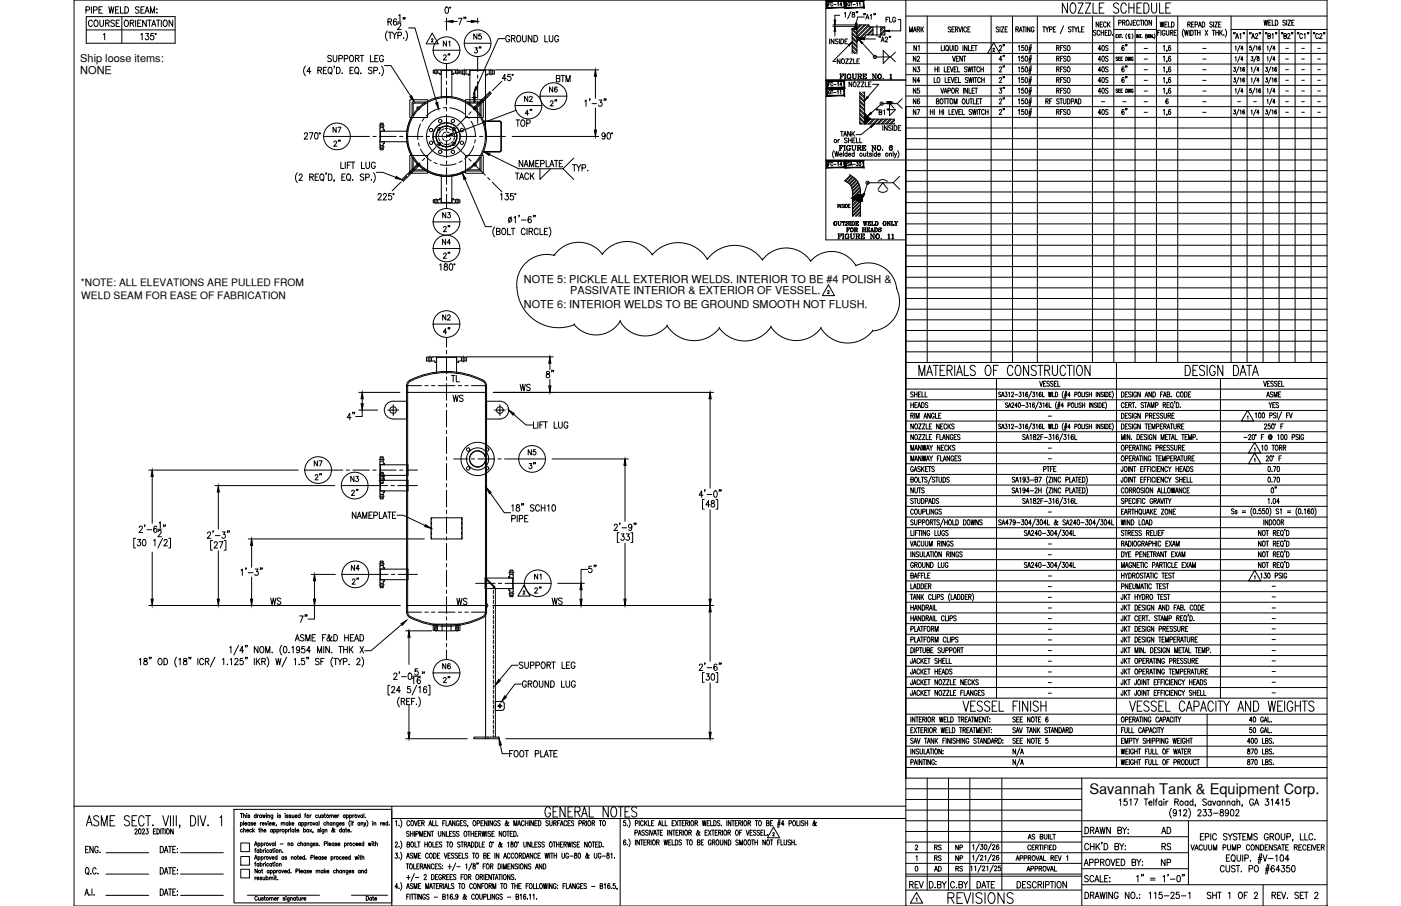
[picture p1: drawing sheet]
<svg xmlns="http://www.w3.org/2000/svg" width="432mm" height="279mm" viewBox="0 0 432 279" stroke-linecap="round" stroke-linejoin="round" font-family="sans-serif">
<defs><g id="words">
<text font-size="6.6" x="291.4" y="279.8">REVISIONS</text>
<g font-size="5.7">
<text x="140.4" y="8.8">7&quot;</text>
<text x="91.4" y="193.3">7&quot;</text>
</g>
<g font-size="5.3">
<text x="26.5" y="9.5">COURSE</text>
<text x="170.7" y="26.5">BTM</text>
<text x="158" y="40.2">TOP</text>
<text x="171.8" y="117.8" transform="rotate(-90 171.8 117.8)">8&quot;</text>
<text x="159.5" y="121.7">WS</text>
<text x="106.2" y="130.5">4&quot;</text>
<text x="184.9" y="177.8" transform="rotate(-90 184.9 177.8)">5&quot;</text>
<text x="82.6" y="187.7">WS</text>
<text x="140.1" y="187.7">WS</text>
<text x="169.3" y="187.7">WS</text>
<text x="279.4" y="275.2">REV</text>
</g>
<g font-size="4.9">
<text x="135.8" y="15.5">N1</text>
<text x="145" y="13.4">N5</text>
<text x="154.9" y="14.1">GROUND LUG</text>
<text x="280.8" y="16.9">N1</text>
<text x="310.8" y="16.9" transform="rotate(-90 310.8 16.9)">2&quot;</text>
<text x="337.6" y="16.9">40S</text>
<text x="135.8" y="19.8">2&quot;</text>
<text x="306.9" y="20.1">4&quot;</text>
<text x="306.9" y="23.3">2&quot;</text>
<text x="168.6" y="29.6">N6</text>
<text x="280.5" y="26.8">N4</text>
<text x="306.9" y="30">3&quot;</text>
<text x="337.6" y="26.8">40S</text>
<text x="306.9" y="33.2">2&quot;</text>
<text x="160.9" y="36.7">4&quot;</text>
<text x="280.5" y="36.7">N7</text>
<text x="337.6" y="36.7">40S</text>
<text x="102" y="46.2">2&quot;</text>
<text x="158" y="56.4">TACK</text>
<text x="135.5" y="68.4">N3</text>
<text x="135.8" y="72.7">2&quot;</text>
<text x="135.8" y="80.8">2&quot;</text>
<text x="135.8" y="104.1">4&quot;</text>
<text x="138.3" y="118.9">TL</text>
<text x="138.6" y="124.9">WS</text>
<text x="390.2" y="127">YES</text>
<text x="96" y="145">N7</text>
<text x="100.2" y="149.2" transform="rotate(-90 100.2 149.2)">2&quot;</text>
<text x="166.2" y="145.7" transform="rotate(-90 166.2 145.7)">3&quot;</text>
<text x="111.5" y="154.2" transform="rotate(-90 111.5 154.2)">2&quot;</text>
<text x="394.8" y="153.1" transform="rotate(-90 394.8 153.1)">0&quot;</text>
<text x="164" y="179.9">N1</text>
<text x="107.6" y="181.3">2&quot;</text>
<text x="164" y="184.1">2&quot;</text>
<text x="135.8" y="211.7">2&quot;</text>
<text x="160.2" y="213.1">GROUND LUG</text>
<text x="357" y="258.2">AD</text>
<text x="357.4" y="263.2">RS</text>
<text x="357" y="268.1">NP</text>
</g>
<text font-size="4.5" x="335.7" y="244.9">Savannah Tank &amp; Equipment Corp.</text>
<g font-size="4.4">
<text x="272.3" y="8.1">FLG</text>
<text x="279.4" y="10.9">MARK</text>
<text x="336.9" y="9.5">NECK</text>
<text x="356.7" y="9.5">WELD</text>
<text x="348.5" y="16.9" transform="rotate(-90 348.5 16.9)">6&quot;</text>
<text x="280.5" y="23.3">N3</text>
<text x="280.5" y="20.1">N2</text>
<text x="337.6" y="20.1">40S</text>
<text x="337.6" y="23.3">40S</text>
<text x="348.5" y="23.3" transform="rotate(-90 348.5 23.3)">6&quot;</text>
<text x="280.5" y="30">N5</text>
<text x="337.6" y="30">40S</text>
<text x="348.5" y="26.8" transform="rotate(-90 348.5 26.8)">6&quot;</text>
<text x="160.9" y="32.5">N2</text>
<text x="280.5" y="33.2">N6</text>
<text x="101.6" y="42">N7</text>
<text x="348.5" y="36.7" transform="rotate(-90 348.5 36.7)">6&quot;</text>
<text x="135.5" y="76.6">N4</text>
<text x="135.5" y="99.8">N2</text>
<text x="161.9" y="141.5">N5</text>
<text x="107.2" y="149.6">N3</text>
<text x="107.2" y="177.1">N4</text>
<text x="135.5" y="207.4">N6</text>
<text x="287.2" y="263.2">RS</text>
<text x="293.5" y="263.2">NP</text>
<text x="287.2" y="269.9">AD</text>
<text x="287.2" y="266.7">RS</text>
<text x="293.5" y="266.7">NP</text>
<text x="293.9" y="269.9">RS</text>
</g>
<g font-size="3.4">
<text x="24.7" y="22.9">NONE</text>
<text x="24.7" y="19.1">Ship loose items:</text>
</g>
<g font-size="3.3">
<text x="161.5" y="87.2">NOTE 5: PICKLE ALL EXTERIOR WELDS. INTERIOR TO BE #4 POLISH &amp;</text>
<text x="161.5" y="94.8">NOTE 6: INTERIOR WELDS TO BE GROUND SMOOTH NOT FLUSH.</text>
<text x="175.8" y="90.8">PASSIVATE INTERIOR &amp; EXTERIOR OF VESSEL.</text>
</g>
<g font-size="3.2">
<text x="25" y="88.3">*NOTE: ALL ELEVATIONS ARE PULLED FROM</text>
<text x="25" y="92.2">WELD SEAM FOR EASE OF FABRICATION</text>
</g>
<g font-size="2.6">
<text x="351.7" y="16.2">-</text>
<text x="369.7" y="16.2">-</text>
<text x="395.5" y="16.2">-</text>
<text x="400.4" y="16.2">-</text>
<text x="405.3" y="16.2">-</text>
<text x="351.7" y="19.4">-</text>
<text x="351.7" y="22.6">-</text>
<text x="369.7" y="19.4">-</text>
<text x="369.7" y="22.6">-</text>
<text x="395.5" y="19.4">-</text>
<text x="395.5" y="22.6">-</text>
<text x="400.4" y="19.4">-</text>
<text x="400.4" y="22.6">-</text>
<text x="405.3" y="19.4">-</text>
<text x="405.3" y="22.6">-</text>
<text x="351.7" y="26.1">-</text>
<text x="351.7" y="29.3">-</text>
<text x="369.7" y="26.1">-</text>
<text x="369.7" y="29.3">-</text>
<text x="395.5" y="26.1">-</text>
<text x="395.5" y="29.3">-</text>
<text x="400.4" y="26.1">-</text>
<text x="400.4" y="29.3">-</text>
<text x="405.3" y="26.1">-</text>
<text x="405.3" y="29.3">-</text>
<text x="338.7" y="32.5">-</text>
<text x="345" y="32.5">-</text>
<text x="351.7" y="32.5">-</text>
<text x="351.7" y="36">-</text>
<text x="369.7" y="32.5">-</text>
<text x="369.7" y="36">-</text>
<text x="380.6" y="32.5">-</text>
<text x="385.6" y="32.5">-</text>
<text x="395.5" y="32.5">-</text>
<text x="395.5" y="36">-</text>
<text x="400.4" y="32.5">-</text>
<text x="400.4" y="36">-</text>
<text x="405.3" y="32.5">-</text>
<text x="405.3" y="36">-</text>
<text x="322.1" y="129.5">-</text>
<text x="322.1" y="142.9">-</text>
<text x="322.1" y="139.3">-</text>
<text x="322.1" y="159.1">-</text>
<text x="322.1" y="172.2">-</text>
<text x="322.1" y="169">-</text>
<text x="322.1" y="178.9">-</text>
<text x="322.1" y="182">-</text>
<text x="322.1" y="185.6">-</text>
<text x="391.2" y="182">-</text>
<text x="391.2" y="185.2">-</text>
<text x="322.1" y="188.7">-</text>
<text x="322.1" y="191.9">-</text>
<text x="391.2" y="188.7">-</text>
<text x="391.2" y="191.9">-</text>
<text x="322.1" y="195.4">-</text>
<text x="391.2" y="195.1">-</text>
<text x="322.1" y="201.8">-</text>
<text x="322.1" y="198.6">-</text>
<text x="391.2" y="201.8">-</text>
<text x="391.2" y="198.6">-</text>
<text x="322.1" y="208.5">-</text>
<text x="322.1" y="205.3">-</text>
<text x="391.2" y="205">-</text>
<text x="391.2" y="208.5">-</text>
<text x="322.1" y="214.8">-</text>
<text x="322.1" y="211.7">-</text>
<text x="391.2" y="211.7">-</text>
<text x="391.2" y="214.8">-</text>
</g>
</g></defs>
<!-- layer: DIM -->
<g fill="none" stroke="#000" stroke-width=".31">
<path d="M26.5 3.1l1-.1v-.7l-1-.2v2M26.6 5.1h27.4v8.2h-27.4zM26.6 9.2h27.4M28.2 2.1v2M28.8 3.1l1-.1v-.8l-1-.1v2M30.5 3h.6M31.5 2.1h-1v2M31.9 10.7l.4-.4v2M33.5 2.1l.4 2 .4-2 .4 2 .4-2M35.6 3h.6M36.6 2.1h-1v2M37.1 2.1v2h1"/>
<path d="M37.5 5.1v8.2M38.5 2.1a1.01 1.01 0 0 1 1.1 1 1.01 1.01 0 0 1-1.1 1zM40.1 7.1l1-.1 .1-.6-1.1-.2v2M40.7 7.1l.6 1.1M41.8 6.2v2M42.4 7.1h.7M42.9 2.4l-.4-.3-.8 .3 .2 .4 .9 .5-.1 .7-.6 .1-.4-.3M43.4 10.7l.4-.4v2M43.4 3h.7M43.5 6.2h-1.1v2h1.1M44.5 2.1h-1.1v2h1.1M44.7 4.1l.6-2 .7 2"/>
<path d="M44.9 10.3h.9l-.5 .7a.6 .6 0 0 1 .5 1 .6 .6 0 0 1-1-.1M44.9 3.4h.8M45.1 6.2v2l-1.1-2v2M45.5 6.2h1.1M46 6.2v2M46.4 4.1v-2l.6 2 .6-2v2M46.8 8.2l.6-2 .6 2M47 7.5h.8M47.3 10.3h-.8l-.1 .9a.61 .61 0 0 1 .9 0 .61 .61 0 0 1-.1 .9 .61 .61 0 0 1-.8-.2M48.2 6.2h1.1M48.4 2.8v.1zM48.4 3.9v.2z"/>
<path d="M48.7 6.2v2M49.7 6.2v2M50.6 6.3l.2-.1a1 1 0 0 1 .8 1 1 1 0 0 1-.8 1 1.27 1.27 0 0 1-.2-1.9zM53.2 6.2v2l-1.1-2v2M102.1 17.4l-.4-.3-.7 .3 .2 .4 .9 .7v.3l-.4 .3-.7-.3M102.7 17.1v1.4l.5 .6 .5-.3 .1-1.7M104.4 18.1l1-.1 .2-.3-.2-.5-1-.1v2M106.1 18.1l1-.1v-.8l-1-.1v2M108 17.2l.2-.1a1 1 0 0 1 .8 1 1 1 0 0 1-.8 1 1.29 1.29 0 0 1-.2-1.9zM109.6 18l.9-.1 .1-.6-1-.2v2M110.1 18l.6 1.1M111 17.1h1.1"/>
<path d="M111.5 17.1v2M114.2 17.1v2h.9M115.5 18h.7M116.6 17.1h-1.1v2h1.1M118.2 17.5a.62 .62 0 0 0-.8-.4 .62 .62 0 0 0-.4 .7v.5a.62 .62 0 0 0 .6 .8 .62 .62 0 0 0 .6-.8h-.4M119.4 9.5a2.3 2.3 0 0 0 0 3.1M119.6 6.7l.9-.1 .1-.6-1-.2v2M119.7 9.9h1.1M120.1 6.7l.6 1.1M120.2 9.9v2M121 9.9l.6 1v1M122.2 6.1l-.5-.3a1.13 1.13 0 0 0 .1 2 .58 .58 0 0 0 .5-.9 .58 .58 0 0 0-1-.1l-.1 .3"/>
<path d="M122.2 9.9l-.6 1M122.5 6.8h1.1M122.6 7.6l.3-.5 .5 .1 .1 .3-.2 .6-.8 1h1.1M122.6 11l1-.1 .2-.3-.2-.6-1-.1v2M122.9 4.8l.4-.3v2M124.4 5.5h-.2h.2l-.2 .5M124.4 11.7v.2zM124.8 5.5h-.1h.1l-.1 .5M125 9.5a2.3 2.3 0 0 1 0 3.1M125.9 8.6h2l6.7 23M133.5 15.5h8.3M137.4 2.2h.4a1.15 1.15 0 0 1-.2 1.9l-.4-.4-.1-.4z"/>
<path d="M137.6 5.6v3.7M143.1 13.3h8.2M146.4 14.7h.7l-.4 .6a.5 .5 0 0 1 .4 .8 .5 .5 0 0 1-.9-.1M147.2 5.6v1.6M155.5 11.9h-1.9l-6.7 15M94.1 20.4a2.24 2.24 0 0 0 0 3M95.8 22.1h-1.2l.8-1.4v2M98 21.7l.9-.1 .1-.7-1-.2v2M98.5 21.7l.6 1M99.7 21.7h.6M100.7 20.7h-1v2h1M101.4 20.8l.2-.1a1 1 0 0 1 .8 1 1 1 0 0 1-.8 1 1.29 1.29 0 0 1-.2-1.9z"/>
<path d="M101.8 22.3l.5 .6M103.1 20.4l-.2 .5M103.7 20.7a1 1 0 0 1 1.2 1 1 1 0 0 1-1.2 1zM105.4 22.6h.2zM107.9 21.7h.6M108.9 20.7h-1v2h1M109.6 20.8l.2-.1a1 1 0 0 1 .8 1 1 1 0 0 1-.8 1 1.27 1.27 0 0 1-.2-1.9zM110 22.3l.5 .6M111.1 22.6h.2zM114.7 21l-.4-.3-.8 .3 .1 .4 1.1 .7v.3l-.4 .3-.8-.3M115.2 21.8l1-.1v-.9l-1-.1v2M117 22.5v.2z"/>
<path d="M117.6 20.4a2.24 2.24 0 0 1 0 3M118.5 20.2h2l6.1 9.5M152.7 21.5h31.8M156 24.2h-1.2l.8-1.3v2M157.4 22.9h-.8l-.1 .8a.62 .62 0 0 1 .9 .1 .62 .62 0 0 1-.1 .9 .62 .62 0 0 1-.9-.2M158.8 32.6h8.2M159 34l-19.5 7.4M166.5 29.7h8.2M169.7 31.5l.2-.4 .6 .3-.9 1.3h1M180.2 31.2l.4-.4v2M181.8 30.5l-.1 .5M182.5 32h1.4"/>
<path d="M183.5 23.5v6.8M183.5 33.3v6.8M184.6 30.8h.9l-.5 .8a.6 .6 0 0 1 .5 .9 .6 .6 0 0 1-1-.1M186.3 30.5h-.2h.2l-.2 .5M186.8 30.5l-.2 .5M91.6 53.3a2.3 2.3 0 0 0 0 3M92.2 54.1l.3-.4h.5l.2 .3-1.1 1.6h1.1M93.8 41.4l.3-.5h.4l.3 .4-.2 .7-.9 .9h1.2M95.3 40.9h1.2l-.8 2M95.5 54.6l.9-.1 .1-.7-1-.1v1.9M96 54.6l.6 1M97.1 54.6h.7"/>
<path d="M97.2 41l.4-.1a1.15 1.15 0 0 1-.2 2l-.4-.4-.1-.4zM98.2 53.7h-1.1v1.9h1.1M98.9 53.7h.2a1 1 0 0 1 .8 .9 1 1 0 0 1-.8 1 1.26 1.26 0 0 1-.2-1.9zM99.3 55.2l.5 .6M99.8 42.1h8.2M100.6 53.4l-.2 .4M101.2 53.7a1 1 0 0 1 1.1 .9 1 1 0 0 1-1.1 1zM103 55.5l-.1 .5M105.1 50v2h.9M105.4 54.6h.6M106.4 53.7h-1v1.9h1M106.4 50v2"/>
<path d="M107 50.9h.7M107.1 53.7h.2a1 1 0 0 1 .8 .9 1 1 0 0 1-.8 1 1.24 1.24 0 0 1-.2-1.9zM107.5 55.2l.5 .6M108.1 50h-1.1v2M108.2 50h1.1M108.7 55.4v.2zM108.8 50v2M111.4 50v2h1M112.1 53.9l-.4-.2-.7 .2 .2 .5 .8 .4v.7l-.6 .1-.4-.2M112.7 54.7l1-.2v-.8h-1v1.9M112.8 50v1.4l.5 .6 .5-.3 .1-1.7M114.5 55.4v.2z"/>
<path d="M115.1 53.3a2.3 2.3 0 0 1 0 3M115.7 50.5a.61 .61 0 0 0-.8-.5 .61 .61 0 0 0-.4 .7v.5a.61 .61 0 0 0 .6 .8 .61 .61 0 0 0 .6-.8h-.4M116 53.1h2l4 1.6M120.6 59.7h-.8l-.1 .8a.62 .62 0 0 1 .9 0 .62 .62 0 0 1-.1 .9 .62 .62 0 0 1-.8-.1M127.8 49.5a12.3 12.3 0 0 0 15.6 3.4M143.3 55.2l6.3 14.7h2M150.9 47.6l8.9 4.4h13.7M155.8 59.7h.9l-.5 .7a.6 .6 0 0 1 .5 1 .6 .6 0 0 1-1.1-.1M157.8 42.1h26.7M158.2 59.7h-.8l-.1 .8a.61 .61 0 0 1 .9 .1 .61 .61 0 0 1-.1 .9 .61 .61 0 0 1-.9-.2M161.1 49.5v1.9l-1.1-1.9v1.9M161.5 51.4l.7-1.9 .6 1.9"/>
<path d="M161.8 50.8h.8M163.2 51.4v-1.9l.6 1.9 .7-1.9v1.9M165.1 50.4h.7M166.2 49.5h-1.1v1.9M166.4 52v3.3l3.3-3.3M166.6 50.5l1-.1v-.8l-1-.1v1.9M168.3 49.5v1.9h1M169.4 51.4l.7-1.9 .6 1.9M169.7 50.8h.8M170.9 49.5h1.1M171.4 49.5v1.9M172.4 50.4h.6"/>
<path d="M173.4 49.5h-1v1.9h1M176.4 50.8h1.1M176.8 48.7l-3.3 3.3 3.3 3.3M177 50.8v1.9M177.7 50.8l.7 .9v1M179 50.8l-.6 .9M179.4 51.8l1-.2-.1-.7-.9-.1v1.9M181.1 52.6v.1zM186.5 41.6a.56 .56 0 0 1-.7 .5 .56 .56 0 0 1-.3-.9l.4-.3a1.07 1.07 0 0 1 .7 1 1.07 1.07 0 0 1-.7 1l-.4-.3M187.3 41h.7l.1 .3v1.2l-.4 .4-.4-.1-.1-.3-.1-.7zM116.5 60.2l.4-.5h.3l.3 .3-.2 .7-.8 1h1.1M118.1 60.2l.4-.5h.3l.3 .3-1 1.7h1.1"/>
<path d="M133.5 68.4h8.3M133.5 76.6h8.3M152.5 70a2.21 2.21 0 0 0 0 3M153 71.4l1-.2 .1-.6-1.1-.2v2l1.1-.2v-.5l-.4-.3M154.3 60l.3-.3v2M154.9 70.5l.2-.1a1 1 0 0 1 .8 1 1 1 0 0 1-.8 1 1.26 1.26 0 0 1-.2-1.9zM156.4 70.4v2h1M157.6 66.8l-.8 1.9M157.6 70.4h1.1M158.1 70.4v2M158.5 67.1l.3-.4v2M160 66.5h-.1h.1l-.1 .4"/>
<path d="M160.7 67.9h1.4M161.9 70.9a.62 .62 0 0 0-.8-.5 .62 .62 0 0 0-.4 .8v.4a.62 .62 0 0 0 .4 .8 .62 .62 0 0 0 .8-.5M162.4 70.4v2M163.1 71.4l.9-.2v-.7l-.9-.1v2M163.6 71.4l.6 1M163.7 67l-.3-.3a1.1 1.1 0 0 0-.7 1 1.1 1.1 0 0 0 .6 1 .55 .55 0 0 0 .6-.5 .55 .55 0 0 0-.5-.6 .55 .55 0 0 0-.6 .5M164.5 66.5l-.1 .4M165 66.5h-.2h.2l-.2 .4M165.9 70.9a.61 .61 0 0 0-.8-.5 .61 .61 0 0 0-.4 .8v.4a.61 .61 0 0 0 .4 .8 .61 .61 0 0 0 .8-.5M166.4 70.4v2h1M167.8 71.4h.6M168.8 70.4h-1v2h1"/>
<path d="M169.2 70a2.28 2.28 0 0 1 0 3M170.8 78.8a9.3 9.3 0 0 0-11.5 9.8M170.8 78.8h.1M185.7 78.4a9.4 9.4 0 0 1 15.3 .2M185.7 78.4a9.1 9.1 0 0 0-14.9 .4M185.7 78.4h.1M201 78.6a10.4 10.4 0 0 1 17 1.4M201 78.6h.1M133.5 99.9h8.3M135.5 81.7l.4-.3v1.9M137 81.4v.6a.72 .72 0 0 1 .9 .4 .72 .72 0 0 1-.3 .9 .64 .64 0 0 1-.8-.6 .64 .64 0 0 1 .8-.6l.3-.3-.1-.4zM138.7 81.4h.4a1.15 1.15 0 0 1-.2 1.9l-.4-.3-.1-.5z"/>
<path d="M159.3 88.7a12.9 12.9 0 0 0 17.7 11.4M191.1 99.1a8.9 8.9 0 0 0 14.5 1.4M191.1 99.1a8.6 8.6 0 0 1-14.1 1M191.2 99.1h.1M218 80a10.4 10.4 0 0 1 17 .2M218 80h.1M235 80.2a9.1 9.1 0 0 1 14.8 .3M235 80.2h.1M249.8 80.5h.1M249.8 80.5a8.6 8.6 0 0 1 14 1.4 8.8 8.8 0 0 1 12.6 7.1M263.8 82h.1M276.4 89h.1"/>
<path d="M276.4 89a9.2 9.2 0 0 1-7.5 13.1M143.9 110h26.6M177 100.1h.1M205.6 100.5a9.8 9.8 0 0 0 16.1 .7 9.7 9.7 0 0 0 15.9-.4M205.6 100.5h.1M221.7 101.2h.1M237.6 100.8a9.4 9.4 0 0 0 15.4 .4 9.7 9.7 0 0 0 15.9 .9M237.6 100.9h.1M253 101.2h.1M268.9 102.1h.1M110.6 121h12.7M110.6 126.5h5.8"/>
<path d="M111.6 123v1.5M152 121h67.9M158.3 127.8l3.8 3.3h2M164.4 130.1v2h1M165.8 130.1v2M166.4 131h.6M167.4 130.1h-1v2M167.6 130.1h1.1M168.2 130.1v2M170.8 130.1v2h1M172.1 130.1v1.4l.5 .6 .6-.3 .1-1.7M175 130.6a.61 .61 0 0 0-.7-.5 .61 .61 0 0 0-.5 .7v.5a.61 .61 0 0 0 .6 .8 .61 .61 0 0 0 .6-.8h-.4"/>
<path d="M218.9 123v27.5M45.9 145h46M46.9 146.9v14.5M66.3 149.8h36.9M67.3 151.7v11.5M94 145h8.2M105.2 149.8h8.2M109.7 157.9v2l-1.1-2v2M110.1 159.9l.6-2 .7 2M110.3 159.2h.8M111.8 159.9v-2l.6 2 .7-2v2M113.7 158.9h.6"/>
<path d="M114.7 157.9h-1v2h1M115.2 158.9h1v-.9l-1-.1v2M116.9 157.9v2h1M118 159.9l.6-2 .7 2M118.3 159.2h.7M119.4 157.9h1.2M120 157.9v2M121 158.9h.6M122 157.9h-1v2h1M122.3 158.9h2l6.8 3.2M151.1 152.1l4.3 6h2M157.7 156l.4-.3v1.9"/>
<path d="M157.7 160l1-.1v-.9l-1-.1v2M159.2 155.8v.5a.72 .72 0 0 1 .9 .4 .72 .72 0 0 1-.3 .9 .63 .63 0 0 1-.8-.6 .63 .63 0 0 1 .9-.6l.1-.6zM159.4 158.9v2M159.9 141.5h8.2M160 160l1-.1 .1-.8-1.1-.2v2M160.9 155.4l-.1 .5M161.4 155.4h-.2h.2l-.2 .5M161.7 159.9h.6M162.8 158.9h-1.1v2h1.1M164.6 155.9l-.4-.2-.7 .2 .1 .5 1 .7v.3l-.4 .2-.7-.2M166.3 156.1a.62 .62 0 0 0-.8-.4 .62 .62 0 0 0-.4 .7v.5a.62 .62 0 0 0 .4 .7 .62 .62 0 0 0 .8-.4M166.8 155.7v1.9"/>
<path d="M166.8 156.6h1.1M167.9 155.7v1.9M168.7 156l.4-.3v1.9M170.2 141.5h23.5M170.3 155.8l.3-.1a1.06 1.06 0 0 1 .6 .9 1.06 1.06 0 0 1-.6 1l-.3-.1-.2-.7zM192.6 143.5v17.3M216.7 152.7h-1.2l.8-1.3v2M217.1 154h-.6v3h.6M217.3 151.1l-.2 .5M218 152.5h1.4M218.7 155.7h-1.1l.8-1.3v2M218.9 157.2v27.6"/>
<path d="M219.3 154.5v.5a.72 .72 0 0 1 .9 .5 .72 .72 0 0 1-.3 .9 .64 .64 0 0 1-.8-.7 .64 .64 0 0 1 .8-.6l.3-.2-.1-.4zM220.2 151.5l.2-.1a1.07 1.07 0 0 1 .7 1 1.07 1.07 0 0 1-.7 1l-.2-.1-.3-.8zM220.7 154h.5v3h-.5M221.8 151.1h-.2h.2l-.2 .5M222.3 151.1l-.2 .5M41.8 166h-.6v3h.6M42.4 166.4h.9l-.5 .7a.6 .6 0 0 1 .5 .9 .6 .6 0 0 1-1 0M42.9 162.7l.3-.5 .5 .1 .2 .3-.3 .7-.8 .9h1.1M44.1 166.5h.6l.2 .3v1.2l-.4 .3-.6-.3v-.8zM44.7 161.9l-.2 .5M45.3 163.4h1.4M46.9 170.3v14.5"/>
<path d="M47.4 166.8l.4-.4v1.9M48.3 162.5l-.3-.3a1.1 1.1 0 0 0-.6 1 1.1 1.1 0 0 0 .5 1 .58 .58 0 0 0 .5-.8 .58 .58 0 0 0-.9-.1l-.1 .3M48.7 163.2h1.1M48.7 164l.4-.4h.4l.2 .3-1 1.6h1.1M49 161.3l.4-.4v2M50.1 166l-1.4 3M50.5 161.9l-.2 .5M50.6 166.8l.3-.4 .5 .1 .1 .3-.2 .6-.8 .9h1.1M51 161.9h-.2h.2l-.2 .5M52 166h.6v3h-.6M64 164.5l.1-.4 .5-.1 .3 .6-1 1.4h1.1M65.5 166.7h-.6v3h.6"/>
<path d="M65.7 163.8l-.1 .4M66 167.5l.2-.3 .5-.2 .3 .6-1 1.4h1.1M66.4 165.2h1.4M67.3 169.9v14.9M67.6 167h1.1l-.8 2M68.5 164h.9l-.5 .8a.6 .6 0 0 1 .5 .9 .6 .6 0 0 1-1 0M69.1 166.7h.5v3h-.5M70.2 163.8l-.2 .4M70.7 163.8h-.2h.2l-.2 .4M74.3 175.9l.4-.4v1.9M75.9 175.2l-.2 .5M76.5 166.2h54.3"/>
<path d="M76.5 176.6h1.5M77.6 168.2v6.8M77.6 178v6.8M78.7 175.5h.8l-.4 .7a.6 .6 0 0 1 .5 1 .6 .6 0 0 1-1.1-.1M80.3 175.2h-.1h.1l-.1 .5M80.8 175.2l-.1 .5M95.9 177.1h7.5M96.9 179.1v5.7M105.4 177.1h8.2M161.6 179.9h8.3M171.9 179.9h8.2M181.1 175.6h-2v4.3"/>
<path d="M189.3 162.1l.2-.4 .4-.1 .4 .6-1.1 1.4h1.2M190.8 164.3h-.5v3h.5M191.1 161.4h-.2h.2l-.2 .4M191.5 164.7h.8l-.4 .7a.6 .6 0 0 1 .5 .9 .6 .6 0 0 1-1.1-.1M191.7 162.8h1.4M192.6 167.5v17.3M193.1 164.7h.9l-.5 .7a.6 .6 0 0 1 .5 .9 .6 .6 0 0 1-1.1-.1M194.4 164.3h.6v3h-.6M194.7 162.3a.53 .53 0 0 1-.5 .6 .53 .53 0 0 1-.5-.7l.5-.6a1.08 1.08 0 0 1 .6 1.1 1.08 1.08 0 0 1-.7 .9l-.3-.3M195.5 161.4l-.1 .4M196 161.4h-.1h.1l-.1 .4M45.9 186.7h77.4"/>
<path d="M70.8 199.7l.4-.3v1.9M73.5 199l-1.4 3M75.7 199.1l-.1 .5M76.2 199.1l-.1 .5M79.5 199.4v1.9l-1.1-1.9v1.9M80.4 199.5l.1-.1a1 1 0 0 1 .8 1 1 1 0 0 1-.8 .9 1.24 1.24 0 0 1-.1-1.8zM86.8 199a2.24 2.24 0 0 0 0 3M87.6 199.5l.2-.1a1.07 1.07 0 0 1 .6 1 1.07 1.07 0 0 1-.6 .9 1.35 1.35 0 0 1-.2-1.8zM90 199.7l.4-.3v1.9M91 197.7l.6-2 .7 2M91.2 197h.8M93.7 196l-.4-.3-.7 .3 .2 .5 .9 .6v.3l-.4 .3-.7-.3"/>
<path d="M93.9 199.4h-.8l-.1 .8a.62 .62 0 0 1 .9 0 .62 .62 0 0 1-.1 .9 .62 .62 0 0 1-.9-.1M94.3 197.7v-2l.6 2 .6-2v2M96.2 196.7h.6M97.2 195.7h-1v2h1M99.4 196.7h.6M99.8 199.4v1.9M100.4 195.7h-1v2M101.5 199.4v1.9l-1.1-1.9v1.9M102.3 196.6l-.1-.2-.8 1.3-.5-.1-.2-.3 .2-.5 .6-.4 .1-.4-.2-.3-.3 .3 .1 .5 .7 1.1 .4 .1v-.2M102.9 195.7a.99 .99 0 0 1 1.1 1 .99 .99 0 0 1-1.1 1zM104.4 199.4h1.1M105 199.4v1.9"/>
<path d="M105.9 199.4v1.9M106.2 196.7h1.2M106.2 195.7v2M107 199.4v1.9M107.4 195.7v2M107.7 199.4v1.9M108 196.7h.6M108.8 199.4l-1.1 1.3M109 195.7h-1v2h1M109.3 197.7l.6-2 .7 2M109.5 197h.8M111 195.7a.99 .99 0 0 1 1.1 1 .99 .99 0 0 1-1.1 1z"/>
<path d="M111 199.4l1.1 1.9M112.1 199.4l-1.1 1.9M123.8 192.6l-9.4 8.1h-2M125 194.5h8.1M126 196.5v8.4M152 186.7h67.9M179.1 181.9v2.9M218.9 188.7v15.2M42.9 203.4l.4-.4v2M44.5 203.1v.6a.72 .72 0 0 1 .8 .4 .72 .72 0 0 1-.3 .9 .63 .63 0 0 1-.8-.7 .63 .63 0 0 1 .9-.5l.2-.3v-.4zM46.1 202.8l-.1 .4M46.6 202.8h-.2h.2l-.2 .4"/>
<path d="M49 203.1l.2-.1a1 1 0 0 1 .8 1 1 1 0 0 1-.8 1 1.24 1.24 0 0 1-.2-1.9zM50.5 203a.99 .99 0 0 1 1.2 1 .99 .99 0 0 1-1.2 1zM54.4 202.6a2.31 2.31 0 0 0 0 3.1M55.1 203.4l.4-.4v2M56.7 203.1v.6a.72 .72 0 0 1 .8 .4 .72 .72 0 0 1-.3 .9 .63 .63 0 0 1-.7-.7 .63 .63 0 0 1 .8-.5l.3-.3-.1-.4zM58.3 202.8l-.1 .4M58.8 202.8h-.1h.1l-.1 .4M61 203v2M62.7 203.5a.62 .62 0 0 0-.7-.5 .62 .62 0 0 0-.5 .8v.5a.62 .62 0 0 0 .5 .7 .62 .62 0 0 0 .7-.5M63.3 204l.9-.1 .1-.7-1-.2v2M63.8 204l.6 1M66.3 202.6l-1.5 3.1"/>
<path d="M68.6 203.4l.4-.4v2M70.1 204.8h.1M71 203.4l.4-.4v2M72.4 203.5l.2-.4 .4-.1 .3 .6-1 1.4h1.1M74.9 203h-.8l-.1 .9a.61 .61 0 0 1 .9 0 .61 .61 0 0 1-.1 .9 .61 .61 0 0 1-.9-.2M75.1 200.7h-1.2l.8-1.3v1.9M75.7 202.8l-.1 .4M76.2 202.8l-.1 .4M78.4 203v2M79 203v2M79.4 203.9l.7 1.1M80.1 203l-1.1 1.3"/>
<path d="M80.7 204l1-.1v-.8l-1-.1v2M81.3 204l.5 1M81.9 201.3v-1.9l.6 1.9 .7-1.9v1.9M82.3 202.6a2.31 2.31 0 0 1 0 3.1M83.8 201.3h.2zM85 203l.4 2 .4-2 .4 2 .4-2M88.3 202.6l-1.4 3.1M89 201.3h.2zM90.7 203.4l.4-.4v2M92.2 204.8v.2zM92.4 200l-.3 .5a.54 .54 0 0 1-.7-.2 .54 .54 0 0 1 .1-.7 .54 .54 0 0 1 .8 .1l.1 .3a.93 .93 0 0 1-.7 1.3l-.3-.2M93.8 203h-.8l-.1 .9a.62 .62 0 0 1 .9 0 .62 .62 0 0 1-.1 .9 .62 .62 0 0 1-.9-.2"/>
<path d="M94.7 202.8l-.2 .4M95.1 202.8h-.1h.1l-.1 .4M95.7 200.7h-1.2l.8-1.3v1.9M97.9 201.3v-1.9l.6 1.9 .6-1.9v1.9M98.3 203.3l-.4-.3-.5 .1v.7l.8 .4 .1 .5-.4 .3-.7-.3M98.9 204h.6M99.9 203h-1v2M102.3 201.2h.1M102.6 202.6a2.24 2.24 0 0 0 0 3.1M102.9 203h1.1M103.4 203v2M104.2 203l.6 1v1"/>
<path d="M105.4 203l-.6 1M105.8 204.1l1-.1 .1-.8-1.1-.2v2M105.9 200.3h1.1M107.5 204.9h.2zM108.1 200.2l.7 1.1M110 203.5l.3-.5h.3l.4 .4-1.1 1.6h1.1M111.5 202.6a2.31 2.31 0 0 1 0 3.1M120.1 211.3h-.5v3h.5M120.7 212.2l.2-.4 .4-.1 .4 .6-1.1 1.4h1.2M121.4 208l.1-.3 .5-.1 .3 .5-1 1.4h1.1M123.1 215a2.24 2.24 0 0 0 0 3M123.1 207.3h-.1h.1l-.1 .5"/>
<path d="M123.4 213h-1.2l.8-1.3v2M123.7 216.3l.9-.1 .1-.7-1-.2v2M123.8 208.7h1.4M124.2 216.3l.6 1M125.3 216.3h.7M126 207.7l.3-.1a1.07 1.07 0 0 1 .6 .9 1.07 1.07 0 0 1-.6 1 1.38 1.38 0 0 1-.3-1.8zM126 217.5v8.3M126.4 215.3h-1.1v2h1.1M126.4 211.7h-.8v.8a.62 .62 0 0 1 .9 .1 .62 .62 0 0 1-.1 .9 .62 .62 0 0 1-.9-.2M126.9 216.3h.6M127.1 209.3l.4-.4v1.9M127.1 208.6h2.5"/>
<path d="M127.9 215.3h-1v2M128.4 217.1h.1M128.4 211.3l-1.4 3M128.8 206.2h-.8l-.1 .9a.61 .61 0 0 1 .9 0 .61 .61 0 0 1-.1 .9 .61 .61 0 0 1-.9-.2M129 215a2.3 2.3 0 0 1 0 3M129.1 212.1l.4-.4v2M129.5 209.2l-.3-.3a1.11 1.11 0 0 0-.1 1.9 .55 .55 0 0 0 .6-.5 .55 .55 0 0 0-.5-.6 .55 .55 0 0 0-.6 .5M130.3 207.3h-.1h.1l-.1 .5M130.8 207.3h-.2h.2l-.2 .5M131.5 212l-.3-.3a1.09 1.09 0 0 0-.7 .9 1.09 1.09 0 0 0 .6 1.1 .56 .56 0 0 0 .5-.6 .56 .56 0 0 0-.5-.6 .56 .56 0 0 0-.6 .5M132 211.3h.5v3h-.5M133.5 207.5h8.3"/>
<path d="M159.7 205.1h-1.9l-3.9 4.6M160.7 211h-2l-2.9 3.8M161.2 204.4l-.4-.2-.6 .1-.1 .5 .9 .5 .2 .5-.4 .3-.7-.3M161.7 204.2v1.4l.5 .5 .6-.3 .1-1.6M163.5 205.2l.9-.1 .1-.8-1-.1v1.9M165.2 205.2l.9-.1 .1-.8-1-.1v1.9M167.1 204.3l.1-.1a1 1 0 0 1 .9 1 1 1 0 0 1-.9 .9 1.27 1.27 0 0 1-.1-1.8zM168.6 205.1l.9-.1 .1-.7-1-.1v1.9M169.1 205.1l.6 1M170 204.2h1.2M170.6 204.2v1.9M173.2 204.2v1.9h1"/>
<path d="M174.6 205.1h.6M175.6 204.2h-1v1.9h1M177.2 204.6a.61 .61 0 0 0-.7-.4 .61 .61 0 0 0-.5 .7v.5a.61 .61 0 0 0 .6 .8 .61 .61 0 0 0 .6-.8h-.4M215.6 205.3l.1-.4 .5-.1 .3 .6-1 1.4h1.1M217.1 207.4h-.6v3h.6M217.3 204.5l-.2 .5M217.7 207.8h.9l-.5 .8a.6 .6 0 0 1 .5 .9 .6 .6 0 0 1-1-.1M218 205.9h1.4M218.9 210.6v15.2M219.4 207.9l.2-.1a1.07 1.07 0 0 1 .7 1 1.07 1.07 0 0 1-.7 1 1.35 1.35 0 0 1-.2-1.9zM220.7 207.4h.5v3h-.5M221 205.1l-.3-.3a1.11 1.11 0 0 0-.1 2 .55 .55 0 0 0 .5-.6 .55 .55 0 0 0-.5-.5 .55 .55 0 0 0-.6 .4"/>
<path d="M221.8 204.5h-.2h.2l-.2 .5M222.3 204.5l-.2 .5M125 227.8h19M154.2 229.7l.6 2.7h1.9M155.9 227.8h64M157.1 232.4h.6M158.1 231.5h-1v1.9M158.8 231.5h.1a1 1 0 0 1 .8 .9 1 1 0 0 1-.8 1 1.29 1.29 0 0 1-.1-1.9zM160.5 231.5h.2a1 1 0 0 1 .8 .9 1 1 0 0 1-.8 1 1.29 1.29 0 0 1-.2-1.9zM161.8 231.5h1.1M162.3 231.5v1.9M165 232.5l.9-.1 .1-.8-1-.1v1.9"/>
<path d="M166.6 231.5v1.9h1M167.8 233.4l.6-1.9 .6 1.9M168 232.8h.8M169.2 231.5h1.1M169.8 231.5v1.9M170.7 232.4h.7M171.8 231.5h-1.1v1.9h1.1"/>
<circle cx="47.9" cy="10.5" r=".17"/>
<circle cx="137.6" cy="15.5" r="4.1"/>
<circle cx="138.7" cy="2.3" r=".17"/>
<circle cx="147.2" cy="13.3" r="4.1"/>
<circle cx="158" cy="23.1" r=".17"/>
<circle cx="162.9" cy="32.5" r="4.1"/>
<circle cx="170.6" cy="29.6" r="4.1"/>
<circle cx="98.5" cy="41.1" r=".17"/>
<circle cx="103.9" cy="42.1" r="4.1"/>
<circle cx="121.2" cy="59.8" r=".17"/>
<circle cx="158.8" cy="59.9" r=".17"/>
<circle cx="188.6" cy="41.1" r=".17"/>
<circle cx="137.6" cy="68.4" r="4.1"/>
<circle cx="137.6" cy="76.6" r="4.1"/>
<circle cx="157.2" cy="67.7" r=".62"/>
<circle cx="137.6" cy="99.9" r="4.1"/>
<circle cx="98.1" cy="145" r="4.1"/>
<circle cx="109.3" cy="149.7" r="4.1"/>
<circle cx="164" cy="141.5" r="4.1"/>
<circle cx="109.5" cy="177.1" r="4.1"/>
<circle cx="165.7" cy="179.9" r="4.1"/>
<circle cx="137.6" cy="207.5" r="4.1"/>
</g>
<!-- layer: TEXT -->
<g fill="none" stroke="#000" stroke-width=".31">
<path d="M133 12.2l.1-.3 .4 .2-.6 .8h.6M133.2 10.2l1.9 3.3h-3.8zM255.3 1.3h.4M255.7 12v1.5M255.9 .8h-.6v1M256.7 1a.32 .32 0 0 0-.4-.2 .32 .32 0 0 0-.2 .4v.2a.32 .32 0 0 0 .2 .4 .32 .32 0 0 0 .4-.2M256.7 7.7h6.8M256.7 8.1h6.8M257 1.4h.7M257 12v1.5l-.8-1.5v1.5M257.3 9.6v1.5M258.1 1l.3-.2v1"/>
<path d="M258.3 12.2l-.3-.2-.6 .2 .2 .4 .6 .3 .1 .4-.3 .2-.6-.2M258.7 12v1.5M258.8 4.7h-1.5v1.5M258.9 18.2v1.4l-.8-1.4v1.4M259.2 12a.75 .75 0 0 1 .8 .8 .75 .75 0 0 1-.8 .7zM259.5 1.5h-.7l.5-.7v1M259.6 18.2h.1a.7 .7 0 0 1 .6 .7 .7 .7 0 0 1-.7 .7l-.3-.5zM260.3 4.1l.3-.3v1.5M260.4 12.7h.5M260.6 18.2h.9l-.9 1.4h.9M261.2 12h-.8v1.5h.8M261.6 14l-4.9 5h1"/>
<path d="M261.9 18.2h.8l-.8 1.4h.8M261.9 1a.33 .33 0 0 0-.4-.2 .33 .33 0 0 0-.2 .4v.2a.33 .33 0 0 0 .3 .4 .33 .33 0 0 0 .3-.4h-.2M262.1 .8h.6M262.3 3.6l-1.1 2.2M262.4 .8v1M262.6 13.1l1.5 1.5M262.6 14.4l1.5 1.5M262.6 15.7l.8 .9M262.6 11.8l1.5 1.5M262.6 10.5l1.5 1.5M262.6 9.2l1.5 1.5M262.6 12.7l1.5 1.5"/>
<path d="M262.6 14l1.5 1.5M262.6 15.3l1.3 1.3M262.6 11.4l1.5 1.5M262.6 10.1l1.5 1.5M262.7 3.9v.4a.54 .54 0 0 1 .7 .3 .54 .54 0 0 1-.3 .7 .47 .47 0 0 1-.5-.5 .47 .47 0 0 1 .6-.4l.1-.5zM262.8 8.9l1.3 1.3M262.9 1.4h.7M263.1 18.2v1.4h.7M263.7 8.9l.4 .5M264 3.6l-.1 .4M264 1l.2-.2v1M264.1 8.9h.1"/>
<path d="M264.1 7.7h3.7v.6h3.7M264.1 7.7v1.2h-1.5v7.7M264.1 18.9h.5M264.1 8.9v7.7M264.2 7.7h-.1M264.4 3.6l-.2 .4M264.9 1l.2-.2v1M264.9 18.2h-.8v1.4h.8M265 7.7l-.9 .9M265.5 7.7l-1.4 1.4M265.8 13.3l3.9 4.3h4.8M266.3 4.2l-.1 .4"/>
<path d="M266.3 12h3.5M266.3 7.7l-2.2 2.2M266.4 5.2h-2l-.5 2.1M266.7 4.2l-.1 .4M266.8 7.7l-2.7 2.7M266.8 5.9l.5-1.5 .5 1.5M267 5.4h.6M267.7 7.7l-3.6 3.5M267.8 8l-3.7 3.6h2.5v-.2l-.3 .2M268.2 4.7l.3-.3v1.5M268.4 8.3l-3.4 3.3M268.8 8.3l-3.3 3.3"/>
<path d="M269 8.3v2.5M269 8.9l-1.8 1.9M269 10.2l-.5 .6M269 9.4l-1.4 1.4M269 10.6l-.1 .2M269.4 4.2l-.1 .4M269.8 4.2l-.1 .4M271 11.2l-.1 .4M271.4 11.2l-.1 .4M271.5 8.3v2.5M271.6 12.9l.5-1.5 .4 1.5M271.8 12.4h.6"/>
<path d="M272.2 15.6l2 2-2 2zM272.7 8.3v2.5h-5.5l-.5 .1-.1 .5M272.7 9.1l-1.2 1.3M272.7 10.4l-.3 .4M272.7 9.6l-1.2 1.2M272.8 11.8l.3-.4 .4 .3-.7 1.2h.8M274.2 11.2l-.2 .4M274.5 11.2l-.1 .4M275.9 16.1l-1.4 1.5 1.4 1.5M290.1 14v1.6h.7M291.1 14v1.6M291.7 14.1l.1-.1a.84 .84 0 0 1 .6 .8 .84 .84 0 0 1-.6 .8 1.12 1.12 0 0 1-.1-1.5z"/>
<path d="M292 15.3l.3 .5M292.8 14v1.4l.3 .2 .4-.2v-1.4M293 8.5a.4 .4 0 0 0-.6-.2 .4 .4 0 0 0-.1 .6l.5 .2a.42 .42 0 0 1 .1 .7 .42 .42 0 0 1-.7-.2M293.4 9h.5M293.6 17.3l.4 1.6 .5-1.6M294 14v1.6M294.1 8.3h-.7v1.6h.7M294.4 14a.79 .79 0 0 1 .9 .8 .79 .79 0 0 1-.9 .8zM294.5 9h.6l.1-.6-.7-.1v1.6M294.7 18.1h.5M294.9 9l.4 .9M295.5 8.3l.4 1.6 .5-1.6"/>
<path d="M295.5 17.3h-.8v1.6h.8M296.6 17.3v1.6l-.8-1.6v1.6M296.7 8.3v1.6M296.8 14v1.6M296.9 17.3h.8M297.3 17.3v1.6M297.9 8.7a.44 .44 0 0 0-.6-.4 .44 .44 0 0 0-.2 .6v.3a.44 .44 0 0 0 .2 .7 .44 .44 0 0 0 .6-.4M298 14v1.6l-.7-1.6v1.6M298.3 9h.4M298.5 14v1.6h.7M299 8.3h-.7v1.6h.7M299.5 14.8h.4"/>
<path d="M300.2 14h-.7v1.6h.7M300.4 14h.7M300.8 14v1.6M306.3 13.2l1.9 3.3h-3.8zM307.8 8.5a.39 .39 0 0 0-.6-.2 .39 .39 0 0 0-.1 .6l.5 .2a.42 .42 0 0 1 .1 .7 .42 .42 0 0 1-.7-.2M308.2 8.3v1.6M308.6 8.3h.8l-.8 1.6h.8M309.8 9h.4M310.5 8.3h-.7v1.6h.7M313.1 9h.7v-.6l-.7-.1v1.6M313.5 9l.4 .9M313.9 14.3l.3-.3v1.6"/>
<path d="M313.9 17.6l.3-.3v1.6M314.1 9.9l.5-1.6 .4 1.6M314.3 9.3h.6M315.1 8.3h.8M315.5 14h-.6v.7a.45 .45 0 0 1 .6 .1 .45 .45 0 0 1 0 .6 .45 .45 0 0 1-.7-.1M315.5 17.3h-.6v.7a.46 .46 0 0 1 .6 0 .46 .46 0 0 1 0 .7 .46 .46 0 0 1-.7-.1M315.5 8.3v1.6M316.1 14.1l.2-.1a.92 .92 0 0 1 0 1.6l-.3-.7zM316.1 17.4l.2-.1a.92 .92 0 0 1 0 1.6l-.3-.3zM316.2 8.3v1.6M317.1 15.2h.8M317.1 18.5h.8"/>
<path d="M317.1 14.7h.8M317.1 18h.8M317.4 8.3v1.6l-.7-1.6v1.6M317.5 13.7l-.4 2.4M317.5 17l-.4 2.4M317.9 13.7l-.4 2.4M317.9 17l-.4 2.4M318.7 8.7a.44 .44 0 0 0-.6-.4 .44 .44 0 0 0-.3 .6v.3a.46 .46 0 0 0 .5 .7 .46 .46 0 0 0 .4-.7h-.3M321.4 8.3h.8M321.8 8.3v1.6M322.3 8.3l.4 .7v.9M323.2 8.3l-.5 .7"/>
<path d="M323.5 9.1l.6-.1 .1-.6-.7-.1v1.6M324.7 9h.4M325.4 8.3h-.7v1.6h.7M325.6 14.8l.7-.1v-.6l-.7-.1v1.6M325.6 18.1l.7-.1v-.6l-.7-.1v1.6M326 14.8l.4 .8M326 18.1l.4 .8M326.8 14.8h.5M326.8 18.1h.5M327.6 14h-.8v1.6M327.6 17.3h-.8v1.6M327.8 8l-1 2.4"/>
<path d="M328.6 14.3l-.3-.3-.5 .3 .1 .3 .5 .3a.42 .42 0 0 1 .1 .6 .42 .42 0 0 1-.7-.1M328.6 17.5l-.3-.2-.5 .2 .1 .4 .5 .2a.42 .42 0 0 1 .1 .7 .42 .42 0 0 1-.7-.1M329 .9v3.2l-1.6-3.2v3.2M329.1 14.1l.1-.1a.83 .83 0 0 1 .6 .8 .83 .83 0 0 1-.6 .8 1.09 1.09 0 0 1-.1-1.5zM329.1 17.4l.1-.1a.83 .83 0 0 1 .6 .8 .83 .83 0 0 1-.6 .8 1.09 1.09 0 0 1-.1-1.5zM330.1 8.5a.4 .4 0 0 0-.6-.2 .4 .4 0 0 0-.1 .6l.4 .2a.43 .43 0 0 1 .2 .7 .43 .43 0 0 1-.7-.2M330.2 1.1l.3-.2a1.52 1.52 0 0 1 1 2.4 .78 .78 0 0 1-.8 .8 .78 .78 0 0 1-.8-.8l-.1-1.2zM330.3 8.3h.8M330.7 8.3v1.6M331.2 8.3l.4 .7v.9M332.1 8.3l-.5 .7M332.3 .9h1.5l-1.5 3.2h1.5"/>
<path d="M332.4 8.3v1.6h.7M333.3 9h.5M334.1 8.3h-.8v1.6h.8M334.5 .9h1.6l-1.6 3.2h1.6M336.9 .9v3.2h1.3M338.8 2.4h.9M340.3 .9h-1.5v3.2h1.5M344 11.1h.2M344.4 10.6h-.4v1M344.5 17.8a.27 .27 0 0 0-.4-.2 .27 .27 0 0 0-.1 .4l.3 .2a.28 .28 0 0 1 .1 .4 .28 .28 0 0 1-.4-.1M344.6 10.6l.5 1M344.8 7h.7v-.7l-.7-.1v1.6"/>
<path d="M344.8 1.4a.79 .79 0 0 0-1.1-.5 .79 .79 0 0 0-.4 1.1l1 .6a.82 .82 0 0 1 .4 1.2 .82 .82 0 0 1-1.3 .1l-.2-.3M345.1 10.6l-.5 1M345.2 10.6h.5M345.2 17.6h-.5v1.1M345.5 10.6v1M346 7l.6-.1v-.6l-.6-.1v1.6M346 17.6h-.5v1.1M346.4 7l.4 .8M347 17.6a.54 .54 0 0 1 .5 .5 .54 .54 0 0 1-.5 .6zM347.2 1.7a.79 .79 0 0 0-.8-.8 .79 .79 0 0 0-.8 .8l-.1 1.2a.88 .88 0 0 0 .6 1.1 .88 .88 0 0 0 1.1-.7M347.2 10.4l-.2 .7 .2 .8M347.3 6.3l.1-.1a.84 .84 0 0 1 .6 .8 .84 .84 0 0 1-.6 .8 1.12 1.12 0 0 1-.1-1.5z"/>
<path d="M347.7 17.6l.2 1.1 .2-1.1 .2 1.1 .2-1.1M347.9 2.4h1.6M347.9 .9v3.2M348 10.8v1h.4M348.3 10.8a.28 .28 0 0 0-.4-.3 .28 .28 0 0 0-.1 .4v.2a.27 .27 0 0 0 .2 .4 .27 .27 0 0 0 .3-.2M348.8 6.2v1.5l-.3 .1-.2-.5M348.9 10.4l.3 .7-.3 .8M349.2 17.8l-.1-.1a.48 .48 0 0 0-.5 .4 .48 .48 0 0 0 .5 .5l.1-.4h-.2M349.3 7h.4M349.5 .9v3.2M350 6.2h-.7v1.6h.7M350.3 10.6v1"/>
<path d="M350.4 2.4h.9M351.1 10.6v1l-.5-1v1M351.2 6.6a.44 .44 0 0 0-.6-.4 .44 .44 0 0 0-.3 .6v.4a.44 .44 0 0 0 .3 .6 .44 .44 0 0 0 .6-.4M351.3 10.6h.4M351.4 6.2h.7M351.5 10.6v1M351.8 6.2v1.6M351.9 .9h-1.5v3.2h1.5M352 11.5h.1M352.4 6.2v1.6M352.6 .9h.7a1.9 1.9 0 0 1 0 3.2h-.7zM353.1 6.3l.1-.1a.83 .83 0 0 1 .6 .8 .83 .83 0 0 1-.6 .8 1.09 1.09 0 0 1-.1-1.5z"/>
<path d="M353.3 10.5l-.3 .6 .3 .9M353.5 11.6v-1l.3 1 .3-1v1M354.4 10.6v1M354.9 6.2v1.6l-.8-1.6v1.6M354.9 .9v2.3a.79 .79 0 0 0 .4 .7 .79 .79 0 0 0 .9 0l.3-.7v-2.3M355.1 10.6v1l-.5-1v1M355.5 11.5h.1M355.7 10.5l.3 .6-.3 .9M357.4 .9v3.2h1.4M358.6 14.3l.2-.3v1.6M358.6 17.6l.2-.3v1.6M359.3 2.4h.9"/>
<path d="M359.7 15.5l-.1 .4M359.7 18.8l-.1 .4M360.8 .9h-1.5v3.2h1.5M360.8 14.3l-.2-.3a.95 .95 0 0 0-.1 1.6 .47 .47 0 0 0 .4-.5 .47 .47 0 0 0-.6-.4l-.2 .4M360.8 17.5l-.2-.2a.95 .95 0 0 0-.1 1.6 .47 .47 0 0 0 .4-.6 .47 .47 0 0 0-.6-.3l-.2 .4M364.8 9a2.08 2.08 0 0 0 0 2.4M365.1 9.3l.3 1.6 .2-1.6 .3 1.6 .3-1.6M366.1 7.5h.7v-.7h-.7v1.5M366.5 7.5l.4 .8M366.5 9.3v1.6M367 9.3a.78 .78 0 0 1 .8 .8 .78 .78 0 0 1-.8 .8zM367.3 7.5h.4"/>
<path d="M368 6.8h-.7v1.5h.7M368 9.3h.8M368.3 7.6l.8-.1-.1-.7h-.7v1.5M368.4 9.3v1.6M369.1 9.3v1.6M369.1 10.1h.8M369.4 8.3l.4-1.5 .4 1.5M369.5 7.8h.6M369.9 9.3v1.6M370.5 6.8a.78 .78 0 0 1 .9 .8 .78 .78 0 0 1-.9 .7zM371.4 9.3l.8 1.6M372.2 9.3l-.8 1.6"/>
<path d="M373.6 7l-.2-.2-.5 .2 .1 .4 .6 .5-.2 .4-.5-.2M373.6 9.3h.8M374 6.8v1.5M374 9.3v1.6M374.4 6.8h.8l-.8 1.5h.8M374.7 10.1h.8M374.7 9.3v1.6M375.5 9.3v1.6M375.6 7.5h.5M375.9 9.3v1.6M376.2 10l.5 .9M376.3 6.8h-.7v1.5h.7"/>
<path d="M376.7 9.3l-.8 1.1M377.2 10.8h.1M377.6 9a1.99 1.99 0 0 1 0 2.4M380.3 10.1l-.1 .4M380.7 10.1l-.2 .4M380.7 14.4l.2-.2v1.3M380.7 17.7l.2-.2v1.2M380.8 11.9l.5-1.6 .4 1.6M381 11.4h.6M382.1 10.6l.3-.3v1.6M382.2 13.9l-.8 2M382.2 17.2l-.8 2"/>
<path d="M383.1 15h-.7l.5-.8v1.3M383.1 18.3h-.7l.5-.8v1.2M383.2 10.1l-.1 .4M383.6 10.1l-.1 .4M385.3 10.1l-.2 .4M385.6 10.1l-.1 .4M385.7 14.2h-.5l-.1 .5a.36 .36 0 0 1 .6 .1 .36 .36 0 0 1-.1 .5 .36 .36 0 0 1-.5-.1M385.7 17.5h.4l-.2 .4a.36 .36 0 0 1 .3 .6 .36 .36 0 0 1-.6 0M385.8 11.9l.4-1.6 .5 1.6M385.9 11.4h.6M386.8 13.9l-.8 2M386.9 10.7l.1-.2a.42 .42 0 0 1 .6 0 .42 .42 0 0 1-.1 .7l-.6 .7h.8"/>
<path d="M387.1 14.4l.3-.2v1.3M387.2 17.2l-.8 2M387.5 17.5v.4a.42 .42 0 0 1 .7 .4 .42 .42 0 0 1-.7 .3v-.4l.5-.4v-.3zM388.2 10.1l-.1 .4M388.5 14.4v-.2a.63 .63 0 0 0-.7 .6 .63 .63 0 0 0 .4 .7 .37 .37 0 0 0 .3-.5 .37 .37 0 0 0-.4-.3l-.1 .3M388.5 10.1l-.1 .4M389.6 6.2l.2 1.6 .3-1.6 .3 1.6 .3-1.6M390.1 10.1l-.1 .4M390.4 10.1l-.1 .4M390.5 14.4l.3-.2v1.3M390.5 17.7l.3-.2v1.2M390.8 11.1l.7-.1v-.6l-.7-.1v1.6l.7-.1 .1-.4-.3-.3"/>
<path d="M391 7h.5M391.8 6.2h-.8v1.6h.8M392.1 10.6l.2-.3v1.6M392.1 13.9l-.8 2M392.1 17.2l-.8 2M392.1 6.2v1.6h.7M393 15h-.7l.4-.8v1.3M393 18.3h-.7l.4-.8v1.2M393.1 6.2a.79 .79 0 0 1 .8 .8 .79 .79 0 0 1-.8 .8zM393.2 10.1l-.1 .4M393.5 10.1l-.1 .4M395 10.1l-.1 .4"/>
<path d="M395.4 10.1l-.2 .4M395.7 11.1l.7-.1v-.6l-.7-.1v1.6l.7-.1 .1-.4-.3-.3M396.2 6.5a.4 .4 0 0 0-.6-.3 .4 .4 0 0 0-.1 .6l.4 .2a.43 .43 0 0 1 .2 .8 .43 .43 0 0 1-.7-.2M396.6 6.2v1.6M396.9 10.7v-.2a.37 .37 0 0 1 .6-.1 .37 .37 0 0 1 0 .5l-.7 1h.8M397 6.2h.7l-.7 1.6h.7M398.1 10.1l-.1 .4M398.1 7h.5M398.5 10.1l-.1 .4M398.9 6.2h-.8v1.6h.8M400 10.1l-.2 .4M400.3 10.1l-.1 .4"/>
<path d="M401.4 10.7a.44 .44 0 0 0-.5-.4 .44 .44 0 0 0-.3 .6v.4a.44 .44 0 0 0 .3 .6 .44 .44 0 0 0 .5-.4M401.9 10.6l.3-.3v1.6M403.1 10.1l-.2 .4M403.4 10.1l-.1 .4M404.9 10.1l-.1 .4M405.2 10.1l-.1 .4M406.4 10.7a.44 .44 0 0 0-.6-.4 .44 .44 0 0 0-.3 .6v.4a.44 .44 0 0 0 .3 .6 .44 .44 0 0 0 .6-.4M406.7 10.7l.1-.2a.37 .37 0 0 1 .5-.1 .37 .37 0 0 1 .1 .5l-.7 1h.8M408 10.1l-.1 .4M408.3 10.1l-.1 .4M255.3 25.9h.4M255.9 25.4h-.6v1.1"/>
<path d="M256 28.2a.33 .33 0 0 0-.4-.3 .33 .33 0 0 0-.3 .4v.3a.33 .33 0 0 0 .4 .4 .33 .33 0 0 0 .3-.4h-.2M256.1 27.9h.6M256.4 27.9v1.1M256.7 25.7a.32 .32 0 0 0-.4-.3 .32 .32 0 0 0-.2 .4v.3a.32 .32 0 0 0 .2 .4 .32 .32 0 0 0 .4-.3M256.9 28.5h.8M257 26h.7M258.1 28.1l.2-.2v1.1M258.1 25.6l.3-.2v1.1M258.8 22.8h1.2v.5l-.1-.5M258.8 24.3h.5M258.9 28.1l.2-.2v1.1M259 22.8v1.5"/>
<path d="M259.1 22.8v1.5M259.1 23.6h.4M259.5 26.1h-.7l.5-.7v1.1M259.5 23.3v.5M260.2 24.3h.5M260.2 22.8h.5M260.5 22.8v1.5M261.6 22.8a.84 .84 0 0 0 0 1.5M261.9 23.8h.5M262.1 23.1v.2v-.5v.3l-.2-.2a.66 .66 0 0 0-.8 .7 .66 .66 0 0 0 1 .5M262.1 23.8v.5M262.5 25.3v1.5l-.8-1.5v1.5"/>
<path d="M262.6 22.8h.5M262.8 22.8v1.1l.5 .4h.3l.2-.4v-1.1M262.9 22.8v1.1l.4 .4M263.2 25.3h.1a.7 .7 0 0 1 .6 .7 .7 .7 0 0 1-.7 .7l-.3-.5zM263.6 22.8h.5M264.2 25.3h.9l-.9 1.5h.9M264.3 22.8h.9l.3 .3-.1 .4-.8 .1M264.3 24.3h.5M264.5 22.8v1.5M264.6 22.8v1.5M265 23.6l.6 .6M265 28.4v9.8h10.7"/>
<path d="M265 32.8l1.5 1.4M265 34.1l1.5 1.5M265 35.4l1.5 1.5M265 36.7l1.5 1.5M265 38l.2 .2M265 31.5l1.5 1.4M265 30.2l1.5 1.4M265 28.9l1.5 1.4M265 33.6l1.5 1.5M265 34.9l1.5 1.5M265 36.3l1.5 1.4M265 37.5l.7 .7"/>
<path d="M265 32.3l1.5 1.5M265 31l1.5 1.5M265 29.7l1.5 1.5M265 28.4l1.5 1.5M265.1 23.6l.3 .7 .2-.2M265.2 22.8l.3 .3-.3 .5M265.5 25.3h.8l-.8 1.5h.8M265.8 28.4l.7 .6M265.9 22.8h1.1v.5l-.1-.5M265.9 24.3h1.1v-.4l-.1 .4M266.1 22.8v1.5M266.1 23.6h.5"/>
<path d="M266.3 28.4l.2 .2M266.5 28.4v9.8M266.5 36.7h9.2l-1.5 1.5M266.5 36.7v.1M266.6 23.3v.5M266.7 25.3v1.5h.7M267 36.7l-.5 .5M267.7 26h.5M267.8 36.7l-1.3 1.4M268.3 36.7l-1.5 1.5M268.4 39.1l-3.1 2.4h-1.5M268.5 25.3h-.8v1.5h.8"/>
<path d="M268.8 24.3h.5M268.8 22.8h.3l.9 1.4M269 26h1.8l-3.4 3.9M269 22.8v1.5M269.1 36.7l-1.4 1.5M269.6 36.7l-1.5 1.5M269.7 22.8h.5M270 22.8v1.5l-.9-1.3M270.2 33.7l-.1 .3M270.4 36.7l-1.4 1.5M270.6 33.7l-.1 .3M270.9 36.7l-1.5 1.5"/>
<path d="M271 34.6l.7-.1v-.5l-.7-.1v1.4l.7-.1v-.5l-.2-.1M271 22.8a.68 .68 0 0 0-.5 1 .68 .68 0 0 0 1.1 .2 .67 .67 0 0 0 0-1 .67 .67 0 0 0-.9 0 .67 .67 0 0 0 0 1l.3 .3M271.2 22.8a.85 .85 0 0 1 0 1.5M271.7 36.7l-1.4 1.5M272.1 38.7v1.5M272.2 24.2h.1M272.2 36.7l-1.5 1.5M272.3 34.2l.3-.3v1.4M273.1 36.7l-1.5 1.5M273.4 38.7v1.5l-.8-1.5v1.5M273.5 32a.65 .65 0 0 1 .6-.7 .65 .65 0 0 1 .7 .7M273.5 36.7l-1.5 1.5"/>
<path d="M273.5 33.7l-.1 .3M273.9 33.7l-.1 .3M274.3 23.1l.3-.3v1.5M274.3 24.3h.6M274.4 36.7l-1.5 1.5M274.5 22.9v1.4M274.7 38.9l-.3-.2-.6 .2 .9 .9-.3 .4-.6-.2M274.8 36.7l-1.5 1.5M275.1 38.7v1.5M275.6 38.7a.75 .75 0 0 1 .8 .8 .75 .75 0 0 1-.8 .7zM275.6 33.4l-1.4-1.4v3.7l1.8-1.9h-1.8M275.7 38l-.2 .2"/>
<path d="M275.7 37.1l-1.1 1.1M276.5 32h-4.7l-3.3 2.8M276.8 39.4h.5M277.6 38.7h-.8v1.5h.8M278 30.5l-1.5 1.5 1.5 1.4M286.7 34.5h.8M286.7 33.8v1.5M287.5 33.8v1.5M287.9 23.9v1.6h.7M288 33.8v1.5M288.2 20.6v1.6M288.2 21.4h.7"/>
<path d="M288.6 31.2l.7-.1v-.6h-.7v1.5l.7-.1v-.5l-.2-.2M288.9 20.6v1.6M289 24l.1-.1a.76 .76 0 0 1 .6 .8 .76 .76 0 0 1-.7 .7l-.2-.5zM289.4 20.6v1.6M289.6 34.5h.8M289.6 33.8v1.5M290 27.2l.4 1.6 .5-1.6M290 30.5h.1a.83 .83 0 0 1 .6 .8 .83 .83 0 0 1-.6 .7 1.08 1.08 0 0 1-.1-1.5zM290.4 33.8v1.5M290.8 33.8v1.5M290.9 30.5h.8M291 28.8l.4-1.6 .5 1.6"/>
<path d="M291 20.6v1.6h.7M291.1 28.2h.6M291.3 30.5v1.5M291.3 23.9v1.6h.7M291.8 30.5h.7M292 21.4h.4M292.2 28l.6-.1v-.6l-.6-.1v1.6M292.2 30.5v1.5M292.2 24.6h.5M292.5 33.8v1.5h.6M292.7 20.6h-.7v1.6h.7M292.9 20.6l.4 1.6 .5-1.6"/>
<path d="M293 23.9h-.8v1.6h.8M293 30.5h.1a.83 .83 0 0 1 .6 .8 .83 .83 0 0 1-.6 .7 1.08 1.08 0 0 1-.1-1.5zM293.1 23.9l.5 1.6 .4-1.6M293.4 34.5h.5M293.5 27.3l.1-.1a.83 .83 0 0 1 .6 .8 .83 .83 0 0 1-.6 .8 1.09 1.09 0 0 1-.1-1.5zM294.1 32v-1.5l.4 1.5 .5-1.5v1.5M294.1 21.4h.4M294.2 33.8h-.8v1.5h.8M294.3 33.8l.5 1.5 .4-1.5M294.3 24.6h.5M294.6 27.9h.7v-.6l-.7-.1v1.6M294.8 20.6h-.7v1.6h.7"/>
<path d="M295 27.9l.4 .9M295.1 23.9h-.8v1.6h.8M295.1 20.6v1.6h.7M295.4 23.9v1.6h.7M295.5 34.5h.5M296.2 33.8h-.7v1.5h.7M296.6 33.8v1.5h.7M296.8 30.5h.1a.83 .83 0 0 1 .6 .8 .83 .83 0 0 1-.6 .7 1.08 1.08 0 0 1-.1-1.5zM296.9 27.2v1.6M297.9 30.5v1.3l.3 .2 .4-.4v-1.1M298 20.8l-.3-.2-.5 .2 .1 .4 .5 .2a.42 .42 0 0 1 .1 .7 .42 .42 0 0 1-.7-.2M298.2 27.2v1.6l-.8-1.6v1.6"/>
<path d="M298.3 24.1l-.3-.2-.5 .2v.3l.5 .3a.43 .43 0 0 1 .2 .7 .43 .43 0 0 1-.7-.1M298.3 20.6l.3 1.6 .3-1.6 .2 1.6 .3-1.6M298.6 23.9l.2 1.6 .3-1.6 .3 1.6 .3-1.6M298.6 27.2v1.6h.7M298.9 30.5h.8M299.3 30.5v1.5M299.5 34l-.3-.2-.5 .2v.3l.5 .3a.43 .43 0 0 1 .2 .7 .43 .43 0 0 1-.7-.2M299.6 27.9h.5M299.7 33.8l.3 1.5 .3-1.5 .3 1.5 .3-1.5M299.8 20.6v1.6M300 30.5v1.5h.7M300 23.9v1.6"/>
<path d="M300.1 20.6h.7M300.3 23.9h.8M300.3 27.2h-.7v1.6h.7M300.4 20.6v1.6M300.5 27.2h.8M300.7 23.9v1.6M300.9 27.2v1.6M300.9 31.2h.5M301.2 33.8v1.5M301.5 33.8h.8M301.7 30.5h-.8v1.5h.8M301.9 30.5h.7"/>
<path d="M301.9 33.8v1.5M301.9 21a.44 .44 0 0 0-.6-.4 .44 .44 0 0 0-.2 .6v.4a.44 .44 0 0 0 .3 .6 .44 .44 0 0 0 .5-.4M302.2 24.3a.44 .44 0 0 0-.6-.4 .44 .44 0 0 0-.3 .6v.4a.44 .44 0 0 0 .3 .6 .44 .44 0 0 0 .6-.4M302.2 30.5v1.5M302.3 21.4h.8M302.3 20.6v1.6M302.6 24.6h.7M302.6 23.9v1.6M303.1 20.6v1.6M303.3 34.1a.44 .44 0 0 0-.5-.3 .44 .44 0 0 0-.3 .6v.3a.44 .44 0 0 0 .3 .6 .44 .44 0 0 0 .5-.4M303.3 23.9v1.6M303.7 34.5h.8"/>
<path d="M303.7 33.8v1.5M304.5 33.8v1.5M308 24.3l.2-.4 .5 .3-.7 1.3h.7M308 34.1l.1-.3h.4l.2 .4-.7 1.1h.7M313.9 20.9l.3-.3v1.6M313.9 24.2l.3-.3v1.6M313.9 27.5l.3-.3v1.6M313.9 30.8l.3-.3v1.5M313.9 34.1l.3-.3v1.5M315.5 20.6h-.6v.7a.45 .45 0 0 1 .6 0 .45 .45 0 0 1 0 .7 .45 .45 0 0 1-.7-.1M315.5 23.9h-.6v.7a.45 .45 0 0 1 .6 0 .45 .45 0 0 1 0 .7 .45 .45 0 0 1-.7-.1M315.5 27.2h-.6v.7a.45 .45 0 0 1 .6 0 .45 .45 0 0 1 0 .6 .45 .45 0 0 1-.7-.1"/>
<path d="M315.5 30.5h-.6v.6a.46 .46 0 0 1 .6 .1 .46 .46 0 0 1 0 .6 .46 .46 0 0 1-.7 0M315.5 33.8h-.6v.6a.45 .45 0 0 1 .6 .1 .45 .45 0 0 1 0 .6 .45 .45 0 0 1-.7-.1M316.1 20.7l.2-.1a.91 .91 0 0 1 0 1.6l-.3-.3zM316.1 24l.2-.1a.91 .91 0 0 1 0 1.6l-.3-.3zM316.1 27.3l.2-.1a.92 .92 0 0 1 0 1.6l-.3-.7zM316.1 30.5h.2a.92 .92 0 0 1 0 1.5l-.3-.2zM316.1 33.8h.2a.91 .91 0 0 1 0 1.5l-.3-.3zM317.1 21.7h.8M317.1 25h.8M317.1 28.3h.8M317.1 31.6h.8M317.1 34.9h.8"/>
<path d="M317.1 21.3h.8M317.1 24.6h.8M317.1 27.9h.8M317.1 31.1h.8M317.1 34.4h.8M317.5 20.3l-.4 2.4M317.5 23.6l-.4 2.4M317.5 26.9l-.4 2.4M317.5 30.2l-.4 2.4M317.5 33.4l-.4 2.5M317.9 20.3l-.4 2.4M317.9 23.6l-.4 2.4"/>
<path d="M317.9 26.9l-.4 2.4M317.9 30.2l-.4 2.4M317.9 33.4l-.4 2.5M322.3 31.2l.7-.1v-.6h-.7v1.5M322.7 31.2l.4 .8M323.5 31.2h.5M324.2 30.5h-.7v1.5M325.6 21.4l.7-.1v-.6l-.7-.1v1.6M325.6 24.6h.7v-.6l-.7-.1v1.6M325.6 27.9h.7v-.6l-.7-.1v1.6M325.6 34.5l.7-.1v-.6h-.7v1.5M326 34.5l.4 .8"/>
<path d="M326 21.4l.4 .8M326 24.6l.4 .9M326 27.9l.4 .9M326.4 30.7l-.2-.2-.6 .2 .2 .4 .4 .2a.41 .41 0 0 1 .2 .6 .41 .41 0 0 1-.6 .1l-.2-.2M326.7 30.5h.7M326.8 21.4h.5M326.8 24.6h.5M326.8 27.9h.5M326.8 34.5h.5M327 30.5v1.5M327.6 20.6h-.8v1.6M327.6 23.9h-.8v1.6"/>
<path d="M327.6 27.2h-.8v1.6M327.6 33.8h-.8v1.5M327.7 30.5v1.1l.4 .4 .4-.4v-1.1M328.6 20.8l-.3-.2-.5 .2 .1 .4 .6 .4v.5l-.4 .1-.3-.3M328.6 24.1l-.3-.2-.5 .2 .1 .4 .7 .5-.3 .5-.5-.2M328.6 27.4l-.3-.2-.5 .2 .1 .4 .5 .2a.42 .42 0 0 1 .1 .7 .42 .42 0 0 1-.7-.2M328.6 34l-.3-.2-.5 .2 .1 .4 .7 .5-.3 .4-.5-.2M329 30.5a.79 .79 0 0 1 .8 .8 .79 .79 0 0 1-.8 .7zM329.1 20.7l.1-.1a.76 .76 0 0 1 .7 .8 .76 .76 0 0 1-.8 .7l-.2-.5zM329.1 24l.1-.1a.76 .76 0 0 1 .7 .8 .76 .76 0 0 1-.8 .7l-.2-.5zM329.1 27.3l.1-.1a.83 .83 0 0 1 .6 .8 .83 .83 0 0 1-.6 .8 1.09 1.09 0 0 1-.1-1.5zM329.1 33.8h.1a.76 .76 0 0 1 .7 .8 .76 .76 0 0 1-.8 .7l-.2-.6z"/>
<path d="M330.2 31.3l.6-.1v-.7h-.6v1.5M331.2 32l.4-1.5 .5 1.5M331.3 31.5h.6M332.4 30.5a.79 .79 0 0 1 .8 .8 .79 .79 0 0 1-.8 .7zM344.5 27.6h-.5l.4 .5a.27 .27 0 0 1 0 .4 .27 .27 0 0 1-.4-.1M345.2 27.5h-.5v1h.5M346 27.5h-.5v1h.5M347 27.5a.53 .53 0 0 1 .5 .5 .53 .53 0 0 1-.5 .5zM347.7 27.5l.2 1 .2-1 .2 1 .2-1M349.2 27.7a.3 .3 0 0 0-.3-.2 .3 .3 0 0 0-.2 .4v.2a.3 .3 0 0 0 .2 .4 .3 .3 0 0 0 .3-.4h-.2M358.6 20.9l.2-.3v1.6M358.6 24.2l.2-.3v1.6"/>
<path d="M358.6 27.5l.2-.3v1.6M358.6 34.1l.2-.3v1.5M359.7 22.1l-.1 .4M359.7 25.4l-.1 .4M359.7 28.7l-.1 .4M359.7 35.3l-.1 .3M360 30.7v-.2a.78 .78 0 0 0-.8 .7 .78 .78 0 0 0 .5 .8 .42 .42 0 0 0 .4-.5 .42 .42 0 0 0-.7-.2l-.1 .2M360.8 20.8l-.1-.1a.78 .78 0 0 0-.7 .6 .78 .78 0 0 0 .5 .9 .42 .42 0 0 0 .4-.6 .42 .42 0 0 0-.7-.2l-.1 .3M360.8 24.1l-.1-.1a.78 .78 0 0 0-.7 .6 .78 .78 0 0 0 .5 .9 .45 .45 0 0 0 .4-.6 .45 .45 0 0 0-.6-.3l-.2 .4M360.8 27.4l-.2-.2a.95 .95 0 0 0-.1 1.6 .47 .47 0 0 0 .4-.6 .47 .47 0 0 0-.6-.3l-.2 .3M360.8 34l-.1-.2a.78 .78 0 0 0-.7 .7 .78 .78 0 0 0 .5 .8 .45 .45 0 0 0 .4-.5 .45 .45 0 0 0-.6-.4l-.2 .4M380.3 20.8h.5l-.3 .5a.36 .36 0 0 1 .3 .5 .36 .36 0 0 1-.6 0"/>
<path d="M380.3 24h.5l-.3 .5a.36 .36 0 0 1 .3 .6 .36 .36 0 0 1-.6 0M380.3 33.9h.5l-.3 .5a.36 .36 0 0 1 .3 .5 .36 .36 0 0 1-.6 0M380.7 27.6l.2-.3v1.3M381.8 20.5l-.8 2M381.8 23.8l-.8 1.9M381.8 33.7l-.8 1.9M382.2 21l.2-.2v1.2M382.2 24.3l.2-.3v1.3M382.2 34.2l.2-.3v1.3M382.2 27.1l-.8 1.9M383.1 28.2h-.7l.5-.9v1.3M383.6 21l-.2-.2a.63 .63 0 0 0-.4 .6 .63 .63 0 0 0 .5 .6 .37 .37 0 0 0 .1-.5 .37 .37 0 0 0-.4-.2l-.2 .3"/>
<path d="M383.6 24.2l-.1-.1a.63 .63 0 0 0-.6 .5 .63 .63 0 0 0 .4 .7 .33 .33 0 0 0 .3-.4 .33 .33 0 0 0-.5-.2l-.1 .2M383.6 34.1l-.1-.1a.63 .63 0 0 0-.6 .5 .63 .63 0 0 0 .4 .7 .34 .34 0 0 0 .3-.5 .34 .34 0 0 0-.5-.1l-.1 .2M385.6 21l.2-.2v1.2M385.6 24.3l.2-.3v1.3M385.6 34.2l.2-.3v1.3M385.7 27.3h-.5l-.1 .6a.36 .36 0 0 1 .6 0 .36 .36 0 0 1-.1 .5 .36 .36 0 0 1-.5 0M386.8 27.1l-.8 1.9M387.1 27.6l.3-.3v1.3M387.1 20.5l-.8 2M387.1 23.8l-.8 1.9M387.1 33.7l-.8 1.9M388 21.6h-.6l.4-.8v1.2"/>
<path d="M388 24.9h-.6l.4-.9v1.3M388 34.8h-.6l.4-.9v1.3M388.5 27.5v-.1a.63 .63 0 0 0-.7 .5 .63 .63 0 0 0 .4 .7 .37 .37 0 0 0 .3-.4 .37 .37 0 0 0-.4-.3l-.1 .3M390.1 20.8h.5l-.2 .5a.36 .36 0 0 1 .3 .5 .36 .36 0 0 1-.7 0M390.1 24h.5l-.2 .5a.36 .36 0 0 1 .3 .6 .36 .36 0 0 1-.7 0M390.1 33.9h.5l-.2 .5a.36 .36 0 0 1 .3 .5 .36 .36 0 0 1-.7 0M390.5 30.9l.3-.3v1.3M390.5 27.6l.3-.3v1.3M391.7 20.5l-.8 2M391.7 23.8l-.8 1.9M391.7 33.7l-.8 1.9M392.1 21l.2-.2v1.2"/>
<path d="M392.1 24.3l.2-.3v1.3M392.1 34.2l.2-.3v1.3M392.1 30.4l-.8 1.9M392.1 27.1l-.8 1.9M393 31.5h-.7l.4-.9v1.3M393 28.2h-.7l.4-.9v1.3M393.4 21v-.2a.58 .58 0 0 0-.5 .6 .58 .58 0 0 0 .4 .6 .37 .37 0 0 0 .2-.5 .37 .37 0 0 0-.5-.2l-.1 .3M393.4 24.2v-.1a.58 .58 0 0 0-.5 .6 .58 .58 0 0 0 .4 .6 .37 .37 0 0 0 .2-.5 .37 .37 0 0 0-.5-.2l-.1 .3M393.4 34.1v-.1a.58 .58 0 0 0-.5 .5 .58 .58 0 0 0 .4 .6 .37 .37 0 0 0 .2-.5 .37 .37 0 0 0-.5-.1l-.1 .3M255.3 50.6h.4M255.9 50.1h-.6v1M256.7 50.3a.32 .32 0 0 0-.4-.2 .32 .32 0 0 0-.2 .4v.2a.32 .32 0 0 0 .2 .4 .32 .32 0 0 0 .4-.2"/>
<path d="M257 50.7h.7M257 46.5a1.68 1.68 0 0 0 0 2.2M257.3 46.7l.3 1.5 .3-1.5 .3 1.5 .3-1.5M258.1 50.3l.3-.2v1M258.3 43v1M258.7 44.9h1.1v.4l-.1-.4M258.7 46.4h.4M258.8 43l-.5 .5M258.8 47.6h.7v-.2a.42 .42 0 0 0-.6 .1 .42 .42 0 0 0 0 .5 .42 .42 0 0 0 .6 0M258.9 44.9v1.5M258.9 45.6h.5M259 40.5h.9"/>
<path d="M259.4 45.3v.6M259.5 40.5v1.5M259.5 50.8h-.7l.5-.7v1M259.9 46.7v1.5M260 42l.5-1.5 .5 1.5M260.1 46.4h.5M260.1 44.9h.5M260.2 41.5h.6M260.2 55.7l1.8 1.2 .6 1.4 .1 8.4M260.3 44.9v1.5M260.4 44.9v1.5M261.1 47.4a.42 .42 0 0 0-.6 0 .42 .42 0 0 0 0 .6 .42 .42 0 0 0 .6 0"/>
<path d="M261.1 46.7v1.5M261.1 42.8l-.3-.3-.6 .3 .2 .3 .6 .4 .1 .3-.3 .2-.6-.2M261.4 44.9a.84 .84 0 0 0 0 1.5M261.5 47.6h.7l-.1-.2a.42 .42 0 0 0-.5 .1 .42 .42 0 0 0 0 .5 .42 .42 0 0 0 .6 0M261.5 42.5v1.5M261.5 43.2h.8M261.7 45.8h.5M261.8 53.8l1 .7a5.2 5.2 0 0 1 2.4 4.2v1.2M261.8 50.2h-.6l.6 .5-.1 .4-.5-.1M261.9 45.1l.1 .2v-.4l-.1 .2-.1-.1a.66 .66 0 0 0-.9 .7 .66 .66 0 0 0 1 .4M261.9 45.8v.6M262 51.1l.3-1 .4 1"/>
<path d="M262 45.8v.6M262.1 54l-1.7 1.8M262.1 40.5v1.5l-.8-1.5v1.5M262.1 50.8h.4M262.3 54.2l-1.7 1.7M262.3 42.5v1.5M262.5 44.9h.5M262.6 40.5v1.5M262.7 44.9v1l.4 .5 .5-.3 .1-1.2M262.7 44.9v1l.4 .5M262.7 54.5l-1.7 1.7M262.8 43.2h.5"/>
<path d="M262.9 50.7h.7M262.9 41.2l.5 .8M263 54.6l-1.7 1.7M263.3 47.4a.42 .42 0 0 0-.6 0 .42 .42 0 0 0 0 .6 .42 .42 0 0 0 .6 0M263.3 46.7v1.5M263.4 54.9l-1.7 1.7M263.4 40.5l-.8 1M263.4 44.9h.5M263.6 55.1l-1.7 1.7M263.6 42.5h-.8v1.5h.8M263.9 55.5l-1.7 1.7M264 42.5v1.5h.7"/>
<path d="M264 50.1h.5l-.3 .4a.31 .31 0 0 1 .3 .5 .31 .31 0 0 1-.6-.1M264.1 55.6l-1.8 1.8M264.2 44.9h.8l.3 .3-.1 .3-.8 .1M264.2 46.4h.4M264.4 44.9v1.5M264.4 56.1l-1.9 1.9M264.5 56.3l-1.9 1.9M264.8 56.8l-2.1 2M264.8 45.6l.6 .6M264.8 57.1l-2.1 2.1M264.9 50.1a.47 .47 0 0 1 .4 .5 .47 .47 0 0 1-.4 .5zM264.9 45.7l.2 .6 .3-.2"/>
<path d="M265 42.5v1.5h.7M265 44.9l.3 .3-.3 .4M265 57.7l-2.3 2.2M265.1 58l-2.4 2.3M265.2 58.6l-2.5 2.4 2.5-1.1M265.2 59.9a1.45 1.45 0 0 1 0 2.3M265.2 59.6l-.6 .6M265.2 58.9l-1.9 1.9M265.7 44.9h1.1v.4v-.4M265.7 46.4h1.1v-.5v.5M265.9 44.9v1.5M266 44.9v1.5"/>
<path d="M266 45.6h.4M266.2 47.2v1h.3l.3-.3M266.4 45.3v.6M266.8 47.2v1M267.2 47.2h.4M267.4 46.7v1.2l.3 .3M268.6 47.4l-.2-.2-.4 .2 .6 .4v.4l-.6-.2M268.7 46.4h.4M268.7 44.9h.2M268.9 44.9v1.5M268.9 44.9l.9 1.3M269 46.8h.1"/>
<path d="M269 47.3v.9M269.6 44.9h.4M269.8 44.9v1.5l-.9-1.4M270.2 47.4a.42 .42 0 0 0-.6 0 .42 .42 0 0 0 0 .6 .42 .42 0 0 0 .6 0M270.2 46.7v1.5M270.6 47.6h.7v-.2a.42 .42 0 0 0-.6 .1 .42 .42 0 0 0 0 .5 .42 .42 0 0 0 .6 0M270.6 58.4l1.5-2 1.5 2M270.7 58.8a1.98 1.98 0 0 0 2.8 0M270.7 56a1.98 1.98 0 0 1 2.8 0M270.8 44.9a.68 .68 0 0 0-.5 .9 .68 .68 0 0 0 1.1 .2 .63 .63 0 0 0 0-.8 .63 .63 0 0 0-.8-.1l-.1 .9 .3 .4M271 44.9a.85 .85 0 0 1 0 1.5M272 46.2h.1"/>
<path d="M274.1 47.5l.3-.3 .3 .1 .1 .9M274.1 47.2v1M274.6 44.9a.89 .89 0 0 0-.1 1.5M274.6 45.4l.4 .5-.4 .5M274.9 45.1l-.1-.2a.71 .71 0 0 0-.7 .7 .71 .71 0 0 0 .7 .7 .46 .46 0 0 0 0-.8 .46 .46 0 0 0-.6 .4M275.3 46.7v1.5M275.3 56.4h-7.9l-1.1 3.3M275.3 56.4l2 2M275.6 47.2l.4 1 .4-1M276 48.2l-.4 .5M276.6 46.5a1.68 1.68 0 0 1 0 2.2M277.3 54.4l-2 2"/>
<path d="M257.4 68.3a.55 .55 0 0 0-.4 .8 .55 .55 0 0 0 .9 .1 .53 .53 0 0 0 0-.7 .53 .53 0 0 0-.8 0 .53 .53 0 0 0 0 .7l.3 .3M257.5 68.3a.7 .7 0 0 1 0 1.2M258.2 68.3h.4M258.2 63v1M258.2 72.2h1.2v.4l-.1-.4M258.2 73.6h.5M258.4 68.3v.9l.3 .3 .4-.2 .1-1M258.4 68.3v.9l.3 .3M258.4 72.2v1.4M258.5 72.2v1.4M258.5 72.9h.4M258.9 72.6v.5"/>
<path d="M259 68.3h.3M259.1 63v1l-.6-1v1M259.6 68.3v.3v-.3h.8v.3v-.3M259.7 73.6h.4M259.7 72.2h.4M259.8 69.5h.4M259.9 72.2v1.4M260 68.3v1.2M260 63.1h-.6l.6 .6-.2 .3-.4-.1M260.3 63v1M260.6 63a.52 .52 0 0 1 .6 .5 .52 .52 0 0 1-.6 .5zM260.7 68.6l.7 .3a.39 .39 0 0 1-.2 .7 .39 .39 0 0 1-.5-.4v.3l.1-.2"/>
<path d="M260.9 70.3h.9v.3v-.3M260.9 71.5h.4M261 72.2a.82 .82 0 0 0 0 1.4M261.1 70.3v1.2M261.1 70.8h.4M261.3 73.1h.5M261.5 68.5v-.2v.3a.35 .35 0 0 0-.4-.3 .35 .35 0 0 0-.3 .5l.7 .3M261.5 72.4l.1 .2v-.4l-.1 .2-.2-.2a.67 .67 0 0 0-.8 .7 .67 .67 0 0 0 1 .5M261.5 70.6v.5M261.5 73.1v.5M261.5 63.5h.4M261.6 73.1v.5"/>
<path d="M261.8 68.3h.4M261.8 69.5h.4M262 68.3v1.2M262 72.2h.5M262.1 63h-.6v1h.6M262.4 68.3h.6a.64 .64 0 0 1 .4 .6 .64 .64 0 0 1-.4 .6h-.6M262.5 70.3a.55 .55 0 0 0-.4 .8 .55 .55 0 0 0 .9 .1 .5 .5 0 0 0 0-.7 .5 .5 0 0 0-.7 0l-.2 .5 .4 .5M262.6 68.3v1.2M262.6 70.3a.7 .7 0 0 1 0 1.2M262.7 61.1l2.5 1.1M262.9 61.2l-.2 .2M263 68.3a.67 .67 0 0 1 .3 .6 .67 .67 0 0 1-.3 .6"/>
<path d="M263 72.2h.4M263.2 72.2v1l-.4 .4-.5-.2v-1.2v1l.4 .4M263.3 70.3h.7l.3 .2-.1 .3h-.7M263.3 71.5h.4M263.4 61.4l-.7 .7M263.5 70.3v1.2M263.7 61.5l-1 .9M263.7 68.3h.9v.3l-.1-.3M263.7 69.5h.9v-.3l-.1 .3M263.7 72.2h.9l.3 .2-.1 .4-.8 .1M263.7 73.6h.5M263.8 70.8l.5 .6"/>
<path d="M263.8 68.3v1.2M263.9 68.3v1.2M263.9 68.9h.3M263.9 70.9l.3 .6 .1-.2M263.9 72.2v1.4M264 70.3l.2 .2-.2 .3M264.2 61.8l-1.5 1.4M264.2 68.6v.5M264.4 72.9l.6 .6M264.4 61.9l-1.7 1.6M264.5 72.9l.2 .7 .3-.2M264.6 72.2l.3 .2-.3 .5"/>
<path d="M264.9 62.1l-2.2 2.2M265.2 62.2l-2.5 2.4M265.2 62.9l-2.5 2.5M265.2 64l-2.5 2.4M265.2 65.1l-1.6 1.6M265.2 66.2l-.6 .5M265.2 63.2l-2.5 2.5M265.2 64.3l-2.4 2.4M265.2 65.4l-1.3 1.3M265.2 66.5l-.2 .2M265.2 62.2v4.5M265.3 72.2h1.1v.4l-.1-.4"/>
<path d="M265.3 73.6h1.1v-.4l-.1 .4M265.5 72.2v1.4M265.6 72.9h.4M265.7 71.5h.4M265.7 70.3h.4M265.9 70.3v1.2M266 70.3v1.2M266 72.6v.5M266 70.8h.7M266 68.3h.4M266.2 68.3l.2 1.2 .2-1.2 .3 1.2 .2-1.2M266.2 68.3l.2 .9"/>
<path d="M266.5 71.5h.4M266.5 70.3h.4M266.7 70.3v1.2M266.7 68.3l.2 .9M266.9 68.3h.4M267.1 70.3h.9v.3v-.3M267.1 71.5h.9v-.4v.4M267.3 70.3v1.2M267.4 70.8h.3M267.4 70.3v1.2M267.4 68.3h1v.3l-.1-.3M267.4 69.5h1v-.3l-.1 .3"/>
<path d="M267.6 68.3v1.2M267.7 68.9h.3M267.7 68.3v1.2M267.7 70.6v.5M268 68.6v.5M268.2 73.6h.5M268.2 72.2h.3l.9 1.3M268.3 71.5h.3M268.5 72.2v1.4M268.5 71.1h.5M268.6 69.5h.9v-.3l-.1 .3M268.6 68.3h.4"/>
<path d="M268.8 70.5l.4 1-.4-1.2-.4 1.2M268.8 68.3v1.2M268.9 68.3v1.2M268.9 71.5h.4M269.2 72.2h.4M269.4 72.2v1.4l-.9-1.3M269.5 70.3h.5a.64 .64 0 0 1 .4 .6 .64 .64 0 0 1-.4 .6h-.5M269.6 70.3v1.2M269.7 68.3h.5a.64 .64 0 0 1 .5 .6 .64 .64 0 0 1-.5 .6h-.5M269.7 70.3v1.2M269.8 68.3v1.2M269.9 68.3v1.2"/>
<path d="M270 70.3a.67 .67 0 0 1 .4 .6 .67 .67 0 0 1-.4 .6M270.2 68.3a.69 .69 0 0 1 0 1.2M270.4 72.2a.67 .67 0 0 0-.5 .9 .67 .67 0 0 0 1.1 .2 .62 .62 0 0 0 0-.9 .62 .62 0 0 0-.8 0l-.2 .6 .4 .6M270.6 72.2a.84 .84 0 0 1 0 1.4M270.8 70.6l.7 .3a.38 .38 0 0 1-.1 .6 .38 .38 0 0 1-.6-.2v-.2v.4v-.2M271.5 70.5l.1-.2v.3a.36 .36 0 0 0-.4-.4 .36 .36 0 0 0-.3 .5l.7 .4M271.6 73.5h.1M272.6 68.3a.55 .55 0 0 0-.5 .8 .55 .55 0 0 0 .9 .1 .53 .53 0 0 0 0-.7 .53 .53 0 0 0-.7 0 .53 .53 0 0 0 0 .7l.3 .3M272.7 68.3a.7 .7 0 0 1 0 1.2M273.4 68.3h.2l.7 1.1M273.4 69.5h.3M273.5 68.3v1.2"/>
<path d="M273.7 72.4l.3-.2v1.4M273.7 73.6h.6M273.9 72.2v1.4M274.1 68.3h.3M274.3 68.3v1.2l-.7-1.1M274.7 69.5h.8v-.3v.3M274.7 68.3h.4M274.8 72.4l.4-.2v1.4M274.8 73.6h.7M274.8 68.3v1.2M274.9 68.3v1.2M275.1 72.2v1.4"/>
<path d="M275.7 68.3h.3M275.8 68.3l.4 .6v.6M276 69.5h.4M276.4 68.3h.3M276.6 68.3l-.4 .6M255.1 89.8l.1-.2 .4 .2-.6 .8h.6M255.3 87.9l1.9 3.3h-3.8zM283.2 115.8v-3.1l.9 3.1 .9-3.1v3.1M285.6 115.8l.9-3.1 .9 3.1M285.9 114.8h1.2M287.6 112.7h1.6M288.4 112.7v3.1"/>
<path d="M289.8 114.2h.9M291.2 112.7h-1.4v3.1h1.4M291.9 114.2l1.4-.2 .2-.4-.2-.8-1.4-.1v3.1M292.7 114.2l.8 1.6M294.3 112.7v3.1M294.8 115.8l.9-3.1 .9 3.1M295.2 114.8h1.1M297.2 112.7v3.1h1.4M300.6 113.1a.8 .8 0 0 0-1.1-.4 .8 .8 0 0 0-.4 1l1 .6a.84 .84 0 0 1 .3 1.4 .84 .84 0 0 1-1.4-.3M304.1 112.8l.2-.1a1.38 1.38 0 0 1 1.1 1.9l-.1 .5a.79 .79 0 0 1-1.2 .6l-.5-1.1v-.7zM306.2 114.2h.9M307.7 112.7h-1.5v3.1"/>
<path d="M312.2 113.4a.79 .79 0 0 0-.8-.8 .79 .79 0 0 0-.8 .8v1.7a.79 .79 0 0 0 .8 .8 .79 .79 0 0 0 .8-.8M313.3 112.8l.2-.1a1.38 1.38 0 0 1 1.2 1.9l-.1 .5a.79 .79 0 0 1-.8 .8 .79 .79 0 0 1-.8-.8l-.1-1.2zM317 112.7v3.1l-1.6-3.1v3.1M319.4 113.1a.79 .79 0 0 0-1-.4 .79 .79 0 0 0-.5 1l1 .6a.84 .84 0 0 1 .3 1.4 .84 .84 0 0 1-1.4-.3M319.8 112.7h1.6M320.4 117.6l.5 1.5 .4-1.5M320.6 112.7v3.1M321.6 118.3h.5M322 114.2l1.3-.2 .3-.4-.3-.8-1.3-.1v3.1M322.3 117.6h-.7v1.5h.7M322.8 114.2l.8 1.6M323.4 117.8l-.2-.2-.6 .2 .1 .4 .5 .2a.41 .41 0 0 1 .2 .6 .41 .41 0 0 1-.7 .1l-.1-.2"/>
<path d="M324.4 112.7v2.2a.8 .8 0 0 0 .3 .8 .8 .8 0 0 0 .9 0l.3-.8v-2.2M324.5 117.8l-.2-.2-.5 .2 .1 .4 .4 .2a.41 .41 0 0 1 .2 .6 .41 .41 0 0 1-.6 .1l-.1-.2M325 118.3h.4M325.7 117.6h-.7v1.5h.7M326 117.6v1.5h.7M328.4 113.4a.79 .79 0 0 0-.8-.8 .79 .79 0 0 0-.8 .8v1.7a.79 .79 0 0 0 .8 .8 .79 .79 0 0 0 .8-.8M328.9 112.7h1.6M329.6 112.7v3.1M331 112.7v3.1M332.3 112.8l.2-.1a1.38 1.38 0 0 1 1.1 1.9l-.1 .5a.79 .79 0 0 1-1.2 .6l-.5-1.1v-.7zM336 112.7v3.1l-1.6-3.1v3.1M365.3 112.7h.8a1.93 1.93 0 0 1 0 3.1h-.8z"/>
<path d="M367.7 114.2h.9M369.1 112.7h-1.4v3.1h1.4M371.3 113.1a.79 .79 0 0 0-1.1-.4 .79 .79 0 0 0-.4 1l1 .6a.84 .84 0 0 1 .2 1.4 .84 .84 0 0 1-1.3-.3M372 112.7v3.1M374.5 113.4a.78 .78 0 0 0-1.2-.6 2.18 2.18 0 0 0 .2 3 .91 .91 0 0 0 1-1.2h-.5M376.9 112.7v3.1l-1.6-3.1v3.1M380.2 112.7h.8a1.93 1.93 0 0 1 0 3.1h-.8zM382.2 115.8l.9-3.1 .9 3.1M382.5 114.8h1.2M384.2 112.7h1.6M385 112.7v3.1M386 115.8l.9-3.1 .9 3.1"/>
<path d="M386.4 114.8h1.1M389.4 117.6l.5 1.5 .5-1.5M390.6 118.3h.5M391.4 117.6h-.8v1.5h.8M392.5 117.8a.4 .4 0 0 0-.6-.2 .4 .4 0 0 0-.1 .6l.4 .2a.43 .43 0 0 1 .1 .7 .43 .43 0 0 1-.7-.2M393.6 117.8a.4 .4 0 0 0-.6-.2 .4 .4 0 0 0-.1 .6l.4 .2a.42 .42 0 0 1 .2 .7 .42 .42 0 0 1-.7-.2M394 118.3h.4M394.7 117.6h-.7v1.5h.7M395 117.6v1.5h.7M280.7 128.2l.7-.1v-.6l-.7-.1v1.6M280.7 138.9v-1.6l.5 1.6 .4-1.6v1.6M280.7 124.1v1.6"/>
<path d="M280.7 124.9h.8M281.1 128.2l.4 .8M281.5 121.1l-.3-.2-.5 .2v.3l.5 .3a.42 .42 0 0 1 .1 .7 .42 .42 0 0 1-.6-.2M281.5 130.7v1.6l-.8-1.6v1.6M281.5 134v1.6l-.8-1.6v1.6M281.5 124.1v1.6M281.9 121.6h.7M281.9 120.9v1.5M281.9 138.9l.5-1.6 .4 1.6M281.9 127.4v1.6M282 124.9h.4M282.1 138.3h.5"/>
<path d="M282.1 130.8l.2-.1a.82 .82 0 0 1 .5 .8 .82 .82 0 0 1-.5 .8 1.11 1.11 0 0 1-.2-1.5zM282.1 134.1l.2-.1a.82 .82 0 0 1 .5 .8 .82 .82 0 0 1-.5 .8 1.11 1.11 0 0 1-.2-1.5zM282.4 129v-1.6l.4 1.6 .5-1.6v1.6M282.6 120.9v1.5M282.7 124.1h-.7v1.6h.7M282.9 125.7l.4-1.6 .5 1.6M283 125.2h.6M283.1 121.6h.4M283.1 130.7h.9l-.9 1.6h.9M283.1 134h.9l-.9 1.6h.9M283.8 120.9h-.7v1.5h.7M283.9 137.3v1.6l-.8-1.6v1.6"/>
<path d="M284.1 124.1a.78 .78 0 0 1 .8 .8 .78 .78 0 0 1-.8 .8zM284.2 120.9v1.5h.6M284.2 137.3l.3 1.6 .3-1.6 .3 1.6 .2-1.6M284.3 130.7h.8l-.8 1.6h.8M284.3 134h.8l-.8 1.6h.8M284.7 129l.5-1.6 .4 1.6M284.9 128.5h.6M285.1 120.9v1.5h.7M285.5 130.7v1.6h.6M285.5 134v1.6h.6M285.5 138.9l.5-1.6 .4 1.6M285.7 138.3h.6"/>
<path d="M286 124.4l-.3-.3-.5 .3 .8 .9-.3 .4-.5-.2M286.4 134.7h.5M286.4 131.5h.5M286.5 137.3l.5 .7v.9M286.7 127.4v1.6l-.8-1.6v1.6M287.1 130.7h-.7v1.6h.7M287.1 134h-.7v1.6h.7M287.4 137.3l-.4 .7M288 127.8a.44 .44 0 0 0-.6-.4 .44 .44 0 0 0-.3 .6v.4a.46 .46 0 0 0 .4 .6 .46 .46 0 0 0 .5-.6h-.3M288.3 127.4v1.6h.7M288.7 134.7h.4M289.3 128.2h.5"/>
<path d="M289.4 134h-.7v1.6M289.5 130.7v1.6l-.8-1.6v1.6M289.7 134v1.6h.7M289.7 137.3v1.6l-.8-1.6v1.6M289.9 131.5h.5M290 127.4h-.7v1.6h.7M290.1 138h.5M290.5 135.6l.4-1.6 .5 1.6M290.6 130.7h-.7v1.6h.7M290.6 135h.6M290.9 137.3h-.8v1.6h.8M291.8 131.1a.44 .44 0 0 0-.6-.4 .44 .44 0 0 0-.3 .6v.4a.44 .44 0 0 0 .3 .6 .44 .44 0 0 0 .6-.4"/>
<path d="M292 137.7a.44 .44 0 0 0-.5-.4 .44 .44 0 0 0-.4 .6v.4a.44 .44 0 0 0 .3 .6 .44 .44 0 0 0 .6-.4M292.2 130.7v1.6M292.4 137.3v1.6M292.5 134v1.6l-.8-1.6v1.6M292.5 131.4l.5 .9M292.7 138l.5 .9M293 130.7l-.8 1.1M293.2 137.3l-.8 1M293.7 134.4a.44 .44 0 0 0-.6-.4 .44 .44 0 0 0-.3 .6v.4a.45 .45 0 0 0 .5 .6 .45 .45 0 0 0 .4-.6h-.3M294.1 130.9l-.3-.2-.5 .2 .1 .4 .5 .3a.41 .41 0 0 1 .1 .6 .41 .41 0 0 1-.7-.1M294.1 134.7h.4M294.3 137.5l-.3-.2-.5 .2 .1 .3 .5 .3a.42 .42 0 0 1 .1 .7 .42 .42 0 0 1-.7-.2"/>
<path d="M294.8 134h-.7v1.6h.7M295.9 134.2l-.3-.2-.5 .2v.3l.8 .6-.3 .5-.5-.2M308.5 131l-.3-.2-.4 .2 .7 .8-.3 .4-.4-.2M308.5 121.1l-.3-.2-.4 .2 .7 .8-.3 .4-.4-.1M308.7 132.2l.4-1.4 .4 1.4M308.7 122.3l.4-1.4 .4 1.4M308.8 131.7h.6M308.8 121.9h.6M309.8 130.8h.5l-.3 .5a.41 .41 0 0 1 .4 .7 .41 .41 0 0 1-.7 0M309.8 120.9h.5l-.3 .6a.41 .41 0 0 1 .4 .6 .41 .41 0 0 1-.7 0M310.6 124.4l-.3-.2-.4 .2 .1 .4 .4 .2a.37 .37 0 0 1 .1 .6 .37 .37 0 0 1-.6-.2M310.8 125.6l.4-1.4 .4 1.4"/>
<path d="M310.9 131.1l.2-.3v1.4M310.9 121.2l.2-.3v1.4M310.9 125.2h.5M311.8 131.1v-.2a.32 .32 0 0 1 .5 0 .32 .32 0 0 1 0 .4l-.6 .9h.7M311.8 121.3v-.2a.32 .32 0 0 1 .5-.1 .32 .32 0 0 1 0 .5l-.6 .8h.7M311.8 124.6l.2-.4 .5 .3-.7 1.1h.7M312.8 131.6h.9M312.8 121.8h.9M313.6 125.2h-.8l.5-1v1.4M314 124.3a.7 .7 0 0 1 .7 .6 .7 .7 0 0 1-.5 .7l-.3-.2zM314.2 130.8h.5l-.3 .5a.41 .41 0 0 1 .4 .7 .41 .41 0 0 1-.8 0M314.2 120.9h.5l-.3 .6a.41 .41 0 0 1 .4 .6 .41 .41 0 0 1-.8 0"/>
<path d="M314.9 125h.9M315.2 131.1l.3-.3v1.4M315.2 121.2l.3-.3v1.4M316 134.2l-.3-.2-.5 .2 .1 .3 .5 .3a.42 .42 0 0 1 .1 .7 .42 .42 0 0 1-.7-.1M316.2 135.6l.5-1.6 .4 1.6M316.3 124.2h.5l-.3 .6a.41 .41 0 0 1 .3 .6 .41 .41 0 0 1-.7 0M316.4 135h.5M316.7 131l-.2-.2a.7 .7 0 0 0-.4 .7 .7 .7 0 0 0 .5 .6 .41 .41 0 0 0 .2-.5 .41 .41 0 0 0-.5-.2l-.2 .3M316.7 121.1l-.2-.2a.7 .7 0 0 0-.4 .7 .7 .7 0 0 0 .5 .7 .42 .42 0 0 0 .2-.5 .42 .42 0 0 0-.5-.3l-.2 .4M317.3 124.5l.3-.3v1.4M317.5 134.3l.3-.3v1.6M317.9 130.5l-.9 2.2"/>
<path d="M317.9 120.7l-.9 2.1M318.3 130.8h.6l-.3 .5a.41 .41 0 0 1 .3 .7 .41 .41 0 0 1-.7 0M318.3 120.9h.6l-.3 .6a.41 .41 0 0 1 .3 .6 .41 .41 0 0 1-.7 0M318.6 134.1v.4a.53 .53 0 0 1 .6 .5 .53 .53 0 0 1-.5 .6 .56 .56 0 0 1-.2-.7 .56 .56 0 0 1 .7-.4v-.4zM318.8 124.4v-.1a.7 .7 0 0 0-.7 .6 .7 .7 0 0 0 .4 .7 .38 .38 0 0 0 .4-.5 .38 .38 0 0 0-.6-.1l-.1 .2M319.4 131.1l.2-.3v1.4M319.4 121.2l.2-.3v1.4M319.7 134.4l.2-.4 .4 .3-.7 1.3h.8M320 124l-.9 2.1M320.4 124.2h.6l-.3 .6a.41 .41 0 0 1 .3 .6 .41 .41 0 0 1-.7 0M320.8 134.7h.4M320.9 131l-.2-.2a.7 .7 0 0 0-.5 .7 .7 .7 0 0 0 .6 .6 .41 .41 0 0 0 .1-.5 .41 .41 0 0 0-.5-.2l-.1 .3"/>
<path d="M320.9 121.1l-.2-.2a.7 .7 0 0 0-.5 .7 .7 .7 0 0 0 .6 .7 .42 .42 0 0 0 .1-.5 .42 .42 0 0 0-.5-.3l-.1 .4M321.3 130.8v1.4h.6M321.3 120.9v1.4h.6M321.5 124.5l.2-.3v1.4M321.5 134h-.7v1.6M321.8 134.9h1M323 124.4l-.1-.1a.7 .7 0 0 0-.7 .6 .7 .7 0 0 0 .5 .7 .38 .38 0 0 0 .3-.5 .38 .38 0 0 0-.6-.1v.2M323.1 130.8l.3 1.4 .2-1.4 .3 1.4 .2-1.4M323.1 120.9l.3 1.4 .2-1.4 .3 1.4 .2-1.4M323.3 134h.6l-.3 .6a.46 .46 0 0 1 .4 .7 .46 .46 0 0 1-.8 0M323.4 124.2v1.4h.6M324.4 130.8v1.4h.6"/>
<path d="M324.4 120.9v1.4h.6M324.5 134.3l.3-.3v1.6M325.3 130.8a.71 .71 0 0 1 .7 .7 .71 .71 0 0 1-.7 .7zM325.3 120.9a.71 .71 0 0 1 .7 .7 .71 .71 0 0 1-.7 .7zM325.7 124a1.78 1.78 0 0 0 0 2.1M326 125.2h.7M326 124.8h.7M326.2 134.2l-.1-.1a.78 .78 0 0 0-.7 .6 .78 .78 0 0 0 .4 .9 .45 .45 0 0 0 .4-.6 .45 .45 0 0 0-.5-.3l-.2 .3M326.4 124l-.4 2.1M326.7 124l-.4 2.1M327.5 133.7l-1 2.4M327.8 130.5a1.77 1.77 0 0 0 0 2.2"/>
<path d="M327.8 120.7a1.77 1.77 0 0 0 0 2.1M327.8 125.2h-.8l.5-1v1.4M327.9 134h.6l-.3 .6a.45 .45 0 0 1 .4 .7 .45 .45 0 0 1-.8 0M328.1 131.8h.7M328.1 121.9h.7M328.1 131.4h.7M328.1 121.5h.7M328.5 130.5l-.4 2.2M328.5 120.7l-.4 2.1M328.8 130.5l-.4 2.2M328.8 120.7l-.4 2.1M329.1 134.3l.3-.3v1.6"/>
<path d="M329.2 125l.6-.1v-.6l-.6-.1v1.4M329.9 131.7h-.8l.5-.9v1.4M329.9 121.9h-.8l.5-1v1.4M330.4 124.3l.1-.1a.69 .69 0 0 1 .5 .8 .69 .69 0 0 1-.6 .6l-.2-.5zM330.8 134.2l-.2-.2a.94 .94 0 0 0-.1 1.6 .46 .46 0 0 0 .4-.6 .46 .46 0 0 0-.6-.3l-.2 .3M331.3 134v1.6h.6M331.3 131.5l.6-.1v-.5l-.6-.1v1.4M331.3 121.7l.6-.2v-.5l-.6-.1v1.4M331.3 124.2v1.4h.6M332.2 124.2v1.4M332.5 130.9l.1-.1a.69 .69 0 0 1 .5 .7 .69 .69 0 0 1-.6 .6l-.2-.4zM332.5 121l.1-.1a.69 .69 0 0 1 .5 .7 .69 .69 0 0 1-.6 .7l-.2-.5z"/>
<path d="M333.2 124.4l-.2-.2-.5 .2 .1 .3 .5 .3a.37 .37 0 0 1 .1 .6 .37 .37 0 0 1-.7-.2M333.4 130.8v1.4h.6M333.4 120.9v1.4h.6M333.6 124.9h.7M333.6 124.2v1.4M334.3 120.9v1.4M334.3 130.8v1.4M334.3 124.2v1.4M335.3 131l-.2-.2-.5 .2 .1 .3 .6 .4v.4l-.7-.1M335.3 121.1l-.2-.2-.5 .2 .1 .3 .6 .4v.5l-.7-.1M335.7 131.5h.7M335.7 121.6h.7"/>
<path d="M335.7 120.9v1.4M335.7 130.8v1.4M335.8 124.2v1.4M336.4 120.9v1.4M336.4 130.8v1.4M336.9 124.2v1.4l-.7-1.4v1.4M337.9 120.9v1.4M337.9 130.8v1.4M338 124.4l-.3-.2-.5 .2 .8 1-.3 .2-.5-.2M338.3 124.2v1.4M338.7 124.2a.71 .71 0 0 1 .8 .7 .71 .71 0 0 1-.8 .7zM339 130.8v1.4l-.7-1.4v1.4"/>
<path d="M339 120.9v1.4l-.7-1.4v1.4M339.8 124.9h.4M340.1 131l-.3-.2-.5 .2 .8 .8-.3 .4-.5-.2M340.1 121.1l-.3-.2-.5 .2 .8 .8-.3 .4-.5-.1M340.4 120.9v1.4M340.4 130.8v1.4M340.4 124.2h-.6v1.4h.6M340.7 124a1.87 1.87 0 0 1 0 2.1M340.8 130.8a.71 .71 0 0 1 .7 .7 .71 .71 0 0 1-.7 .7zM340.8 120.9a.71 .71 0 0 1 .7 .7 .71 .71 0 0 1-.7 .7zM341.9 131.5h.4M341.9 121.6h.4"/>
<path d="M342.5 130.8h-.6v1.4h.6M342.5 120.9h-.6v1.4h.6M342.8 130.5a1.77 1.77 0 0 1 0 2.2M342.8 120.7a1.77 1.77 0 0 1 0 2.1M345.7 135.6v-1.6l.4 1.6 .4-1.6v1.6M345.7 130.7a.78 .78 0 0 1 .8 .8 .78 .78 0 0 1-.8 .8zM345.7 127.4a.79 .79 0 0 1 .8 .8 .79 .79 0 0 1-.8 .8zM345.7 120.9a.78 .78 0 0 1 .8 .7 .78 .78 0 0 1-.8 .8zM345.8 137.4l.1-.1a.83 .83 0 0 1 .6 .8 .83 .83 0 0 1-.6 .8 1.09 1.09 0 0 1-.1-1.5zM346.4 124.5a.44 .44 0 0 0-.5-.4 .44 .44 0 0 0-.3 .6v.4a.44 .44 0 0 0 .3 .6 .44 .44 0 0 0 .5-.4M346.8 131.5h.5M346.8 128.2h.5"/>
<path d="M346.8 124.9h.5M346.8 121.6h.5M346.9 138.1l.7-.1v-.6l-.7-.1v1.6M347 134v1.6M347.6 130.7h-.8v1.6h.8M347.6 127.4h-.8v1.6h.8M347.6 124.1h-.8v1.6h.8M347.6 120.9h-.8v1.5h.8M347.9 124.9l.7-.1v-.5l-.7-.2v1.6M348.1 138h.4M348.2 134v1.6l-.7-1.6v1.6M348.3 124.9l.4 .8"/>
<path d="M348.6 130.9l-.3-.2-.5 .2 .2 .4 .4 .3a.42 .42 0 0 1 .1 .7 .42 .42 0 0 1-.7-.2M348.6 127.7a.4 .4 0 0 0-.5-.3 .4 .4 0 0 0-.1 .6l.4 .2a.43 .43 0 0 1 .1 .8 .43 .43 0 0 1-.7-.2M348.6 121.1l-.3-.2-.5 .2 .1 .3 .5 .3a.43 .43 0 0 1 .1 .7 .43 .43 0 0 1-.7-.2M348.7 135.4h.1M348.8 137.3h-.7v1.6h.7M348.9 124.1h.8M349 120.9v1.5M349 127.4v1.6M349 130.7v1.6M349.1 138h.7v-.6l-.7-.1v1.6M349.3 124.1v1.6M349.5 138l.4 .9"/>
<path d="M350 125.6h.1M350.2 138.9l.4-1.6 .4 1.6M350.3 131.1a.44 .44 0 0 0-.6-.4 .44 .44 0 0 0-.3 .6v.4a.45 .45 0 0 0 .4 .6 .45 .45 0 0 0 .5-.6h-.3M350.3 127.8a.44 .44 0 0 0-.6-.4 .44 .44 0 0 0-.3 .6v.4a.46 .46 0 0 0 .4 .6 .46 .46 0 0 0 .5-.6h-.3M350.3 121.2a.44 .44 0 0 0-.6-.3 .44 .44 0 0 0-.3 .6v.3a.45 .45 0 0 0 .4 .6 .45 .45 0 0 0 .5-.6h-.3M350.3 138.3h.6M350.4 134a.78 .78 0 0 1 .8 .8 .78 .78 0 0 1-.8 .8zM351.2 137.3h.8M351.5 130.7v1.6l-.9-1.6v1.6M351.5 127.4v1.6l-.9-1.6v1.6M351.5 120.9v1.5l-.9-1.5v1.5M351.6 137.3v1.6"/>
<path d="M351.6 134.7h.5M352.2 137.3v1.6M352.3 134h-.7v1.6h.7M352.5 124.4l-.3-.3-.5 .3v.3l.5 .3a.43 .43 0 0 1 .2 .7 .43 .43 0 0 1-.7-.2M352.7 124.1h.8M352.9 122.4l.5-1.5 .4 1.5M352.9 130.7h.8M353.1 128.2h.7v-.7l-.7-.1v1.6M353.1 124.1v1.6M353.1 121.9h.6M353.3 130.7v1.6M353.4 134.2l-.3-.2-.5 .2 .1 .3 .7 .6-.3 .5-.5-.2"/>
<path d="M353.5 137.3v1.6l-.8-1.6v1.6M353.6 125.7l.4-1.6 .5 1.6M353.8 125.2h.5M353.8 134v1.6M354 131.5h.4M354.3 128.2l.6-.1v-.6l-.6-.1v1.6M354.7 128.2l.3 .8M354.7 137.7a.44 .44 0 0 0-.5-.4 .44 .44 0 0 0-.3 .6v.4a.46 .46 0 0 0 .4 .6 .46 .46 0 0 0 .4-.6h-.3M354.7 130.7h-.7v1.6h.7M354.8 125.7v-1.6l.4 1.6 .5-1.6v1.6M354.9 120.9v1.5l-.8-1.5v1.5M355 134.4a.44 .44 0 0 0-.5-.4 .44 .44 0 0 0-.3 .6v.4a.45 .45 0 0 0 .4 .6 .45 .45 0 0 0 .4-.6h-.2"/>
<path d="M355 132.3v-1.6l.5 1.6 .5-1.6v1.6M355.3 120.9a.78 .78 0 0 1 .9 .7 .78 .78 0 0 1-.9 .8zM355.5 128.2h.4M356.1 125l.7-.1v-.7l-.7-.1v1.6M356.2 127.4h-.7v1.6h.7M356.2 134v1.6l-.7-1.6v1.6M356.3 138.1l.7-.1v-.6l-.7-.1v1.6M356.4 131.6l.7-.1v-.7l-.7-.1v1.6M357.3 127.7l-.3-.3-.5 .3 .1 .3 .4 .2a.41 .41 0 0 1 .2 .7 .41 .41 0 0 1-.6 0l-.1-.1M357.5 138h.7v-.6l-.7-.1v1.6M357.6 131.5h.4M357.7 121.6h.5"/>
<path d="M357.9 135.6v-1.6l.4 1.6 .5-1.6v1.6M357.9 138l.4 .9M358.3 130.7h-.7v1.6h.7M358.4 127.7l-.3-.3-.5 .3 .1 .3 .5 .2a.42 .42 0 0 1 .1 .7 .42 .42 0 0 1-.7-.1M358.4 120.9h-.7v1.5M358.5 124.9l.7-.1v-.5l-.7-.2v1.6M358.5 122.4l.5-1.5 .5 1.5M358.7 131.5l.7-.2-.1-.5-.6-.1v1.6M358.7 138h.4M358.7 121.9h.6M358.8 127.4v1.1l.3 .5 .4-.2 .1-1.4M358.9 124.9l.4 .8"/>
<path d="M359.1 131.5l.4 .8M359.2 134.7h.5M359.4 137.3h-.7v1.6h.7M359.7 132.3l.4-1.6 .5 1.6M359.7 124.9h.4M359.7 121.6l.7-.1v-.6h-.7v1.5l.8-.1v-.5l-.3-.2M359.8 131.8h.6M360 134h-.8v1.6h.8M360 128.2l.7-.1v-.5l-.7-.2v1.6M360.1 134h.8M360.4 124.1h-.7v1.6h.7M360.4 128.2l.4 .8"/>
<path d="M360.5 137.5l-.3-.2-.5 .2v.3l.5 .3a.43 .43 0 0 1 .2 .7 .43 .43 0 0 1-.7-.2M360.5 134v1.6M360.7 130.7h.8M360.9 124.2l.1-.1a.76 .76 0 0 1 .6 .8 .76 .76 0 0 1-.7 .7l-.2-.5zM361 122.3h.1M361 135.6l.5-1.6 .4 1.6M361.1 130.7v1.6M361.2 135h.6M361.2 128.2h.5M361.2 125.4l.3 .5M361.6 137.5l-.3-.2-.5 .2v.3l.6 .3a.41 .41 0 0 1 .1 .6 .41 .41 0 0 1-.6 .1l-.1-.2M361.8 130.7v1.1l.3 .5 .4-.2v-1.4"/>
<path d="M361.9 127.4h-.7v1.6h.7M362 137.3v1.3l.3 .3 .4-.3 .1-1.3M362.1 123.9l-.1 .4M362.2 134v1.6h.7M362.5 124.1a.78 .78 0 0 1 .8 .8 .78 .78 0 0 1-.8 .8zM363 131.5l.7-.2v-.5l-.7-.1v1.6M363.2 138h.7l.1-.6-.8-.1v1.6M363.4 131.5l.4 .8M363.5 121.2a.44 .44 0 0 0-.6-.3 .44 .44 0 0 0-.3 .6v.3a.44 .44 0 0 0 .3 .6 .44 .44 0 0 0 .6-.4M363.6 138l.4 .9M363.8 125.6h.1M364 120.9h.1a.82 .82 0 0 1 .6 .7 .82 .82 0 0 1-.6 .8 1.11 1.11 0 0 1-.1-1.5z"/>
<path d="M364.2 134h.8M364.2 131.5h.4M364.4 138h.4M364.6 134v1.6M364.9 130.7h-.7v1.6h.7M365.1 120.9a.78 .78 0 0 1 .8 .7 .78 .78 0 0 1-.8 .8zM365.1 137.3h-.7v1.6h.7M365.3 134.7h.4M366 134h-.7v1.6h.7M366.3 121.6h.4M366.3 135.6v-1.6l.5 1.6 .4-1.6v1.6M367 120.9h-.7v1.5h.7"/>
<path d="M367.7 134.8l.7-.1-.1-.6-.6-.1v1.6M368.9 135.4h.1M383.4 134.9h1M384.4 128.5l.2-.2v1M384.5 126.6l1.9 3.3h-3.8zM384.8 134.4l.1-.2a.36 .36 0 0 1 .5-.1 .36 .36 0 0 1 0 .5l-.6 1h.8M386.1 134.1l.1-.1a.91 .91 0 0 1 0 1.6l-.2-.3zM386.6 138.3l.2-.2v1M386.7 136.4l1.9 3.3h-3.8zM386.7 139.7l1.9 3.3h-3.8zM386.9 127.6l.3-.3v1.6M386.9 134h.2l-.1 .3z"/>
<path d="M388 127.4l.2-.1a.91 .91 0 0 1 0 1.6l-.3-.7zM388.8 134.7h.4M388.9 137.6l.2-.3v1.6M389.1 127.4l.2-.1a.91 .91 0 0 1 0 1.6l-.3-.7zM389.5 134h-.7v1.6M389.7 131.1l.2-.4 .5 .3-.7 1.3h.7M390 137.4l.2-.1a.92 .92 0 0 1 0 1.6l-.4-.7zM390.4 122.4l.4-1.5 .5 1.5M391.4 128.1h.6v-.7l-.6-.1v1.6M391.5 130.7h-.6l-.1 .7a.45 .45 0 0 1 .7 0 .45 .45 0 0 1-.1 .7 .45 .45 0 0 1-.6-.1M391.8 134.6l-.1-.1a.37 .37 0 0 0-.5 .3 .37 .37 0 0 0 .5 .3l.1-.1M391.8 134.4v.7a.55 .55 0 0 0 .4-.5 .55 .55 0 0 0-.4-.5 .7 .7 0 0 0-.9 .7 .7 .7 0 0 0 1 .6"/>
<path d="M392 137.3h.8M392.1 130.8l.1-.1a.88 .88 0 0 1 0 1.6l-.3-.7zM392.3 121.1l-.3-.2-.5 .2 .1 .3 .7 .6-.3 .4-.5-.2M392.4 137.3v1.6M392.7 122.4v-1.5l.4 1.5 .5-1.5v1.5M392.9 130.8h.2l-.1 .2zM393.3 137.4l.1-.1a.83 .83 0 0 1 .6 .8 .83 .83 0 0 1-.6 .8 1.09 1.09 0 0 1-.1-1.5zM393.3 127.6l-.3-.3-.4 .1-.1 .4 .6 .4 .2 .5-.3 .2-.5-.2M393.7 127.3v1.6M393.8 134.3l.3-.3v1.6M394.3 138h.7v-.6l-.7-.1v1.6M394.7 138l.4 .9"/>
<path d="M394.8 120.9h-.8v1.5M394.8 131.5h.4M394.9 134.1l.2-.1a.91 .91 0 0 1 0 1.6l-.3-.3zM395 127l-1 2.4M395.5 138h.7v-.6l-.7-.1v1.6M395.5 130.7h-.7v1.6M395.9 138l.4 .9M396 134.1l.2-.1a.91 .91 0 0 1 0 1.6l-.3-.7zM397.3 127.3h-.8v1.6M397.4 127.3l.4 1.6 .5-1.6M398.3 134.8l.6-.1v-.6l-.6-.1v1.6M400.2 134.2l-.3-.2-.5 .2 .1 .4 .7 .5-.3 .5-.5-.2"/>
<path d="M400.6 134v1.6M401.8 134.4a.43 .43 0 0 0-.6-.4 .43 .43 0 0 0-.2 .6v.4a.44 .44 0 0 0 .4 .6 .44 .44 0 0 0 .4-.6h-.3M280.7 142.2v-1.6l.5 1.6 .4-1.6v1.6M280.7 147.9l.7-.1v-.6h-.7v1.5h.7l.1-.5-.3-.3M281.5 153.9l-.3-.2-.5 .2 .1 .4 .4 .3a.41 .41 0 0 1 .1 .6 .41 .41 0 0 1-.6-.1M281.5 157.4a.44 .44 0 0 0-.5-.4 .44 .44 0 0 0-.3 .6v.4a.44 .44 0 0 0 .3 .6 .44 .44 0 0 0 .5-.4M281.5 144.2a.44 .44 0 0 0-.5-.3 .44 .44 0 0 0-.3 .6v.3a.45 .45 0 0 0 .4 .6 .45 .45 0 0 0 .4-.6h-.3M281.5 150.4v1.6l-.8-1.6v1.6M281.7 153.7h.8M281.7 145.4l.5-1.5 .4 1.5M281.9 142.2l.5-1.6 .4 1.6M281.9 144.9h.6"/>
<path d="M282 150.4v1.2l.3 .4 .4-.2 .1-1.4M282.1 157.1l.1-.1a.76 .76 0 0 1 .6 .8 .76 .76 0 0 1-.7 .7l-.2-.5zM282.1 147.2h.1a.76 .76 0 0 1 .6 .7 .76 .76 0 0 1-.7 .8l-.2-.6zM282.1 141.6h.5M282.1 153.7v1.6M282.8 153.7v1.4l.3 .2 .4-.4v-1.2M283 150.4h.8M283.1 157v1.1l.4 .5 .4-.2 .1-1.4M283.1 147.2v1.5h.7M283.4 150.4v1.6M283.7 144.1l-.3-.2-.5 .2 .1 .4 .7 .5-.3 .4-.5-.2M283.9 140.6v1.6l-.8-1.6v1.6"/>
<path d="M284 147.2h.7M284 153.7a.78 .78 0 0 1 .8 .8 .78 .78 0 0 1-.8 .8zM284.1 143.9v1.5M284.2 140.6l.3 1.6 .3-1.6 .3 1.6 .2-1.6M284.3 144.5l.5 .9M284.3 147.2v1.5M284.4 157.8l.7-.1v-.6l-.7-.1v1.6M284.8 150.7l-.2-.3-.5 .3 .1 .3 .4 .3a.42 .42 0 0 1 .1 .6 .42 .42 0 0 1-.6-.1M284.8 143.9l-.7 1M285.2 154.6l.7-.1v-.7l-.7-.1v1.6M285.2 144.6h.5M285.5 142.2l.5-1.6 .4 1.6"/>
<path d="M285.6 157v1.6h.7M285.7 141.6h.6M285.8 147.4l-.3-.2-.5 .2v.3l.5 .3a.42 .42 0 0 1 .1 .7 .42 .42 0 0 1-.6-.2M286 143.9h-.8v1.5h.8M286.1 143.9h.8M286.2 155.3l.4-1.6 .5 1.6M286.4 154.8h.5M286.5 140.6l.5 .7v.9M286.5 143.9v1.5M286.5 157v1.6M287 146.9l-1 2.3M287.4 153.7a.78 .78 0 0 1 .8 .8 .78 .78 0 0 1-.8 .8z"/>
<path d="M287.4 140.6l-.4 .7M287.8 157v1.6l-.8-1.6v1.6M288 144.1l-.3-.2-.6 .2 .1 .3 .5 .3a.43 .43 0 0 1 .1 .7 .43 .43 0 0 1-.7-.2M288.1 147.4l-.3-.2-.5 .2 .1 .3 .5 .3a.43 .43 0 0 1 .1 .7 .43 .43 0 0 1-.7-.2M288.3 147.2h.8M288.7 147.2v1.5M288.9 141.3h.4M289 157.4a.44 .44 0 0 0-.5-.4 .44 .44 0 0 0-.3 .6v.4a.45 .45 0 0 0 .4 .6 .45 .45 0 0 0 .4-.6h-.3M289.3 153.9l-.3-.2-.5 .2 .1 .4 .5 .3a.42 .42 0 0 1 .1 .7 .42 .42 0 0 1-.7-.2M289.4 147.2v1.1l.4 .4 .3-.2 .1-1.3M289.6 140.6h-.7v1.6M289.9 140.6v1.6h.7"/>
<path d="M290.1 157.2l-.2-.2-.6 .2 .1 .3 .7 .6-.2 .5-.6-.2M290.6 147.2a.78 .78 0 0 1 .9 .7 .78 .78 0 0 1-.9 .8zM290.7 142.2l.4-1.6 .5 1.6M290.8 160l-1 2.4M290.9 141.6h.5M292.6 147.4l-.3-.2h-.4l-.1 .5 .7 .4 .1 .4-.3 .2-.5-.2M292.7 140.6v1.6l-.8-1.6v1.6M293.9 140.9a.44 .44 0 0 0-.5-.3 .44 .44 0 0 0-.3 .6v.4a.45 .45 0 0 0 .4 .6 .45 .45 0 0 0 .4-.6h-.3M294.3 141.3h.5M295 140.6h-.7v1.6h.7M296.1 140.8a.4 .4 0 0 0-.6-.2 .4 .4 0 0 0-.1 .6l.5 .2a.43 .43 0 0 1 .1 .7 .43 .43 0 0 1-.7-.2M312.7 150.7l-.2-.3-.5 .3 .1 .3 .4 .3a.42 .42 0 0 1 .1 .6 .42 .42 0 0 1-.6-.1"/>
<path d="M312.8 147.4l-.3-.2-.5 .2v.3l.5 .3a.43 .43 0 0 1 .2 .7 .43 .43 0 0 1-.7-.2M313 152l.4-1.6 .5 1.6M313 148.7l.5-1.5 .4 1.5M313.1 151.5h.6M313.2 148.2h.5M314.3 150.7l.3-.3v1.6M314.3 147.4l.3-.2v1.5M316 151l-.2 .3a.4 .4 0 0 1-.6-.4 .4 .4 0 0 1 .7-.2l-.1 1.2-.3 .1-.2-.2M316 147.7l-.2 .4a.41 .41 0 0 1-.5-.5 .41 .41 0 0 1 .6-.2l-.1 1.3-.5-.2M316 153.9l-.3-.2-.5 .2 .1 .4 .5 .3a.41 .41 0 0 1 .1 .6 .41 .41 0 0 1-.7-.1M316.2 155.3l.5-1.6 .4 1.6M316.4 154.8h.5"/>
<path d="M316.5 147.2h.6l-.3 .5a.46 .46 0 0 1 .4 .7 .46 .46 0 0 1-.8 0M317.2 151.5h-.8l.5-1.1v1.6M317.5 154l.3-.3v1.6M317.5 151.3h1.1M317.6 148.1h1M318.6 153.8v.4a.54 .54 0 0 1 .7 .5 .54 .54 0 0 1-.6 .6 .58 .58 0 0 1-.2-.7 .58 .58 0 0 1 .7-.4v-.4zM319 150.8l.1-.2a.36 .36 0 0 1 .5-.1 .36 .36 0 0 1 0 .5l-.7 1h.8M319 147.9l.7-.1v-.6h-.7v1.5l.8-.1v-.5l-.3-.2M319.1 160l-1 2.4M319.7 154.1l.1-.3 .3-.1 .2 .5-.7 1.1h.8M320.1 150.4v1.6M320.1 151.2h.8"/>
<path d="M320.1 147.2h.9l-.6 1.5M320.8 154.5h.4M320.9 150.4v1.6M321.5 153.7h-.7v1.6M321.6 144.7l.8-.2-.1-.6h-.7v1.5M321.8 154.6h1M322.7 143.9h.7M322.9 146.9a1.95 1.95 0 0 0 0 2.3M322.9 150.1a2.08 2.08 0 0 0 0 2.4M323.1 143.9v1.5M323.3 147.2h.7l-.7 1.5h.7M323.3 150.4h.8l-.8 1.6h.8"/>
<path d="M323.3 153.7h.6l-.3 .6a.45 .45 0 0 1 .4 .7 .45 .45 0 0 1-.8 0M323.7 144.6h.5M324.4 147.2v1.5M324.5 143.9h-.8v1.5M324.5 150.4v1.6M324.5 154l.3-.3v1.6M324.7 144.6h.5M325.5 143.9h-.8v1.5h.8M325.7 147.2v1.5l-.8-1.5v1.5M325.7 150.4v1.6l-.8-1.6v1.6M326.2 153.9l-.1-.1a.78 .78 0 0 0-.7 .6 .78 .78 0 0 0 .4 .9 .42 .42 0 0 0 .4-.6 .42 .42 0 0 0-.6-.1l-.1 .2M326.9 147.5a.44 .44 0 0 0-.5-.3 .44 .44 0 0 0-.3 .5v.4a.44 .44 0 0 0 .3 .6 .44 .44 0 0 0 .5-.3"/>
<path d="M326.9 150.8a.44 .44 0 0 0-.5-.4 .44 .44 0 0 0-.3 .6v.4a.44 .44 0 0 0 .3 .6 .44 .44 0 0 0 .5-.4M327.5 153.4l-1 2.4M327.9 153.7h.6l-.3 .6a.45 .45 0 0 1 .4 .7 .45 .45 0 0 1-.8 0M328.5 148l.7-.2v-.6h-.7v1.5M328.5 151.3l.7-.1v-.7l-.7-.1v1.6M329.1 154l.3-.3v1.6M329.7 147.2v1.5h.6M329.7 150.4v1.6h.7M330.5 148.7l.4-1.5 .5 1.5M330.5 152l.4-1.6 .5 1.6M330.6 148.2h.6M330.7 151.5h.5"/>
<path d="M330.8 153.9l-.2-.2a.94 .94 0 0 0-.1 1.6 .44 .44 0 0 0 .4-.6 .44 .44 0 0 0-.7-.1l-.1 .2M331.3 153.7v1.6h.6M331.5 147.2h.8M331.5 150.4h.8M331.9 147.2v1.5M331.9 150.4v1.6M332.5 147.9h.5M332.6 151.2h.4M333.3 147.2h-.8v1.5h.8M333.3 150.4h-.7v1.6h.7M333.6 147.2a.78 .78 0 0 1 .8 .7 .78 .78 0 0 1-.8 .8zM333.7 150.4a.79 .79 0 0 1 .8 .8 .79 .79 0 0 1-.8 .8z"/>
<path d="M334.8 146.9a1.95 1.95 0 0 1 0 2.3M334.8 150.1a1.99 1.99 0 0 1 0 2.4M338.9 160l-1 2.4M345.7 157.8h.4M345.8 140.7l.1-.1a.83 .83 0 0 1 .6 .8 .83 .83 0 0 1-.6 .8 1.08 1.08 0 0 1-.1-1.5zM346.1 143.9l-.1 1.5h-.3l-.2-.5M346.1 147.2l-.1 1.5h-.3l-.2-.5M346.4 157h-.7v1.6h.7M346.4 153.9l-.3-.2-.5 .2 .1 .4 .6 .3a.41 .41 0 0 1-.1 .7 .41 .41 0 0 1-.6-.2M346.4 150.8a.44 .44 0 0 0-.5-.4 .44 .44 0 0 0-.3 .6v.4a.44 .44 0 0 0 .3 .6 .44 .44 0 0 0 .5-.4M346.5 158.6l.5-1.6 .5 1.6M346.7 143.9h.1a.76 .76 0 0 1 .6 .8 .76 .76 0 0 1-.7 .7l-.2-.6z"/>
<path d="M346.7 147.2h.1a.76 .76 0 0 1 .6 .7 .76 .76 0 0 1-.7 .8l-.2-.6zM346.7 158.1h.6M346.8 154.6l.7-.1v-.7l-.7-.1v1.6M346.9 141.4l.7-.1v-.6l-.7-.1v1.6M347 150.5l.1-.1a.84 .84 0 0 1 .6 .8 .84 .84 0 0 1-.6 .8 1.12 1.12 0 0 1-.1-1.5zM347.7 157.8l.7-.1v-.6l-.7-.1v1.6M347.8 143.9v1.5M347.8 147.2v1.5M348 154.5h.4M348.1 151.2l.6-.1 .1-.5-.7-.2v1.6M348.1 141.3h.4M348.1 157.8l.4 .8"/>
<path d="M348.5 151.2l.3 .8M348.7 153.7h-.7v1.6h.7M348.7 157h.8M348.8 140.6h-.7v1.6h.7M349 143.9v1.5l-.8-1.5v1.5M349 147.2v1.5l-.8-1.5v1.5M349.1 141.3l.7-.1v-.5l-.7-.1v1.6M349.1 157v1.6M349.3 151.2l.6-.1 .1-.5-.7-.2v1.6M349.3 147.2h.8M349.3 143.9h.8M349.5 141.3l.4 .9"/>
<path d="M349.7 151.2l.3 .8M349.7 143.9v1.5M349.7 147.2v1.5M349.8 154.1a.44 .44 0 0 0-.5-.4 .44 .44 0 0 0-.3 .6v.4a.44 .44 0 0 0 .3 .6 .44 .44 0 0 0 .5-.4M349.8 157v1.6M349.8 157.8h.8M350.2 142.2l.4-1.6 .4 1.6M350.2 153.7v1.6M350.3 141.6h.6M350.6 150.5l.1-.1a.83 .83 0 0 1 .6 .8 .83 .83 0 0 1-.6 .8 1.09 1.09 0 0 1-.1-1.5zM350.6 157v1.6M350.6 154.5h.5"/>
<path d="M351.2 140.6h.8M351.2 157.1l.1-.1a.76 .76 0 0 1 .6 .8 .76 .76 0 0 1-.7 .7l-.2-.5zM351.4 153.7h-.8v1.6M351.5 158.3l.3 .4M351.6 147.9h.4M351.6 144.6h.4M351.6 140.6v1.6M351.7 153.7v1.6M352.2 140.6v1.6M352.3 157v1.4l.3 .2 .4-.2 .1-1.4M352.3 143.9h-.7v1.5h.7M352.3 147.2h-.7v1.5h.7"/>
<path d="M352.4 150.7l-.3-.3-.5 .3 .1 .3 .5 .3a.41 .41 0 0 1 .2 .6 .41 .41 0 0 1-.7 0l-.1-.1M352.6 147.9h.5M352.6 144.6h.5M352.8 150.4v1.6M352.9 154.1a.44 .44 0 0 0-.5-.4 .44 .44 0 0 0-.3 .6v.4a.44 .44 0 0 0 .3 .6 .44 .44 0 0 0 .5-.4M353.4 158.6l.4-1.6 .5 1.6M353.4 143.9h-.8v1.5M353.4 147.2h-.8v1.5M353.4 150.5l.1-.1a.83 .83 0 0 1 .6 .8 .83 .83 0 0 1-.6 .8 1.09 1.09 0 0 1-.1-1.5zM353.5 140.6v1.6l-.8-1.6v1.6M353.5 158.1h.6M353.7 147.9h.4"/>
<path d="M353.7 144.6h.4M354.4 143.9h-.7v1.5M354.4 147.2h-.7v1.5M354.5 157v1.6M354.7 143.9v1.5M354.7 147.2v1.5M354.7 140.9a.44 .44 0 0 0-.5-.3 .44 .44 0 0 0-.3 .6v.4a.45 .45 0 0 0 .4 .6 .45 .45 0 0 0 .4-.6h-.3M354.8 157.7l.5 .9M355.3 154.1a.44 .44 0 0 0-.6-.4 .44 .44 0 0 0-.3 .6v.4a.45 .45 0 0 0 .5 .6 .45 .45 0 0 0 .4-.6h-.3M355.3 150.4v1.6l-.8-1.6v1.6M355.3 157l-.8 1.1M355.7 154.5l.6-.1v-.6l-.6-.1v1.6"/>
<path d="M355.7 157.8h.5M355.9 144.2a.44 .44 0 0 0-.6-.3 .44 .44 0 0 0-.3 .6v.3a.44 .44 0 0 0 .4 .6 .44 .44 0 0 0 .5-.3M355.9 147.5a.44 .44 0 0 0-.5-.3 .44 .44 0 0 0-.4 .5v.4a.44 .44 0 0 0 .3 .6 .44 .44 0 0 0 .6-.3M356.1 154.5l.4 .8M356.1 140.6h.8M356.3 143.9v1.5M356.3 147.2v1.5M356.5 157h-.8v1.6h.8M356.5 140.6v1.6M356.7 155.3l.4-1.6 .5 1.6M356.7 152l.5-1.6 .5 1.6M356.7 147.9h.5"/>
<path d="M356.7 144.6h.5M356.8 154.8h.6M356.9 151.5h.6M357.2 141.3h.5M357.5 143.9h-.8v1.5h.8M357.5 147.2h-.8v1.5h.8M357.7 153.7l.5 1.6 .4-1.6M357.9 157h.8l-.8 1.6h.8M357.9 150.4v1.6h.7M357.9 140.6h-.7v1.6h.7M358.3 142.2v-1.6l.4 1.6 .5-1.6v1.6M358.6 143.9v1.5l-.8-1.5v1.5"/>
<path d="M358.6 147.2v1.5l-.8-1.5v1.5M358.9 150.4v1.6h.7M358.9 153.7v1.6M359.2 153.7h.8M359.3 157.1l.1-.1a.76 .76 0 0 1 .6 .8 .76 .76 0 0 1-.7 .7l-.2-.5zM359.6 153.7v1.6M359.6 141.4l.7-.1v-.6l-.7-.1v1.6M359.8 144.2a.44 .44 0 0 0-.5-.3 .44 .44 0 0 0-.3 .6v.3a.44 .44 0 0 0 .3 .6 .44 .44 0 0 0 .5-.3M359.8 147.5a.44 .44 0 0 0-.5-.3 .44 .44 0 0 0-.3 .5v.4a.44 .44 0 0 0 .3 .6 .44 .44 0 0 0 .5-.3M360 150.5l.1-.1a.84 .84 0 0 1 .6 .8 .84 .84 0 0 1-.6 .8 1.12 1.12 0 0 1-.1-1.5zM360.1 153.7l.4 .8v.8M360.1 143.9l.4 .7v.8"/>
<path d="M360.1 147.2l.4 .7v.8M360.8 141.3h.5M361 150.4l.3 1.6 .2-1.6 .3 1.6 .3-1.6M361 153.7l-.5 .8M361 143.9l-.5 .7M361 147.2l-.5 .7M361.1 157v1.6l-.8-1.6v1.6M361.5 140.6h-.7v1.6h.7M361.6 157.8h.4M361.9 141.3l.6-.1 .1-.5-.7-.1v1.6M362.3 152l.4-1.6 .5 1.6M362.3 141.3l.4 .9"/>
<path d="M362.3 157h-.7v1.6h.7M362.4 144.6h.8M362.4 151.5h.6M362.4 143.9v1.5M362.9 142.2l.4-1.6 .5 1.6M363.1 141.6h.5M363.2 147.4l-.3-.2-.5 .2v.3l.5 .3a.42 .42 0 0 1 .1 .7 .42 .42 0 0 1-.6-.2M363.2 143.9v1.5M363.6 147.9h.7M363.6 147.2v1.5M363.7 144.6h.4M363.9 140.6h.8"/>
<path d="M364.2 150.4v1.6l-.7-1.6v1.6M364.3 140.6v1.6M364.3 147.2v1.5M364.4 143.9h-.7v1.5h.7M364.6 145.4l.4-1.5 .5 1.5M364.7 144.9h.6M364.8 147.9h.5M365 140.6v1.3l.3 .3 .5-.5v-1.1M365.5 150.8a.44 .44 0 0 0-.6-.4 .44 .44 0 0 0-.3 .6v.4a.44 .44 0 0 0 .3 .6 .44 .44 0 0 0 .6-.4M365.5 147.2h-.7v1.5h.7M365.8 143.9a.78 .78 0 0 1 .8 .8 .78 .78 0 0 1-.8 .7zM365.9 147.2v1.5h.6"/>
<path d="M365.9 151.2h.4M366.2 141.3l.7-.1v-.5l-.7-.1v1.6M366.6 150.4h-.7v1.6h.7M366.6 141.3l.4 .9M366.8 147.2v1.5h.7M367.4 141.3h.4M367.7 144.1l-.3-.2-.5 .2v.3l.8 .6-.3 .4-.5-.2M368.1 140.6h-.7v1.6h.7M380.3 157.1l-.3-.2-.5 .2 .1 .4 .6 .3a.41 .41 0 0 1 0 .6 .41 .41 0 0 1-.7-.2M381.3 157.6l-.2-.2-.4 .2 .5 .4v.4l-.3 .1-.2-.3M382.9 158h1M382.9 157.6h1"/>
<path d="M385.9 156.6a1.99 1.99 0 0 0 0 2.4M386.4 157l.2-.1a.92 .92 0 0 1 0 1.6l-.3-.3zM386.6 141.6l.2-.2v1M387.5 158.3h.1M388.6 156.9h-.6v.7a.45 .45 0 0 1 .6 0 .45 .45 0 0 1 0 .6 .45 .45 0 0 1-.7 0M389.7 156.9h-.5l-.1 .7a.45 .45 0 0 1 .7 0 .45 .45 0 0 1-.1 .6 .45 .45 0 0 1-.6 0M390.3 140.9v-.2a.36 .36 0 0 1 .6 0 .36 .36 0 0 1 0 .5l-.7 1h.8M390.4 157l.1-.1a.92 .92 0 0 1 0 1.6l-.3-.7zM390.8 154l.3-.3v1.6M390.9 147.2h.2a.91 .91 0 0 1 0 1.5l-.3-.6zM390.9 143.9h.2a.91 .91 0 0 1 0 1.5l-.3-.6zM391.3 156.6a1.99 1.99 0 0 1 0 2.4"/>
<path d="M391.5 140.7l.2-.1a.92 .92 0 0 1 0 1.6l-.3-.3zM391.9 155.2h.1M392 145.3h.1M392.4 140.6h.1v.3zM392.5 147.2h.8l-.6 1.5M392.5 143.9h.8l-.6 1.5M392.5 153.8l.2-.1a.9 .9 0 0 1 0 1.6l-.3-.3zM393.8 147.2h.1a.91 .91 0 0 1 0 1.5l-.3-.6zM393.8 143.9h.1a.91 .91 0 0 1 0 1.5l-.3-.6zM394.1 157.1a.4 .4 0 0 0-.6-.2 .4 .4 0 0 0-.1 .6l.4 .2a.42 .42 0 0 1 .2 .7 .42 .42 0 0 1-.7-.2M394.2 141.3h.5M394.3 154.8h-.8l.5-1.1v1.6"/>
<path d="M394.6 157.2l.3-.3v1.6M394.9 140.6h-.7v1.6M396.8 158h1M396.8 157.6h1M399.8 156.6a2.08 2.08 0 0 0 0 2.4M400.3 157l.2-.1a.9 .9 0 0 1 0 1.6l-.3-.7zM401.4 158.3h.1M402 157.2l.3-.3v1.6M403.7 157.1l-.1-.1a.78 .78 0 0 0-.7 .6 .78 .78 0 0 0 .5 .9 .42 .42 0 0 0 .4-.6 .42 .42 0 0 0-.7-.2l-.1 .2M404.3 157l.2-.1a.92 .92 0 0 1 0 1.6l-.3-.3zM405.2 156.6a2.08 2.08 0 0 1 0 2.4M280.6 166.9l.4 1.5 .5-1.5"/>
<path d="M280.7 177.5l.7-.1v-.6l-.7-.1v1.6l.8-.1v-.4l-.3-.3M280.7 163.6v1.6h.7M280.7 170.2v1.5M281.5 160.5l-.3-.2-.5 .2v.3l.5 .3a.42 .42 0 0 1 .1 .7 .42 .42 0 0 1-.6-.2M281.5 173.8a.44 .44 0 0 0-.5-.3 .44 .44 0 0 0-.3 .6v.3a.46 .46 0 0 0 .4 .6 .46 .46 0 0 0 .4-.6h-.3M281.6 168.4l.4-1.5 .5 1.5M281.7 163.6v1.6M281.7 178.3l.5-1.6 .4 1.6M281.7 167.9h.6M281.9 160.3v1.1l.3 .5 .4-.3v-1.3M281.9 174.2l.7-.1v-.6l-.7-.1v1.6M281.9 177.8h.6"/>
<path d="M282 170.2v1.5l-.8-1.5v1.5M282.1 164.3h.5M282.3 174.2l.4 .8M282.9 163.6h-.8v1.6M282.9 177.5h.5M283 163.6h.8M283.1 161.1h.7v-.7l-.7-.1v1.6M283.1 170.4l-.2-.2h-.4l-.1 .5 .7 .4v.4l-.2 .2-.5-.2M283.3 173.5l.1-.1a.83 .83 0 0 1 .6 .8 .83 .83 0 0 1-.6 .8 1.09 1.09 0 0 1-.1-1.5zM283.4 163.6v1.6M283.5 167.2a.44 .44 0 0 0-.5-.3 .44 .44 0 0 0-.3 .6v.4a.44 .44 0 0 0 .3 .5 .44 .44 0 0 0 .5-.3M283.5 170.2v1.1l.4 .4 .4-.2v-1.3"/>
<path d="M283.7 176.7h-.8v1.6M284 166.9v1.3l.3 .2 .4-.2v-1.3M284 177.5h.4M284.1 163.6v1.6M284.3 161.1h.7v-.7l-.7-.1v1.6M284.3 173.4v1.2l.4 .4 .4-.2v-1.4M284.7 176.7h-.7v1.6M284.8 170.2v1.5h.7M285 176.7v1.6h.6M285.2 166.9v1.1l.3 .4 .4-.2 .1-1.3M285.3 163.6v1.6l-.8-1.6v1.6M285.6 171.7l.4-1.5 .5 1.5"/>
<path d="M285.6 160.4l.2-.1a.84 .84 0 0 1 .5 .8 .84 .84 0 0 1-.5 .8 1.12 1.12 0 0 1-.2-1.5zM285.8 171.2h.5M285.9 177.5h.5M286.4 173.4v1.6l-.8-1.6v1.6M286.4 168.4v-1.5l.5 1.5 .4-1.5v1.5M286.5 164a.44 .44 0 0 0-.5-.4 .44 .44 0 0 0-.3 .6v.3a.46 .46 0 0 0 .4 .7 .46 .46 0 0 0 .4-.7h-.2M286.6 170.2h.8M286.6 176.7h-.7v1.6h.7M286.7 161.1l.7-.1v-.6l-.7-.1v1.6M286.8 173.4a.79 .79 0 0 1 .8 .8 .79 .79 0 0 1-.8 .8zM287 170.2v1.5M287.1 161.1l.4 .8"/>
<path d="M287.7 170.2v1.5M287.7 160.3h.8M288.1 163.6v1.6h.7M288.1 160.3v1.6M288.3 170.2h.1a.76 .76 0 0 1 .6 .8 .76 .76 0 0 1-.7 .7l-.2-.6zM289 167.6h.6v-.7h-.6v1.5M289.1 163.6v1.1l.3 .5 .5-.5v-1.1M289.2 173.4v1.6h.7M289.3 167.6l.5 .8M289.5 160.5l-.3-.2-.5 .2 .1 .4 .5 .2a.42 .42 0 0 1 .1 .7 .42 .42 0 0 1-.7-.2M290.1 173.4v1.2l.4 .4 .4-.2v-1.4M290.1 170.2v1.5l-.8-1.5v1.5"/>
<path d="M290.1 166.9v1.5M291.1 164a.44 .44 0 0 0-.6-.4 .44 .44 0 0 0-.2 .6v.3a.46 .46 0 0 0 .4 .7 .46 .46 0 0 0 .4-.7h-.3M291.1 160.3v1.6M291.1 161.1h.9M291.4 166.9v1.5l-.8-1.5v1.5M291.8 170.9l.7-.1v-.6h-.7v1.5M292 160.3v1.6M292.2 173.8a.44 .44 0 0 0-.6-.3 .44 .44 0 0 0-.3 .6v.3a.46 .46 0 0 0 .4 .6 .46 .46 0 0 0 .5-.6h-.3M292.2 170.9l.4 .8M292.2 163.8l-.2-.2-.6 .2 .1 .4 .5 .2a.41 .41 0 0 1 .2 .6 .41 .41 0 0 1-.7 .1l-.1-.2M292.6 160.4l.1-.1a.83 .83 0 0 1 .6 .8 .83 .83 0 0 1-.6 .8 1.09 1.09 0 0 1-.1-1.5zM292.6 167.2a.44 .44 0 0 0-.5-.3 .44 .44 0 0 0-.3 .6v.4a.45 .45 0 0 0 .4 .6 .45 .45 0 0 0 .4-.6h-.3"/>
<path d="M293 170.2v1.5M293.6 160.3v1.6h.7M293.8 167.1l-.3-.2-.5 .2 .1 .4 .7 .5-.3 .4-.5-.2M294.2 170.2v1.5l-.8-1.5v1.5M294.6 160.3a.79 .79 0 0 1 .8 .8 .79 .79 0 0 1-.8 .8zM295.4 170.5a.44 .44 0 0 0-.5-.3 .44 .44 0 0 0-.3 .6v.3a.45 .45 0 0 0 .4 .6 .45 .45 0 0 0 .4-.6h-.3M296.6 170.4l-.3-.2h-.4l-.1 .5 .7 .4 .1 .4-.3 .2-.5-.2M297 160.3a.79 .79 0 0 1 .8 .8 .79 .79 0 0 1-.8 .8zM298.3 160.4l.1-.1a.84 .84 0 0 1 .6 .8 .84 .84 0 0 1-.6 .8 1.12 1.12 0 0 1-.1-1.5zM299.3 160.3l.3 1.6 .2-1.6 .3 1.6 .3-1.6M301.5 160.3v1.6l-.8-1.6v1.6M302.7 160.5l-.3-.2-.5 .2 .1 .3 .5 .3a.41 .41 0 0 1 .2 .6 .41 .41 0 0 1-.7 .1l-.1-.2"/>
<path d="M308.6 160.5l-.3-.2-.5 .2v.3l.6 .3a.43 .43 0 0 1 .1 .7 .43 .43 0 0 1-.7-.2M308.8 161.9l.5-1.6 .4 1.6M309 161.4h.5M310.8 161.4h-.9l.6-1.1v1.6M311.1 160.3h.7l-.5 1.6M312.9 160.8l-.1 .4a.44 .44 0 0 1-.6-.4 .44 .44 0 0 1 .6-.4 .78 .78 0 0 1 .2 .9 .78 .78 0 0 1-.7 .5v-.2M313.4 161.2h1M314.9 160.3h.6l-.3 .6a.45 .45 0 0 1 .4 .7 .45 .45 0 0 1-.8 0M316.1 160.4l.2-.1a.92 .92 0 0 1 0 1.6l-.4-.7zM316.5 173.7l-.3-.3-.5 .3 .1 .4 .5 .2a.42 .42 0 0 1 .1 .7 .42 .42 0 0 1-.7-.2M316.5 163.8l-.3-.2-.5 .2 .1 .4 .5 .2a.42 .42 0 0 1 .1 .7 .42 .42 0 0 1-.7-.2M316.7 175l.5-1.6 .4 1.6"/>
<path d="M316.7 165.2l.5-1.6 .4 1.6M316.9 174.5h.6M316.9 164.6h.6M317.9 161.4h-.9l.6-1.1v1.6M317.9 173.8l.1-.2a.36 .36 0 0 1 .5-.1 .36 .36 0 0 1 0 .6l-.7 .9h.8M317.9 164l.1-.3a.36 .36 0 0 1 .5 0 .36 .36 0 0 1 0 .5l-.7 1h.8M319.5 160.3h.6l-.3 .6a.45 .45 0 0 1 .4 .7 .45 .45 0 0 1-.8 0M319.8 174.5h-.8l.5-1.1v1.6M319.8 164.6h-.8l.5-1v1.6M320.3 173.5l.1-.1a.92 .92 0 0 1 0 1.6l-.3-.3zM320.3 163.7l.1-.1a.92 .92 0 0 1 0 1.6l-.3-.3zM320.7 160.4l.2-.1a.92 .92 0 0 1 0 1.6l-.4-.7z"/>
<path d="M321.3 174.3h1M321.3 164.5h1M322.5 161.4h-.9l.6-1.1v1.6M322.8 173.4h.6l-.3 .7a.45 .45 0 0 1 .4 .6 .45 .45 0 0 1-.8 0M322.8 163.6h.6l-.3 .6a.45 .45 0 0 1 .4 .7 .45 .45 0 0 1-.8 0M322.8 160.3v1.6h.7M324 173.5l.1-.1a.9 .9 0 0 1 0 1.6l-.2-.3zM324 163.7l.1-.1a.9 .9 0 0 1 0 1.6l-.2-.3zM325.8 174.5h-.8l.5-1.1v1.6M325.8 164.6h-.8l.5-1v1.6M326.1 161l-.2-.2a.83 .83 0 0 1-.9 1v-.5l.5-.6-.1-.4-.2 .2 .2 .6 .4 .7 .3-.1M327 173.1l-1 2.5"/>
<path d="M327 163.3l-1 2.4M327.4 173.4h.6l-.3 .7a.45 .45 0 0 1 .4 .6 .45 .45 0 0 1-.8 0M327.4 163.6h.6l-.3 .6a.45 .45 0 0 1 .4 .7 .45 .45 0 0 1-.8 0M328.4 160.5l-.3-.2-.5 .2v.3l.5 .3a.41 .41 0 0 1 .2 .6 .41 .41 0 0 1-.6 .1l-.1-.2M328.6 161.9l.4-1.6 .5 1.6M328.6 173.5l.2-.1a.92 .92 0 0 1 0 1.6l-.3-.3zM328.6 163.7l.2-.1a.92 .92 0 0 1 0 1.6l-.3-.3zM328.8 161.4h.5M329.8 160.7l.2-.4 .5 .3-.8 1.3h.8M330.4 174.5h-.8l.5-1.1v1.6M330.4 164.6h-.8l.5-1v1.6M330.8 173.4v1.6h.6"/>
<path d="M330.8 163.6v1.6h.6M331.7 161.4h-.9l.6-1.1v1.6M332.1 160.4l.2-.1a.9 .9 0 0 1 0 1.6l-.3-.7zM333.1 161.2h1.1M334.7 160.3h.6l-.3 .6a.46 .46 0 0 1 .4 .7 .46 .46 0 0 1-.8 0M335.9 160.4l.1-.1a.92 .92 0 0 1 0 1.6l-.3-.7zM337.7 161.4h-.9l.6-1.1v1.6M339.3 160.3h.6l-.3 .6a.46 .46 0 0 1 .4 .7 .46 .46 0 0 1-.8 0M340.5 160.4l.1-.1a.9 .9 0 0 1 0 1.6l-.3-.7zM342.3 161.4h-.9l.6-1.1v1.6M342.6 160.3v1.6h.7M345.5 160.3l.3 1.6 .3-1.6 .3 1.6 .2-1.6"/>
<path d="M345.7 175v-1.6l.4 1.6 .4-1.6v1.6M345.7 167.6h.6v-.7h-.6v1.5M345.7 170.2a.78 .78 0 0 1 .8 .7 .78 .78 0 0 1-.8 .8zM345.7 176.7v1.6M345.7 177.5h.7M346 167.6l.4 .8M346.4 163.8l-.3-.2-.5 .2 .1 .4 .5 .2a.42 .42 0 0 1 .1 .7 .42 .42 0 0 1-.7-.2M346.4 176.7v1.6M346.6 163.6h.8M346.6 168.4l.5-1.5 .5 1.5M346.6 170.2l.5 .7v.8M346.7 176.7l.5 .8v.8"/>
<path d="M346.8 175l.5-1.6 .4 1.6M346.8 167.9h.6M347 174.5h.6M347 160.3v1.6M347 163.6v1.6M347.6 170.2l-.5 .7M347.6 176.7l-.4 .8M347.7 164.3h.6l.1-.6-.7-.1v1.6M347.8 166.9a.78 .78 0 0 1 .9 .8 .78 .78 0 0 1-.9 .7zM347.8 170.9h.5M347.9 176.7a.79 .79 0 0 1 .8 .8 .79 .79 0 0 1-.8 .8zM348.1 164.3l.4 .9"/>
<path d="M348.2 160.3v1.6l-.7-1.6v1.6M348.6 170.2h-.8v1.5h.8M348.7 160.3a.79 .79 0 0 1 .8 .8 .79 .79 0 0 1-.8 .8zM348.8 173.8a.44 .44 0 0 0-.6-.3 .44 .44 0 0 0-.2 .6v.3a.46 .46 0 0 0 .4 .6 .46 .46 0 0 0 .4-.6h-.3M348.8 164.3h.5M349 166.9v1.5M349.1 177.5l.7-.1v-.6l-.7-.1v1.6M349.5 177.5l.4 .8M349.6 163.6h-.8v1.6h.8M349.7 166.9h.1a.76 .76 0 0 1 .6 .8 .76 .76 0 0 1-.7 .7l-.3-.5zM350 173.4v1.6l-.8-1.6v1.6M350.1 171l.7-.1v-.7h-.7v1.5"/>
<path d="M350.4 176.8l.1-.1a.83 .83 0 0 1 .6 .8 .83 .83 0 0 1-.6 .8 1.08 1.08 0 0 1-.1-1.5zM350.4 174.2h.5M350.6 163.8a.39 .39 0 0 0-.5-.2 .39 .39 0 0 0-.1 .6l.4 .2a.42 .42 0 0 1 .1 .7 .42 .42 0 0 1-.6-.2M351 160.3v1.6h.7M351.2 173.4h-.8v1.6h.8M351.3 170.9h.4M351.3 173.4h.8M351.5 167.2a.44 .44 0 0 0-.6-.3 .44 .44 0 0 0-.3 .6v.4a.45 .45 0 0 0 .5 .6 .45 .45 0 0 0 .4-.6h-.3M351.7 173.4v1.6M351.8 163.8a.4 .4 0 0 0-.6-.2 .4 .4 0 0 0-.1 .6l.5 .2a.43 .43 0 0 1 .1 .7 .43 .43 0 0 1-.7-.2M351.9 167.6h.7v-.7h-.7v1.5M352 170.2h-.7v1.5h.7"/>
<path d="M352.2 160.4l.1-.1a.84 .84 0 0 1 .6 .8 .84 .84 0 0 1-.6 .8 1.12 1.12 0 0 1-.1-1.5zM352.2 177l-.2-.3-.5 .3 .1 .3 .5 .3a.41 .41 0 0 1 0 .7 .41 .41 0 0 1-.6-.2M352.3 167.6l.4 .8M352.4 173.4v1.6M352.5 176.7h.8M352.8 176.7v1.6M352.9 168.4l.5-1.5 .4 1.5M353.1 161.9l.4-1.6 .5 1.6M353.1 167.9h.6M353.1 170.2v1.5l-.8-1.5v1.5M353.3 161.4h.5M353.4 178.3l.4-1.6 .5 1.6"/>
<path d="M353.4 164.3h.6l.1-.6-.7-.1v1.6M353.5 177.8h.6M353.6 170.9h.4M353.7 173.8a.44 .44 0 0 0-.6-.3 .44 .44 0 0 0-.3 .6v.3a.44 .44 0 0 0 .3 .6 .44 .44 0 0 0 .6-.4M353.8 164.3l.4 .9M354.1 167.7l.7-.1v-.7h-.7v1.5M354.3 160.3a.79 .79 0 0 1 .8 .8 .79 .79 0 0 1-.8 .8zM354.3 170.2h-.7v1.5h.7M354.4 176.7h.8M354.5 170.2h.8M354.5 164.3h.5M354.8 176.7v1.6"/>
<path d="M354.9 170.2v1.5M355.2 174.3l.7-.1v-.7l-.7-.1v1.6M355.3 163.6h-.8v1.6h.8M355.3 166.9v1.5M355.3 167.6h.8M355.5 176.7v1.6M355.6 170.9l.6-.1v-.6h-.6v1.5M355.6 163.6v1.6h.7M356 170.9l.3 .8M356.1 166.9v1.5M356.2 175l.5-1.6 .4 1.6M356.4 174.5h.6"/>
<path d="M356.5 166.9v1.5M356.6 171.7l.4-1.5 .5 1.5M356.6 163.6v1.6M356.7 177.1a.44 .44 0 0 0-.6-.4 .44 .44 0 0 0-.3 .6v.4a.44 .44 0 0 0 .3 .6 .44 .44 0 0 0 .6-.4M356.7 171.2h.6M357 164.3h.5M357.4 174.2l.7-.1 .1-.5-.8-.2v1.6M357.8 167.2a.44 .44 0 0 0-.6-.3 .44 .44 0 0 0-.3 .6v.4a.44 .44 0 0 0 .3 .5 .44 .44 0 0 0 .6-.3M357.8 163.6h-.8v1.6h.8M357.8 174.2l.4 .8M358.1 176.7h.8M358.1 164.3h.4"/>
<path d="M358.4 173.4h.8M358.5 176.7v1.6M358.5 170.2v1.5l-.7-1.5v1.5M358.8 163.6h-.7v1.6M358.8 173.4v1.6M358.8 170.2h.8M359.2 177.5h.4M359.2 170.2v1.5M359.3 167.6h.5M359.5 173.4v1.6M359.9 176.7h-.7v1.6h.7M360.1 166.9h-.8v1.5h.8"/>
<path d="M360.3 166.9l.8 1.5M360.7 173.8a.44 .44 0 0 0-.5-.3 .44 .44 0 0 0-.3 .6v.3a.44 .44 0 0 0 .3 .6 .44 .44 0 0 0 .5-.4M361 177a.4 .4 0 0 0-.6-.3 .4 .4 0 0 0-.1 .6l.4 .3a.42 .42 0 0 1 .2 .7 .42 .42 0 0 1-.7-.2M361.1 170.9h.4M361.1 173.4v1.6h.7M361.1 166.9l-.8 1.5M361.2 176.7h.8M361.4 168.4l.4-1.5 .5 1.5M361.5 167.9h.6M361.6 176.7v1.6M361.8 170.2h-.7v1.5h.7M362.1 174.2h.4"/>
<path d="M362.1 170.2l.8 1.5M362.5 168.4v-1.5l.5 1.5 .5-1.5v1.5M362.8 173.4h-.7v1.6h.7M362.9 170.2l-.8 1.5M363.1 171.7l.5-1.5 .4 1.5M363.3 171.2h.5M364.3 171.7v-1.5l.4 1.5 .5-1.5v1.5M364.3 174.2h.5M365.1 173.4h-.8v1.6h.8M365.4 173.4l.8 1.6M366.2 173.4l-.8 1.6M366.4 175l.4-1.6 .5 1.6"/>
<path d="M366.5 174.5h.6M367.6 175v-1.6l.4 1.6 .5-1.6v1.6M386.6 177.8l.2-.2v1M386.7 175.9l1.9 3.3h-3.8zM388.6 177l.3-.3v1.6M388.7 170.2v1.5l-.8-1.5v1.5M388.7 163.6v1.6l-.8-1.6v1.6M388.7 173.4v1.6l-.8-1.6v1.6M388.7 166.9v1.5l-.8-1.5v1.5M389.3 170.2h.1a.82 .82 0 0 1 .6 .7 .82 .82 0 0 1-.6 .8 1.11 1.11 0 0 1-.1-1.5zM389.3 163.7l.1-.1a.84 .84 0 0 1 .6 .8 .84 .84 0 0 1-.6 .8 1.12 1.12 0 0 1-.1-1.5zM389.3 173.5l.1-.1a.84 .84 0 0 1 .6 .8 .84 .84 0 0 1-.6 .8 1.12 1.12 0 0 1-.1-1.5z"/>
<path d="M389.3 166.9h.1a.82 .82 0 0 1 .6 .8 .82 .82 0 0 1-.6 .7 1.11 1.11 0 0 1-.1-1.5zM389.5 160.3v1.6M389.7 176.7h.6l-.4 .6a.45 .45 0 0 1 .4 .7 .45 .45 0 0 1-.8 0M390.2 173.4h.8M390.2 163.6h.8M390.2 170.2h.8M390.2 166.9h.8M390.6 163.6v1.6M390.6 166.9v1.5M390.6 170.2v1.5M390.6 173.4v1.6M390.8 160.3v1.6l-.8-1.6v1.6"/>
<path d="M390.8 176.8l.2-.1a.92 .92 0 0 1 0 1.6l-.3-.3zM391.2 160.3a.79 .79 0 0 1 .8 .8 .79 .79 0 0 1-.8 .8zM392.5 170.9l.6-.1v-.6h-.6v1.5M392.5 164.3h.6l.1-.6-.7-.1v1.6M392.5 174.2l.6-.1 .1-.5-.7-.2v1.6M392.5 167.6h.6v-.7h-.6v1.5M392.6 160.4l.1-.1a.83 .83 0 0 1 .6 .8 .83 .83 0 0 1-.6 .8 1.09 1.09 0 0 1-.1-1.5zM392.8 170.9l.4 .8M392.8 164.3l.4 .9M392.8 174.2l.4 .8M392.8 167.6l.4 .8M393 177.6l.7-.1v-.7l-.7-.1v1.6"/>
<path d="M393.6 174.2h.5M393.6 167.6h.5M393.6 164.3h.5M393.6 170.9h.5M393.8 160.4l.1-.1a.84 .84 0 0 1 .6 .8 .84 .84 0 0 1-.6 .8 1.12 1.12 0 0 1-.1-1.5zM394.4 170.2h-.8v1.5h.8M394.4 163.6h-.8v1.6h.8M394.4 173.4h-.8v1.6h.8M394.4 166.9h-.8v1.5h.8M394.9 170.2h.1a.76 .76 0 0 1 .6 .8 .76 .76 0 0 1-.7 .7l-.3-.6zM394.9 163.7l.1-.1a.83 .83 0 0 1 .6 .8 .83 .83 0 0 1-.6 .8 1.09 1.09 0 0 1-.1-1.5zM394.9 161.1l.6-.1 .1-.6-.7-.1v1.6"/>
<path d="M394.9 173.5l.1-.1a.83 .83 0 0 1 .6 .8 .83 .83 0 0 1-.6 .8 1.09 1.09 0 0 1-.1-1.5zM394.9 166.9h.1a.76 .76 0 0 1 .6 .8 .76 .76 0 0 1-.7 .7l-.3-.5zM394.9 177l-.2-.3-.5 .3 .1 .3 .5 .3a.41 .41 0 0 1 0 .7 .41 .41 0 0 1-.6-.2M395.1 171.4l.4 .5M395.1 164.9l.4 .4M395.1 174.7l.4 .5M395.1 168.1l.4 .5M395.3 161.1l.3 .8M395.4 176.7v1.6M396 169.9l-.1 .4M396 163.4l-.1 .3M396 173.2l-.1 .4"/>
<path d="M396 166.6l-.1 .4M396.5 170.2a.78 .78 0 0 1 .8 .7 .78 .78 0 0 1-.8 .8zM396.5 163.6a.79 .79 0 0 1 .8 .8 .79 .79 0 0 1-.8 .8zM396.5 173.4a.79 .79 0 0 1 .8 .8 .79 .79 0 0 1-.8 .8zM396.5 166.9a.78 .78 0 0 1 .8 .8 .78 .78 0 0 1-.8 .7zM396.6 177.1a.44 .44 0 0 0-.6-.4 .44 .44 0 0 0-.3 .6v.4a.45 .45 0 0 0 .5 .6 .45 .45 0 0 0 .4-.6h-.3M161.2 182.5l.1-.2a.24 .24 0 0 1 .3 0 .24 .24 0 0 1 .1 .3l-.5 .6h.6M161.5 180.5l1.9 3.3h-3.8zM280.6 183.3h.7M280.7 197.3l.7-.1v-.7l-.7-.1v1.6M280.7 194l.7-.1v-.7h-.7v1.5M280.7 199.7a.79 .79 0 0 1 .8 .8 .79 .79 0 0 1-.8 .8z"/>
<path d="M280.7 180v1.6h.7M280.7 186.6v1.6M280.7 189.9v1.6M280.7 190.6h.8M280.7 187.3h.8M281 183.3v1.6M281.5 184.9l.4-1.6 .5 1.6M281.5 181.6l.5-1.6 .4 1.6M281.5 186.6v1.6M281.5 189.9v1.6M281.6 184.4h.6M281.7 181.1h.6"/>
<path d="M281.8 191.5l.5-1.6 .4 1.6M281.8 188.2l.5-1.6 .4 1.6M281.9 196.4v1.6h.7M281.9 193.2v1.5h.7M281.9 199.7v1.6M282 190.9h.5M282 187.6h.5M282.7 198l.4-1.6 .5 1.6M282.7 194.7l.4-1.5 .5 1.5M282.7 180a.78 .78 0 0 1 .8 .8 .78 .78 0 0 1-.8 .8zM282.9 197.5h.5M282.9 194.2h.5"/>
<path d="M283.4 199.7h.8M283.4 183.3v1.6l-.8-1.6v1.6M283.7 193.2h.8M283.7 196.4h.8M283.8 189.9v1.6l-.8-1.6v1.6M283.8 186.6v1.6l-.8-1.6v1.6M283.8 199.7v1.6M283.9 180a.78 .78 0 0 1 .8 .8 .78 .78 0 0 1-.8 .8zM283.9 183.3v1.6M284.1 193.2v1.5M284.1 196.4v1.6M284.2 184l.5 .9"/>
<path d="M284.2 189.9a.78 .78 0 0 1 .8 .8 .78 .78 0 0 1-.8 .8zM284.2 186.6a.79 .79 0 0 1 .8 .8 .79 .79 0 0 1-.8 .8zM284.5 199.7v1.4l.3 .2 .4-.4v-1.2M284.7 183.3l-.8 1.1M284.8 193.9h.4M284.8 197.2h.4M285.1 180.8h.4M285.4 190.6h.7v-.7h-.7v1.6M285.4 187.3h.7v-.6l-.7-.1v1.6M285.5 196.4h-.7v1.6M285.5 193.2h-.7v1.5M285.8 180h-.7v1.6h.7"/>
<path d="M285.8 190.6l.4 .9M285.8 187.3l.4 .9M286 196.5l.1-.1a.84 .84 0 0 1 .6 .8 .84 .84 0 0 1-.6 .8 1.12 1.12 0 0 1-.1-1.5zM286 193.2h.1a.82 .82 0 0 1 .6 .8 .82 .82 0 0 1-.6 .7 1.11 1.11 0 0 1-.1-1.5zM286.1 180.8l.7-.1v-.6l-.7-.1v1.6M286.4 191.5l.5-1.6 .4 1.6M286.4 188.2l.5-1.6 .4 1.6M286.5 180.8l.4 .8M286.6 190.9h.5M286.6 187.6h.5M287 197.2l.7-.1 .1-.5-.8-.2v1.6M287 183.7a.44 .44 0 0 0-.5-.4 .44 .44 0 0 0-.3 .6v.4a.44 .44 0 0 0 .3 .6 .44 .44 0 0 0 .5-.4"/>
<path d="M287 193.9l.7-.1v-.6h-.7v1.5M287.4 183.3v1.6h.7M287.4 197.2l.4 .8M287.4 193.9l.4 .8M287.6 199.7h-.7v1.6h.7M287.6 186.6v1.6M287.6 189.9v1.6M288.1 189.9v1.6h.6M288.1 186.6v1.6h.6M288.2 198v-1.6l.5 1.6 .4-1.6v1.6M288.2 194.7v-1.5l.5 1.5 .4-1.5v1.5M288.4 183.3v1.6"/>
<path d="M288.8 184.1h.7l.1-.6-.8-.2v1.6M289.9 200l-.3-.3-.5 .3 .1 .3 .4 .3a.41 .41 0 0 1 .2 .6 .41 .41 0 0 1-.6 0l-.1-.1M290.3 199.7v1.4l.3 .2 .4-.4v-1.2M290.8 183.5l-.3-.2-.5 .2v.3l.5 .3a.43 .43 0 0 1 .2 .7 .43 .43 0 0 1-.7-.1M291 190.2a.44 .44 0 0 0-.6-.3 .44 .44 0 0 0-.3 .6v.4a.44 .44 0 0 0 .3 .5 .44 .44 0 0 0 .6-.3M291.4 189.9v1.6h.7M291.5 196.8a.44 .44 0 0 0-.5-.3 .44 .44 0 0 0-.3 .6v.3a.44 .44 0 0 0 .3 .6 .44 .44 0 0 0 .5-.3M292 196.4v1.6h.6M292.3 189.9v1.6M292.7 183a1.96 1.96 0 0 0 0 2.4M292.8 190.7l.7-.1v-.7h-.7v1.6M292.9 196.4v1.6"/>
<path d="M293.1 183.3v1.6h.7M293.3 197.3l.7-.1v-.7l-.7-.1v1.6M293.9 184.9l.5-1.6 .4 1.6M294 199.8l.1-.1a.83 .83 0 0 1 .6 .8 .83 .83 0 0 1-.6 .8 1.08 1.08 0 0 1-.1-1.5zM294.1 184.4h.5M294.7 190.1l-.3-.2-.5 .2 .1 .4 .6 .3v.6l-.4 .1-.3-.3M295.1 183.3a.79 .79 0 0 1 .8 .8 .79 .79 0 0 1-.8 .8zM295.3 196.7a.4 .4 0 0 0-.6-.2 .4 .4 0 0 0-.1 .6l.4 .2a.43 .43 0 0 1 .2 .7 .43 .43 0 0 1-.7-.2M296.1 199.7h.8M296.3 183.3a.79 .79 0 0 1 .8 .8 .79 .79 0 0 1-.8 .8zM296.5 199.7v1.6M297.5 184.1h.4"/>
<path d="M298.2 183.3h-.7v1.6h.7M298.5 184.1l.7-.1 .1-.5-.8-.2v1.6M298.9 184.1l.4 .8M299.7 183a1.96 1.96 0 0 1 0 2.4M345.7 180.8h.6v-.7l-.6-.1v1.6M346.1 183.3l-.1 1.5h-.3l-.2-.4M346.1 199.7l-.1 1.5h-.3l-.2-.4M346.1 189.9l-.1 1.5h-.3l-.2-.5M346.1 186.6l-.1 1.5h-.3l-.2-.5M346.1 193.2l-.1 1.5h-.3l-.2-.5M346.1 196.4l-.1 1.6h-.3l-.2-.5M346.5 183.3v1.6"/>
<path d="M346.5 186.6v1.6M346.5 189.9v1.6M346.5 193.2v1.5M346.5 196.4v1.6M346.5 199.7v1.6M346.8 184l.5 .9M346.8 190.6l.5 .9M346.8 187.3l.5 .9M346.8 193.8l.5 .9M346.8 197.1l.5 .9M347.3 183.3l-.8 1.1M347.3 199.7l-.8 1.1"/>
<path d="M347.3 189.9l-.8 1M347.3 186.6l-.8 1M347.3 193.2l-.8 1M347.3 196.4l-.8 1.1M347.6 183.3h.7M347.6 199.7h.7M347.6 189.9h.7M347.6 186.6h.7M347.6 193.2h.7M347.6 196.4h.7M347.6 180v1.6l-.8-1.6v1.6M348 183.3v1.6"/>
<path d="M348 186.6v1.6M348 189.9v1.6M348 193.2v1.5M348 196.4v1.6M348 199.7v1.6M348.1 180.8h.4M348.8 180h-.7v1.6h.7M349.1 180l.1 1.4 .3 .2 .4-.2v-1.4M349.8 186.6a.79 .79 0 0 1 .8 .8 .79 .79 0 0 1-.8 .8zM349.8 193.2a.78 .78 0 0 1 .8 .8 .78 .78 0 0 1-.8 .7zM349.8 196.4a.79 .79 0 0 1 .8 .8 .79 .79 0 0 1-.8 .8zM349.8 183.3v1.6"/>
<path d="M349.8 184.1h.8M350.4 181.6v-1.6l.4 1.6 .5-1.6v1.6M350.6 190.2a.44 .44 0 0 0-.5-.3 .44 .44 0 0 0-.3 .6v.4a.44 .44 0 0 0 .3 .5 .44 .44 0 0 0 .5-.3M350.6 183.3v1.6M350.9 183.3l.4 .8v.8M351 190.6h.5M351 187.3h.5M351 193.9h.5M351 197.2h.5M351.2 199.7v1.6M351.6 181.6l.4-1.6 .5 1.6M351.7 189.9h-.7v1.6h.7"/>
<path d="M351.7 186.6h-.7v1.6h.7M351.7 193.2h-.7v1.5h.7M351.7 196.4h-.7v1.6h.7M351.7 181.1h.6M351.8 183.3l-.5 .8M352.1 183.3a.79 .79 0 0 1 .8 .8 .79 .79 0 0 1-.8 .8zM352.1 190.6h.6v-.7h-.6v1.6M352.4 199.7v1.6l-.8-1.6v1.6M352.5 190.6l.3 .9M352.6 180h.8M352.8 186.8a.4 .4 0 0 0-.6-.2 .4 .4 0 0 0-.1 .6l.5 .2a.43 .43 0 0 1 .1 .7 .43 .43 0 0 1-.7-.2M352.8 193.4l-.3-.2-.5 .2 .1 .3 .5 .3a.43 .43 0 0 1 .1 .7 .43 .43 0 0 1-.7-.2"/>
<path d="M352.8 196.7a.4 .4 0 0 0-.6-.2 .4 .4 0 0 0-.1 .6l.5 .2a.43 .43 0 0 1 .1 .7 .43 .43 0 0 1-.7-.2M353 180v1.6M353.1 189.9h.8M353.2 186.6v1.6M353.2 193.2v1.5M353.2 196.4v1.6M353.3 184.1l.6-.1 .1-.5-.7-.2v1.6M353.5 189.9v1.6M353.7 180v1.6M353.7 184.1l.3 .8M354.2 191.3h.1M354.4 187a.44 .44 0 0 0-.5-.4 .44 .44 0 0 0-.3 .6v.4a.46 .46 0 0 0 .4 .6 .46 .46 0 0 0 .4-.6h-.2"/>
<path d="M354.4 193.5a.44 .44 0 0 0-.5-.3 .44 .44 0 0 0-.3 .6v.3a.45 .45 0 0 0 .4 .6 .45 .45 0 0 0 .4-.6h-.2M354.4 196.8a.44 .44 0 0 0-.5-.3 .44 .44 0 0 0-.3 .6v.3a.46 .46 0 0 0 .4 .6 .46 .46 0 0 0 .4-.6h-.2M354.6 183.4l.1-.1a.83 .83 0 0 1 .6 .8 .83 .83 0 0 1-.6 .8 1.09 1.09 0 0 1-.1-1.5zM354.6 199.7a.79 .79 0 0 1 .8 .8 .79 .79 0 0 1-.8 .8zM354.9 180.4a.44 .44 0 0 0-.6-.4 .44 .44 0 0 0-.3 .6v.4a.44 .44 0 0 0 .3 .6 .44 .44 0 0 0 .6-.4M355.6 186.6v1.6l-.8-1.6v1.6M355.6 193.2v1.5l-.8-1.5v1.5M355.6 196.4v1.6l-.8-1.6v1.6M356.3 180h.8M356.5 199.7h-.7v1.6h.7M356.6 190.1l-.3-.2-.5 .2 .2 .4 .4 .2a.42 .42 0 0 1 .1 .7 .42 .42 0 0 1-.7-.2M356.7 180v1.6"/>
<path d="M356.7 183.3h.8M356.8 189.9h.9M357.1 188.2l.4-1.6 .5 1.6M357.1 183.3v1.6M357.1 196.4h.8M357.3 194l.7-.2-.1-.6h-.6v1.5M357.3 189.9v1.6M357.3 187.6h.5M357.4 180.8h.4M357.5 196.4v1.6M357.6 200l-.3-.3-.5 .3 .1 .3 .5 .3a.41 .41 0 0 1 .1 .6 .41 .41 0 0 1-.6 0l-.1-.1M357.8 191.5l.4-1.6 .5 1.6"/>
<path d="M357.8 184.1h.4M357.9 190.9h.6M358 199.7v1.6M358.1 180h-.7v1.6h.7M358.2 197.2h.4M358.4 193.9l.7-.1v-.6h-.7v1.5M358.5 183.3h-.7v1.6h.7M358.8 193.9l.4 .8M358.9 196.4h-.7v1.6h.7M358.9 191.5v-1.6l.5 1.6 .4-1.6v1.6M359.1 186.6v1.6l-.8-1.6v1.6M359.2 180.2l-.3-.2-.5 .2v.4l.5 .2a.42 .42 0 0 1 .1 .7 .42 .42 0 0 1-.6-.1"/>
<path d="M359.2 198v-1.6l.5 1.6 .4-1.6v1.6M359.4 180h.8M359.5 186.6a.79 .79 0 0 1 .8 .8 .79 .79 0 0 1-.8 .8zM359.6 183.5l-.3-.2-.5 .2 .1 .4 .4 .2a.41 .41 0 0 1 .2 .6 .41 .41 0 0 1-.6 .1l-.1-.1M359.6 193.9h.5M359.8 180v1.6M359.8 183.3h.8M360.2 183.3v1.6M360.3 190.7l.7-.1v-.7h-.7v1.6M360.3 193.2h-.7v1.5h.7M360.4 199.7v1.6l-.8-1.6v1.6M360.6 197.3l.7-.1v-.7l-.7-.1v1.6"/>
<path d="M361.4 193.4l-.3-.2h-.4v.5l.6 .4 .1 .4-.3 .2-.5-.2M361.8 197.2h.4M361.9 187.3h.4M362.5 196.4h-.7v1.6h.7M362.5 193.4l-.2-.2h-.4l-.1 .5 .6 .4 .1 .4-.2 .2-.5-.2M362.6 186.6h-.7v1.6M362.7 190.6h.6v-.7h-.6v1.6M362.7 188.2l.5-1.6 .4 1.6M362.8 197.2l.7-.1 .1-.5-.8-.2v1.6M362.9 187.6h.6M362.9 193.2v1.1l.4 .4 .4-.2v-1.3M363.1 190.6l.4 .9"/>
<path d="M363.2 197.2l.4 .8M363.8 198l.5-1.6 .4 1.6M363.8 190.6h.5M363.9 187.3h.7v-.6l-.7-.1v1.6l.7-.2v-.5l-.2-.2M364 197.5h.6M364.1 199.7h-.7v1.6h.7M364.2 193.9l.6-.1v-.6h-.6v1.5M364.3 199.7h.8M364.6 189.9h-.8v1.6h.8M364.6 193.9l.4 .8M364.7 199.7v1.6M364.8 196.4h.9"/>
<path d="M365.1 189.9h.1a.76 .76 0 0 1 .6 .8 .76 .76 0 0 1-.7 .7l-.3-.5zM365.1 188h.1M365.3 196.4v1.6M365.4 191.2l.3 .4M365.4 193.9h.4M365.9 196.4v1.2l.4 .4 .4-.2v-1.4M366.1 193.2h-.7v1.5h.7M366.3 189.7l-.1 .3M366.4 199.7v1.6h.7M366.7 189.9a.78 .78 0 0 1 .8 .8 .78 .78 0 0 1-.8 .8zM367.2 197.2l.6-.1 .1-.5-.7-.2v1.6M367.6 197.2l.4 .8"/>
<path d="M367.6 187a.44 .44 0 0 0-.5-.4 .44 .44 0 0 0-.3 .6v.4a.44 .44 0 0 0 .3 .6 .44 .44 0 0 0 .5-.4M368 191.3h.1M368.2 186.7l.1-.1a.84 .84 0 0 1 .6 .8 .84 .84 0 0 1-.6 .8 1.12 1.12 0 0 1-.1-1.5zM368.3 199.7h.8M368.3 197.2h.5M368.7 199.7v1.6M369.1 196.4h-.8v1.6h.8M369.3 186.6a.79 .79 0 0 1 .8 .8 .79 .79 0 0 1-.8 .8zM370.2 199.7h-.8v1.6h.8M370.4 187.3h.5M371.2 186.6h-.8v1.6h.8M281.2 212.9l-.1 1.5h-.4l-.1-.5"/>
<path d="M281.2 209.6l-.1 1.4-.3 .2-.2-.5M281.2 206.3l-.1 1.5h-.4l-.1-.4M281.2 203l-.1 1.5h-.4l-.1-.4M281.5 214.5l.4-1.6 .5 1.6M281.5 211.2l.4-1.6 .5 1.6M281.5 207.9l.4-1.6 .5 1.6M281.5 204.6l.4-1.6 .5 1.6M281.6 210.7h.6M281.6 207.4h.6M281.6 204.1h.6M281.6 213.9h.6M282.4 200.6l.6-.1v-.7l-.6-.1v1.6"/>
<path d="M283.4 213.3a.44 .44 0 0 0-.5-.4 .44 .44 0 0 0-.3 .6v.4a.44 .44 0 0 0 .3 .6 .44 .44 0 0 0 .5-.4M283.4 210a.44 .44 0 0 0-.5-.4 .44 .44 0 0 0-.3 .6v.4a.44 .44 0 0 0 .3 .6 .44 .44 0 0 0 .5-.4M283.4 206.7a.44 .44 0 0 0-.5-.4 .44 .44 0 0 0-.3 .6v.4a.44 .44 0 0 0 .3 .6 .44 .44 0 0 0 .5-.4M283.4 203.4a.44 .44 0 0 0-.5-.4 .44 .44 0 0 0-.3 .6v.4a.44 .44 0 0 0 .3 .6 .44 .44 0 0 0 .5-.4M283.8 203v1.6M283.8 206.3v1.6M283.8 209.6v1.6M283.8 212.9v1.6M284.1 213.6l.5 .9M284.1 210.3l.5 .9M284.1 207l.5 .9M284.1 203.7l.5 .9"/>
<path d="M284.6 212.9l-.8 1M284.6 209.6l-.8 1.1M284.6 206.3l-.8 1.1M284.6 203l-.8 1.1M285 213.6h.5M285 210.4h.5M285 207.1h.5M285 203.8h.5M285.7 200.5l.7-.1v-.6l-.7-.1v1.6l.7-.1v-.6l-.2-.1M285.8 212.9h-.8v1.6h.8M285.8 209.6h-.8v1.6h.8M285.8 206.3h-.8v1.6h.8"/>
<path d="M285.8 203h-.8v1.6h.8M285.9 212.9h.8M285.9 209.6h.8M285.9 206.3h.8M285.9 203h.8M286.3 203v1.6M286.3 206.3v1.6M286.3 209.6v1.6M286.3 212.9v1.6M286.9 200.5h.4M288.2 207.1h.8M288.2 206.3v1.6"/>
<path d="M288.9 203.2l-.3-.2-.5 .2 .1 .4 .7 .6-.3 .4-.5-.2M289 212.9v1.6l-.8-1.6v1.6M289 209.6v1.6l-.8-1.6v1.6M289 206.3v1.6M289.3 203.8h.8M289.3 203v1.6M289.4 207.1h.5M289.6 213l.1-.1a.76 .76 0 0 1 .6 .8 .76 .76 0 0 1-.7 .7l-.3-.5zM289.6 209.7l.1-.1a.83 .83 0 0 1 .6 .8 .83 .83 0 0 1-.6 .8 1.09 1.09 0 0 1-.1-1.5zM290.1 203v1.6M290.1 206.3h-.7v1.6h.7M290.3 207.9l.5-1.6 .4 1.6"/>
<path d="M290.5 207.4h.5M290.5 203.8h.5M290.6 212.9h.8l-.8 1.6h.8M290.6 209.6h.8l-.8 1.6h.8M291.3 203h-.8v1.6h.8M291.5 206.3a.79 .79 0 0 1 .8 .8 .79 .79 0 0 1-.8 .8zM291.5 200.6l.7-.1v-.7l-.7-.1v1.6M291.6 203v1.6h.7M291.7 212.9h.8l-.8 1.6h.8M291.7 209.6h.8l-.8 1.6h.8M292.6 203v1.6h.6M292.7 200.6l.6-.1v-.7l-.6-.1v1.6"/>
<path d="M292.9 212.9v1.6h.7M292.9 209.6v1.6h.7M293.4 206.5l-.3-.2-.5 .2 .1 .3 .5 .3a.41 .41 0 0 1 .2 .6 .41 .41 0 0 1-.7 .1l-.1-.1M293.9 213.6h.4M293.9 210.4h.4M294.6 212.9h-.7v1.6h.7M294.6 209.6h-.7v1.6h.7M295.1 200.5l.7-.1v-.6l-.7-.1v1.6M295.5 200.5l.4 .8M296.1 213.6h.5M296.8 216.2l.9 3.2 .9-3.2M296.8 212.9h-.7v1.6"/>
<path d="M296.9 209.6v1.6l-.8-1.6v1.6M297.1 212.9v1.6h.7M297.3 210.4h.5M297.9 214.5l.5-1.6 .4 1.6M298.1 209.6h-.8v1.6h.8M298.1 213.9h.5M299.2 217.7h.9M299.2 210a.44 .44 0 0 0-.5-.4 .44 .44 0 0 0-.3 .6v.4a.44 .44 0 0 0 .3 .6 .44 .44 0 0 0 .5-.4M299.6 209.6v1.6M299.9 212.9v1.6l-.8-1.6v1.6M299.9 210.3l.5 .9M300.4 209.6l-.8 1.1"/>
<path d="M300.6 216.2h-1.4v3.2h1.4M301.1 213.3a.44 .44 0 0 0-.5-.4 .44 .44 0 0 0-.3 .6v.4a.45 .45 0 0 0 .4 .6 .45 .45 0 0 0 .4-.6h-.3M301.5 209.8l-.3-.2-.5 .2 .1 .4 .5 .2a.42 .42 0 0 1 .1 .7 .42 .42 0 0 1-.7-.2M301.5 213.6h.5M302.3 212.9h-.8v1.6h.8M302.8 216.7a.79 .79 0 0 0-1.1-.5 .79 .79 0 0 0-.4 1.1l1 .6a.83 .83 0 0 1 .2 1.3 .83 .83 0 0 1-1.3-.3M303.3 213.1l-.3-.2-.5 .2 .1 .4 .7 .4-.1 .5-.4 .1-.3-.3M305 216.7a.79 .79 0 0 0-1-.5 .79 .79 0 0 0-.4 1.1l1 .6a.82 .82 0 0 1 .3 1.2 .82 .82 0 0 1-1.2 .1l-.3-.3M305.8 217.7h.9M307.3 216.2h-1.5v3.2h1.5M308 216.2v3.2h1.3M312.3 217.7h.8"/>
<path d="M313.7 216.2h-1.4v3.2M314.3 216.2v3.2M316.8 216.2v3.2l-1.6-3.2v3.2M317.6 216.2v3.2M320 216.7a.79 .79 0 0 0-1-.5 .79 .79 0 0 0-.4 1.1l1 .6a.82 .82 0 0 1 .3 1.2 .82 .82 0 0 1-1.2 .1l-.3-.3M320.8 217.7h1.6M320.8 216.2v3.2M322.4 216.2v3.2M346.1 212.9l-.1 1.5h-.3l-.2-.5M346.1 209.6l-.1 1.5h-.3l-.2-.4M346.1 206.3l-.1 1.5h-.3l-.2-.4M346.1 203l-.1 1.5h-.3l-.2-.4"/>
<path d="M346.5 203v1.6M346.5 206.3v1.6M346.5 209.6v1.6M346.5 212.9v1.6M346.8 213.6l.5 .9M346.8 210.3l.5 .9M346.8 207l.5 .9M346.8 203.7l.5 .9M346.8 200.4l.5 .9M347.3 212.9l-.8 1M347.3 209.6l-.8 1.1M347.3 206.3l-.8 1.1"/>
<path d="M347.3 203l-.8 1.1M347.6 212.9h.7M347.6 209.6h.7M347.6 206.3h.7M347.6 203h.7M348 203v1.6M348 206.3v1.6M348 209.6v1.6M348 212.9v1.6M348.1 216.2l1 3.2 .9-3.2M349.8 201.3v-1.6l.5 1.6 .4-1.6v1.6M350 206.4l.1-.1a.84 .84 0 0 1 .6 .8 .84 .84 0 0 1-.6 .8 1.09 1.09 0 0 1-.1-1.5z"/>
<path d="M350 203.1l.1-.1a.82 .82 0 0 1 .6 .8 .82 .82 0 0 1-.6 .8 1.08 1.08 0 0 1-.1-1.5zM350.3 212.9l-.1 1.5h-.4l-.1-.5M350.3 209.6l-.1 1.5h-.4l-.1-.4M350.5 217.7h.9M350.9 213l.1-.1a.76 .76 0 0 1 .6 .8 .76 .76 0 0 1-.7 .7l-.3-.5zM350.9 209.7l.1-.1a.83 .83 0 0 1 .6 .8 .83 .83 0 0 1-.6 .8 1.09 1.09 0 0 1-.1-1.5zM351 207.1h.7v-.7l-.7-.1v1.6M351 203.9l.8-.2-.1-.6-.7-.1v1.6M352 209.6v1.6M352 212.9v1.6M352 216.2h-1.5v3.2h1.5M352.2 207.1h.5"/>
<path d="M352.2 203.8h.5M352.9 201.2h.1M353 206.3h-.8v1.6h.8M353 203h-.8v1.6h.8M353.2 212.9v1.6l-.8-1.6v1.6M353.2 209.6v1.6l-.8-1.6v1.6M353.3 207.1l.7-.1v-.6l-.7-.1v1.6M353.3 203.8l.7-.1v-.6l-.7-.1v1.6M353.5 212.9h.8M353.5 209.6h.8M353.7 207.1l.4 .8M353.7 203.8l.4 .8"/>
<path d="M353.9 209.6v1.6M353.9 212.9v1.6M354.1 216.7a.8 .8 0 0 0-1-.5 .8 .8 0 0 0-.4 1.1l1 .6a.82 .82 0 0 1 .4 1.2 .82 .82 0 0 1-1.3 .1l-.2-.3M354.3 207.9l.5-1.6 .4 1.6M354.3 204.6l.5-1.6 .4 1.6M354.5 207.4h.5M354.5 204.1h.5M355.3 206.3h.8M355.3 203h.8M355.7 213.6h.5M355.7 210.4h.5M355.7 203v1.6"/>
<path d="M355.7 206.3v1.6M355.8 200.5h.4M356.4 216.7a.79 .79 0 0 0-1.1-.5 .79 .79 0 0 0-.4 1.1l1 .6a.83 .83 0 0 1 .3 1.3 .83 .83 0 0 1-1.4-.3M356.4 203v1.6M356.4 206.3v1.6M356.5 212.9h-.8v1.6h.8M356.5 209.6h-.8v1.6h.8M356.8 213.6h.5M356.8 210.4h.5M357.2 217.7h.9M357.5 212.9h-.7v1.6M357.5 209.6h-.7v1.6"/>
<path d="M357.7 206.3v1.6l-.9-1.6v1.6M357.7 203v1.6l-.9-1.6v1.6M357.8 213.6h.5M357.8 210.4h.5M358.5 212.9h-.7v1.6M358.5 209.6h-.7v1.6M358.6 216.2h-1.4v3.2h1.4M358.8 209.6v1.6M358.8 212.9v1.6M358.9 206.7a.44 .44 0 0 0-.6-.4 .44 .44 0 0 0-.3 .6v.4a.46 .46 0 0 0 .5 .6 .46 .46 0 0 0 .4-.6h-.3M358.9 203.4a.44 .44 0 0 0-.6-.4 .44 .44 0 0 0-.3 .6v.4a.45 .45 0 0 0 .5 .6 .45 .45 0 0 0 .4-.6h-.3M359.2 200.1a.44 .44 0 0 0-.5-.4 .44 .44 0 0 0-.3 .6v.4a.45 .45 0 0 0 .4 .6 .45 .45 0 0 0 .4-.6h-.3"/>
<path d="M359.3 216.2v3.2h1.4M360.1 213.3a.44 .44 0 0 0-.6-.4 .44 .44 0 0 0-.3 .6v.4a.44 .44 0 0 0 .3 .6 .44 .44 0 0 0 .6-.4M360.1 210a.44 .44 0 0 0-.6-.4 .44 .44 0 0 0-.3 .6v.4a.44 .44 0 0 0 .3 .6 .44 .44 0 0 0 .6-.4M360.3 206.3h.8M360.5 203.9l.6-.1v-.7l-.6-.1v1.6M360.5 209.6v1.6M360.5 212.9v1.6M360.7 206.3v1.6M360.9 213.6h.5M360.9 210.4h.5M361.4 207.1h.4M361.7 212.9h-.8v1.6h.8"/>
<path d="M361.7 209.6h-.8v1.6h.8M361.7 203.8l.6-.1v-.6l-.6-.1v1.6M362 201.3v-1.6l.5 1.6 .4-1.6v1.6M362 203.8l.4 .8M362.1 206.3h-.7v1.6h.7M362.4 207.9v-1.6l.5 1.6 .4-1.6v1.6M362.8 212.9v1.6l-.8-1.6v1.6M362.8 209.6v1.6l-.8-1.6v1.6M362.8 203.8h.5M363.4 200.5h.4M363.6 203h-.8v1.6h.8M363.8 207.1h.7v-.7l-.7-.1v1.6"/>
<path d="M364 213.3a.44 .44 0 0 0-.5-.4 .44 .44 0 0 0-.3 .6v.4a.44 .44 0 0 0 .3 .6 .44 .44 0 0 0 .5-.4M364 210a.44 .44 0 0 0-.6-.4 .44 .44 0 0 0-.2 .6v.4a.44 .44 0 0 0 .2 .6 .44 .44 0 0 0 .6-.4M364.2 212.9l.5 .7v.9M364.2 209.6l.5 .8v.8M364.6 203.2l-.3-.2-.5 .2 .1 .4 .5 .3a.43 .43 0 0 1 .1 .7 .43 .43 0 0 1-.7-.2M365 207.1h.4M365.1 212.9l-.4 .7M365.1 209.6l-.4 .8M365.2 217a.79 .79 0 0 0-1.3-.6 2.2 2.2 0 0 0 .3 3 .85 .85 0 0 0 1-.8M365.2 201.3l.5-1.6 .4 1.6M365.4 200.8h.5M365.6 219.4l.9-3.2 .9 3.2"/>
<path d="M365.7 206.3h-.7v1.6h.7M365.8 203.2l-.3-.2-.5 .2v.4l.8 .6-.3 .4-.5-.2M366 218.3h1.1M366 207.1l.7-.1 .1-.5-.8-.2v1.6M366.2 203v1.4l.3 .2 .4-.2v-1.4M366.4 207.1l.4 .8M366.6 210.4h.8M366.6 209.6v1.6M367.1 207.9l.4-1.6 .5 1.6M367.2 207.4h.6M367.3 213.1l-.2-.2-.6 .2 .2 .4 .4 .2a.41 .41 0 0 1 .1 .7 .41 .41 0 0 1-.7-.2M367.4 203.8l.7-.1v-.6l-.7-.1v1.6"/>
<path d="M367.4 209.6v1.6M367.7 212.9v1.6M367.7 213.6h.8M367.8 203.8l.4 .8M367.8 210.4h.5M368 217.9h1a.88 .88 0 0 0 .6-.9 .88 .88 0 0 0-.6-.8h-1v3.2M368.1 206.3h.8M368.5 206.3v1.6M368.5 212.9v1.6M368.6 209.6h-.8v1.6h.8M368.6 203.8h.4M368.7 211.2l.5-1.6 .5 1.6"/>
<path d="M368.9 210.7h.6M369 213.6h.4M369.1 206.3l.1 1.4 .3 .2 .4-.2v-1.4M369.3 203h-.7v1.6h.7M369.4 200.5h.5M369.7 212.9h-.7v1.6h.7M369.9 209.6a.79 .79 0 0 1 .8 .8 .79 .79 0 0 1-.8 .8zM370 219.4l.9-3.2 .9 3.2M370 212.9v1.6h.7M370.4 218.3h1.1M370.4 207.1l.7-.1v-.5l-.7-.2v1.6M370.5 201.3v-1.6l.4 1.6 .5-1.6v1.6"/>
<path d="M370.8 207.1l.4 .8M371 212.9v1.6h.7M371.6 207.1h.4M371.8 209.8l-.2-.2-.5 .2 .1 .4 .4 .2a.42 .42 0 0 1 .1 .7 .42 .42 0 0 1-.6-.2M371.8 200.6l.7-.1v-.7l-.7-.1v1.6M372.3 206.3h-.7v1.6h.7M373.1 201.2h.1M374 217a.79 .79 0 0 0-.8-.8 .79 .79 0 0 0-.8 .8l-.1 1.2a.88 .88 0 0 0 .6 1.1 .88 .88 0 0 0 1.1-.7M374.8 216.2v3.2M375.3 216.2h1.6M376.1 216.2v3.2M377.1 216.2l.9 1.5v1.7"/>
<path d="M378.9 216.2l-.9 1.5M381.5 219.4l.9-3.2 .9 3.2M381.8 218.3h1.2M385.5 216.2v3.2l-1.6-3.2v3.2M386.4 216.2h.8a1.93 1.93 0 0 1 0 3.2h-.8zM390.9 216.2l.5 3.2 .6-3.2 .6 3.2 .5-3.2M393.8 217.7h.9M395.3 216.2h-1.5v3.2h1.5M395.9 216.2v3.2M398.4 217a.78 .78 0 0 0-.8-.8 .78 .78 0 0 0-.7 .8v1.6a.83 .83 0 0 0 1 .7 .83 .83 0 0 0 .5-1.1h-.6M399.2 217.7h1.6M399.2 216.2v3.2"/>
<path d="M400.8 216.2v3.2M401.3 216.2h1.6M402.1 216.2v3.2M405 216.7a.79 .79 0 0 0-1.1-.5 .79 .79 0 0 0-.4 1.1l1 .6a.82 .82 0 0 1 .4 1.2 .82 .82 0 0 1-1.3 .1l-.2-.3M280.7 235.1l.7-.1v-.7h-.7v1.5M280.7 221.1v1.6M280.7 231v1.5M280.7 225.1h.5M281.5 227.9a.39 .39 0 0 0-.6-.2 .39 .39 0 0 0-.1 .6l.4 .2a.42 .42 0 0 1 .1 .7 .42 .42 0 0 1-.6-.2M281.5 224.4h-.8v1.6h.8M281.7 229.3l.4-1.6 .5 1.6M281.7 235.8l.5-1.5 .4 1.5"/>
<path d="M281.7 224.4l.8 1.6M281.9 228.7h.5M281.9 235.3h.6M282 221.1v1.6l-.8-1.6v1.6M282 231v1.5l-.8-1.5v1.5M282.3 221.1h.7M282.5 224.4l-.8 1.6M282.6 221.1v1.6M282.7 227.7l.4 1.6 .5-1.6M282.8 224.4h.7M282.9 234.3v1.5M283.1 231.2l-.2-.2-.5 .2 .1 .4 .6 .5-.2 .4-.5-.2"/>
<path d="M283.1 224.4v1.6M283.3 221.8h.5M283.5 231v1.1l.4 .4 .4-.2v-1.3M283.8 225.1h.5M284.1 221.1h-.8v1.6h.8M284.2 234.3v1.5l-.8-1.5v1.5M284.4 221.8h.7v-.6l-.7-.1v1.6M284.5 234.3h.7M284.6 224.4h-.8v1.6h.8M284.8 231v1.5h.7M284.8 221.8l.4 .9M284.8 234.3v1.5"/>
<path d="M284.9 225.1h.7v-.6l-.7-.1v1.6M284.9 227.7h.8M285.3 227.7v1.6M285.3 225.1l.4 .9M285.5 234.3v1.5M285.6 232.5l.4-1.5 .5 1.5M285.6 221.1v1.6M285.8 232h.5M285.8 229.3l.5-1.6 .4 1.6M286 228.7h.5M286.1 224.4v1.6M286.2 221.2l.1-.1a.76 .76 0 0 1 .6 .8 .76 .76 0 0 1-.7 .7l-.2-.5z"/>
<path d="M286.6 231h.8M286.7 224.5l.1-.1a.83 .83 0 0 1 .6 .8 .83 .83 0 0 1-.6 .8 1.09 1.09 0 0 1-.1-1.5zM286.8 234.3v1.5l-.8-1.5v1.5M287 231v1.5M287.3 221.8h.7v-.6l-.7-.1v1.6M287.7 221.8l.4 .9M287.7 231v1.5M287.8 227.7v1.6l-.8-1.6v1.6M287.8 225.1h.7v-.6l-.7-.1v1.6M288 234.6a.44 .44 0 0 0-.5-.3 .44 .44 0 0 0-.4 .5v.4a.45 .45 0 0 0 .5 .6 .45 .45 0 0 0 .4-.6h-.3M288.2 225.1l.4 .9M288.2 227.7v1.6"/>
<path d="M288.3 231h.1a.76 .76 0 0 1 .6 .8 .76 .76 0 0 1-.7 .7l-.2-.6zM288.5 234.8h.1M288.5 235.7h.1M288.5 228.3l.5 1M289 227.7l-.8 1M289.5 221.1l.3 1.6 .3-1.6 .3 1.6 .2-1.6M290 224.4l.3 1.6 .3-1.6 .3 1.6 .2-1.6M290.1 231v1.5l-.8-1.5v1.5M290.6 228.4h.4M290.6 231.5v.1zM290.6 232.4h.1M291 221.8h.4"/>
<path d="M291.3 227.7h-.7v1.6M291.5 225.1h.5M291.6 227.7v1.6M291.7 221.1h-.7v1.6h.7M292.1 221.1v1.6h.6M292.2 224.4h-.7v1.6h.7M292.6 224.4v1.6h.6M292.8 227.7v1.6l-.7-1.6v1.6M293 221.1a.78 .78 0 0 1 .8 .8 .78 .78 0 0 1-.8 .8zM293.3 227.7v1.6M293.5 224.4a.79 .79 0 0 1 .8 .8 .79 .79 0 0 1-.8 .8zM294.5 227.9l-.3-.2-.5 .2 .1 .4 .5 .2a.42 .42 0 0 1 .1 .7 .42 .42 0 0 1-.7-.2"/>
<path d="M294.9 228.4h.8M294.9 227.7v1.6M295.2 221.1h.8M295.6 221.1v1.6M295.7 227.7v1.6M295.7 224.4h.8M296.1 224.4v1.6M296.1 227.7v1.6M296.3 221.8h.7v-.6l-.7-.1v1.6M296.7 221.8l.4 .9M296.8 225.1h.7v-.6l-.7-.1v1.6M297.2 225.1l.4 .9"/>
<path d="M297.3 227.7v1.6l-.7-1.6v1.6M297.5 221.8h.4M298 225.1h.4M298.2 221.1h-.7v1.6h.7M298.4 222.7l.4-1.6 .5 1.6M298.5 222.1h.6M298.6 228a.44 .44 0 0 0-.6-.3 .44 .44 0 0 0-.2 .6v.3a.46 .46 0 0 0 .4 .7 .46 .46 0 0 0 .4-.7h-.3M298.7 224.4h-.7v1.6h.7M298.9 226l.4-1.6 .5 1.6M299 225.4h.6M299.4 221.1h.8M299.8 221.1v1.6"/>
<path d="M299.9 224.4h.8M300.3 224.4v1.6M300.5 222.7v-1.6l.4 1.6 .4-1.6v1.6M300.9 227.9l-.3-.2-.5 .2 .1 .4 .5 .2a.41 .41 0 0 1 .2 .6 .41 .41 0 0 1-.7 .1l-.1-.2M301 226v-1.6l.4 1.6 .5-1.6v1.6M301.1 227.7h.8M301.5 227.7v1.6M301.8 221.8h.5M302 229.3l.5-1.6 .4 1.6M302.2 228.7h.6M302.3 225.1h.5M302.5 221.1h-.7v1.6h.7"/>
<path d="M303 224.4h-.7v1.6h.7M303.7 221.1v1.6l-.8-1.6v1.6M304 221.1h.7M304 227.7v1.6l-.8-1.6v1.6M304.2 224.4v1.6l-.8-1.6v1.6M304.3 221.1v1.6M304.5 227.7a.79 .79 0 0 1 .8 .8 .79 .79 0 0 1-.8 .8zM304.5 224.4h.7M304.8 224.4v1.6M305.1 221.6h.1M305.1 222.5h.1M305.5 229.3l.4-1.6 .5 1.6"/>
<path d="M305.6 224.9h.1M305.6 225.8h.1M305.6 228.7h.6M306.6 228.4l.7-.1 .1-.5-.8-.1v1.6M307 228.4l.4 .9M307.8 227.7a.79 .79 0 0 1 .9 .8 .79 .79 0 0 1-.9 .8zM309.1 229.1h.1M309.1 228.2h.1M312.9 227.9l-.2-.2-.5 .2 .1 .4 .4 .2a.42 .42 0 0 1 .1 .7 .42 .42 0 0 1-.6-.2M312.9 221.3l-.2-.2-.5 .2 .1 .4 .6 .5-.2 .5-.5-.2M312.9 224.6l-.2-.2-.5 .2 .1 .4 .4 .2a.42 .42 0 0 1 .1 .7 .42 .42 0 0 1-.6-.2M313 234.3v1.5l-.8-1.5v1.5"/>
<path d="M313 231v1.5l-.8-1.5v1.5M313.2 226l.4-1.6 .5 1.6M313.4 228.4h.4M313.4 225.4h.5M313.4 221.8h.4M314.1 227.7h-.7v1.6h.7M314.1 221.1h-.7v1.6h.7M314.2 224.4l.4 1.6 .5-1.6M314.4 234l-1 2.3M314.4 230.7l-1 2.4M314.4 228.4h.5M314.4 221.8h.5"/>
<path d="M314.5 235.8l.5-1.5 .4 1.5M314.5 232.5l.5-1.5 .4 1.5M314.7 235.3h.6M314.7 232h.6M315.2 227.7h-.8v1.6h.8M315.2 221.1h-.8v1.6h.8M316.4 224.4h.8M316.8 224.4v1.6M317.3 226l.5-1.6 .4 1.6M317.5 227.7v1.6l-.8-1.6v1.6M317.5 221.1v1.6l-.8-1.6v1.6M317.5 225.4h.5"/>
<path d="M318.1 227.8l.1-.1a.83 .83 0 0 1 .6 .8 .83 .83 0 0 1-.6 .8 1.09 1.09 0 0 1-.1-1.5zM318.1 221.2l.1-.1a.76 .76 0 0 1 .6 .8 .76 .76 0 0 1-.7 .7l-.2-.5zM319 227.7h.8M319 221.1h.8M319.3 224.4v1.6l-.8-1.6v1.6M319.4 221.1v1.6M319.4 227.7v1.6M319.7 224.4v1.6M320 225.1l.5 .9M320.1 228.4h.4M320.1 221.8h.4M320.5 224.4l-.8 1"/>
<path d="M320.8 227.7h-.7v1.6h.7M320.8 221.1h-.7v1.6h.7M322.8 224.6l-.3-.2-.5 .2 .1 .4 .5 .2a.42 .42 0 0 1 .1 .7 .42 .42 0 0 1-.7-.2M322.9 227.7h-.5l-.1 .6a.45 .45 0 0 1 .7 .1 .45 .45 0 0 1-.1 .6 .45 .45 0 0 1-.6 0M323 221.3l-.1-.1a.78 .78 0 0 0-.7 .6 .78 .78 0 0 0 .4 .9 .45 .45 0 0 0 .4-.6 .45 .45 0 0 0-.5-.3l-.2 .3M323 224.4h.8M323.4 224.4v1.6M323.9 226l.5-1.6 .4 1.6M324.1 225.4h.6M325.9 224.4v1.6l-.8-1.6v1.6M326.4 224.4a.79 .79 0 0 1 .8 .8 .79 .79 0 0 1-.8 .8zM327.4 226l.4-1.6 .5 1.6"/>
<path d="M327.6 225.4h.5M328.6 225.1h.6v-.6l-.6-.1v1.6M329 225.1l.4 .9M329.8 224.4a.79 .79 0 0 1 .8 .8 .79 .79 0 0 1-.8 .8zM345.5 231l.3 1.5 .3-1.5 .3 1.5 .2-1.5M345.5 234.3l.3 1.5 .3-1.5 .3 1.5 .2-1.5M345.7 228.4h.4M345.7 225.1h.4M345.8 221.2l.1-.1a.76 .76 0 0 1 .6 .8 .76 .76 0 0 1-.7 .7l-.2-.5zM346.4 227.7h-.7v1.6h.7M346.4 224.4h-.7v1.6M346.6 224.4v1.1l.4 .5 .4-.3 .1-1.3"/>
<path d="M346.7 229.3v-1.6l.5 1.6 .4-1.6v1.6M346.9 221.9l.7-.1v-.6l-.7-.1v1.6M347 231.7h.5M347 235h.5M347.7 231h-.7v1.5h.7M347.7 234.3h-.7v1.5h.7M347.9 224.4v1.6h.7M348.1 228.5l.6-.1 .1-.6-.7-.1v1.6M348.1 221.8h.4M348.1 231v1.5M348.1 234.3v1.5M348.8 221.1h-.7v1.6h.7"/>
<path d="M348.8 224.4v1.6h.7M349.1 227.7h.8M349.1 221.8h.7v-.6l-.7-.1v1.6M349.3 231.3a.44 .44 0 0 0-.5-.3 .44 .44 0 0 0-.3 .6v.3a.45 .45 0 0 0 .4 .6 .45 .45 0 0 0 .4-.6h-.3M349.3 234.6a.44 .44 0 0 0-.5-.3 .44 .44 0 0 0-.3 .5v.4a.45 .45 0 0 0 .4 .6 .45 .45 0 0 0 .4-.6h-.3M349.5 227.7v1.6M349.5 221.8l.4 .9M349.7 231.7h.8M349.7 231v1.5M349.7 234.3v1.5M349.7 235h.8M350 227.7l.4 .7v.9"/>
<path d="M350.2 222.7l.4-1.6 .4 1.6M350.3 222.1h.6M350.5 231v1.5M350.5 234.3v1.5M350.8 231h.8M350.8 234.3h.8M350.9 227.7l-.5 .7M351.2 221.1h.8M351.2 231v1.5M351.2 234.3v1.5M351.6 221.1v1.6M351.8 224.8a.44 .44 0 0 0-.6-.4 .44 .44 0 0 0-.3 .6v.4a.44 .44 0 0 0 .3 .6 .44 .44 0 0 0 .6-.4"/>
<path d="M352 226l.5-1.6 .4 1.6M352.2 225.4h.5M352.2 221.1v1.6M353 231.7h.5M353 235h.5M353.1 227.9l-.3-.2-.5 .2 .1 .4 .4 .2a.41 .41 0 0 1 .2 .6 .41 .41 0 0 1-.6 .1l-.1-.2M353.2 225.2l.7-.1v-.6l-.7-.1v1.6M353.5 221.1v1.6l-.8-1.6v1.6M353.5 228.4h.8M353.5 227.7v1.6M353.8 231h-.8v1.5M353.8 234.3h-.8v1.5"/>
<path d="M354 231v1.1l.4 .4 .4-.2v-1.3M354 234.3v1.1l.4 .4 .4-.2v-1.3M354.2 226l.5-1.6 .4 1.6M354.3 227.7v1.6M354.4 225.4h.5M354.7 221.5a.44 .44 0 0 0-.5-.4 .44 .44 0 0 0-.3 .6v.4a.45 .45 0 0 0 .4 .6 .45 .45 0 0 0 .4-.6h-.3M354.7 227.7v1.6M355.2 228.5l.6-.1v-.6l-.6-.1v1.6M355.3 231v1.5h.7M355.3 234.3v1.5h.7M356.2 224.8a.44 .44 0 0 0-.6-.4 .44 .44 0 0 0-.3 .6v.4a.44 .44 0 0 0 .3 .6 .44 .44 0 0 0 .6-.4M356.2 231v1.5h.7"/>
<path d="M356.2 234.3v1.5h.7M356.3 228.5l.7-.1v-.6l-.7-.1v1.6M356.6 224.4v1.6M356.8 224.4h.9M357.1 221.5a.44 .44 0 0 0-.6-.4 .44 .44 0 0 0-.3 .6v.4a.44 .44 0 0 0 .3 .6 .44 .44 0 0 0 .6-.4M357.3 224.4v1.6M357.3 222.7l.5-1.6 .4 1.6M357.5 222.1h.5M357.5 227.7v1.6M357.8 224.4l.4 .7v.9M358.5 221.9l.7-.1v-.6l-.7-.1v1.6M358.5 231h.2a.76 .76 0 0 1 .6 .8 .76 .76 0 0 1-.8 .7l-.2-.6z"/>
<path d="M358.5 234.3h.2a.76 .76 0 0 1 .6 .8 .76 .76 0 0 1-.8 .7l-.2-.6zM358.7 224.4l-.5 .7M358.8 227.7v1.6l-.8-1.6v1.6M359.5 222.7l.5-1.6 .4 1.6M359.6 231.7h.5M359.6 235h.5M359.7 222.1h.5M360 228a.44 .44 0 0 0-.6-.3 .44 .44 0 0 0-.2 .6v.3a.46 .46 0 0 0 .4 .7 .46 .46 0 0 0 .4-.7h-.3M360.3 231h-.7v1.5M360.3 234.3h-.7v1.5M361.5 221.5a.44 .44 0 0 0-.6-.4 .44 .44 0 0 0-.3 .6v.4a.44 .44 0 0 0 .3 .6 .44 .44 0 0 0 .6-.4M361.5 227.7l.3 1.6 .2-1.6 .3 1.6 .3-1.6"/>
<path d="M361.7 231l.3 1.5 .3-1.5 .2 1.5 .3-1.5M361.8 235.1l.7-.1v-.7h-.7v1.5M361.9 221.1v1.6M362.2 221.1h.7M362.5 221.1v1.6M362.9 228.4h.5M363 232.5l.5-1.5 .4 1.5M363 235l.7-.1v-.6h-.7v1.5M363.1 221.1l.4 .7v.9M363.2 232h.5M363.4 235l.4 .8M363.7 227.7h-.8v1.6h.8"/>
<path d="M364 221.1l-.5 .7M364 227.7v1.6M364 231h.8M364.3 234.3h.2a.82 .82 0 0 1 .5 .7 .82 .82 0 0 1-.5 .8 1.11 1.11 0 0 1-.2-1.5zM364.4 231v1.5M365.1 231.7h.4M365.3 228a.44 .44 0 0 0-.6-.3 .44 .44 0 0 0-.3 .6v.3a.46 .46 0 0 0 .4 .7 .46 .46 0 0 0 .5-.7h-.3M365.4 234.3a.78 .78 0 0 1 .8 .7 .78 .78 0 0 1-.8 .8zM365.7 228.4h.7M365.7 227.7v1.6M365.8 231h-.7v1.5h.7M366.2 231.7l.6-.1v-.6h-.6v1.5"/>
<path d="M366.4 227.7v1.6M366.5 231.7l.4 .8M366.6 234.3v1.1l.3 .4 .4-.2 .1-1.3M366.7 227.7h.8M367.1 227.7v1.6M368.6 234.6a.44 .44 0 0 0-.5-.3 .44 .44 0 0 0-.3 .5v.4a.44 .44 0 0 0 .3 .6 .44 .44 0 0 0 .5-.3M368.9 234.3h.8M369.3 234.3v1.5M384.6 231v.5a.54 .54 0 0 1 .6 .4 .54 .54 0 0 1-.4 .6 .57 .57 0 0 1-.3-.7 .57 .57 0 0 1 .6-.3v-.5zM384.6 234.3l-.1 .3a.81 .81 0 0 1 .6 1.2 .49 .49 0 0 1-.7-.4 .49 .49 0 0 1 .6-.6l.1-.5zM385.3 228.7h-.8l.5-1v1.6M385.6 231h.8l-.6 1.5"/>
<path d="M385.6 234.3h.8l-.6 1.5M385.8 224.4h-.6l-.1 .7a.45 .45 0 0 1 .7 0 .45 .45 0 0 1-.1 .7 .45 .45 0 0 1-.6-.1M385.8 227.8l.1-.1a.9 .9 0 0 1 0 1.6l-.3-.7zM385.9 222.1h-.8l.6-1v1.6M386.4 224.5l.2-.1a.92 .92 0 0 1 0 1.6l-.4-.7zM386.4 221.2l.2-.1a.91 .91 0 0 1 0 1.6l-.3-.3zM386.9 227.8l.2-.1a.92 .92 0 0 1 0 1.6l-.3-.3zM386.9 231h.2a.91 .91 0 0 1 0 1.5l-.3-.3zM386.9 234.3h.2a.91 .91 0 0 1 0 1.5l-.4-.6zM389.1 227.7v1.6h.7M389.1 231v1.5h.7M389.1 234.3v1.5h.7"/>
<path d="M389.4 224.8a.44 .44 0 0 0-.6-.4 .44 .44 0 0 0-.3 .6v.4a.46 .46 0 0 0 .5 .6 .46 .46 0 0 0 .4-.6h-.3M389.4 221.5a.44 .44 0 0 0-.6-.4 .44 .44 0 0 0-.3 .6v.4a.45 .45 0 0 0 .5 .6 .45 .45 0 0 0 .4-.6h-.3M389.6 226l.5-1.6 .4 1.6M389.6 222.7l.5-1.6 .4 1.6M389.8 225.4h.5M389.8 222.1h.5M390.1 228.4l.6-.1v-.5l-.6-.1v1.6l.7-.2v-.4l-.2-.3M390.1 231.7l.6-.1v-.6h-.6v1.5h.6l.1-.5-.2-.3M390.1 235l.6-.1v-.6h-.6v1.5h.6l.1-.5-.2-.3M390.8 224.4v1.6h.7M390.8 221.1v1.6h.7M391.8 225.8h.1"/>
<path d="M391.8 222.5h.1M392 227.9l-.3-.2-.5 .2 .1 .4 .5 .2a.42 .42 0 0 1 .1 .7 .42 .42 0 0 1-.7-.2M392 231.2l-.3-.2-.5 .2 .1 .4 .7 .5-.3 .4-.5-.2M392 234.5l-.3-.2h-.4l-.1 .5 .7 .4 .1 .4-.3 .2-.5-.2M392.4 229.1h.1M392.4 232.4h.1M392.4 235.7h.1M121.9 253.4l.3-.3v1.6M123 254.5h.1M123.4 259.4a2.04 2.04 0 0 1 0 2.3M123.4 252.8a2.08 2.08 0 0 1 0 2.4M126.1 256.6l-.3-.2-.5 .2v.3l.8 .6-.3 .4-.5-.2"/>
<path d="M126.3 253.4a.44 .44 0 0 0-.6-.3 .44 .44 0 0 0-.3 .6v.4a.44 .44 0 0 0 .3 .5 .44 .44 0 0 0 .6-.3M126.5 256.4v1.5M126.5 257.1h.8M126.8 259.7h.1a.84 .84 0 0 1 .6 .7 .84 .84 0 0 1-.6 .8 1.09 1.09 0 0 1-.1-1.5zM126.8 253.2l.1-.1a.84 .84 0 0 1 .6 .8 .84 .84 0 0 1-.6 .8 1.08 1.08 0 0 1-.1-1.5zM127.3 256.4v1.5M127.7 253.1l.5 1.6 .4-1.6M127.7 256.4v1.5M127.9 259.7v1.5h.7M128.2 257.2l.7-.2-.1-.6h-.6v1.5M128.7 259.7h.8M128.9 253.8h.4"/>
<path d="M129.1 259.7v1.5M129.3 257.9v-1.5l.5 1.5 .5-1.5v1.5M129.6 253.1h-.7v1.6h.7M130 253.8l.7-.1v-.5l-.7-.1v1.6M130.4 253.8l.4 .9M130.7 257.1h.5M130.9 259.7v1.5M131.4 256.4h-.7v1.5h.7M131.7 259.7v1.5M132.2 254.7l.4-1.6 .5 1.6M132.3 259.7h.2a.84 .84 0 0 1 .5 .7 .84 .84 0 0 1-.5 .8 1.12 1.12 0 0 1-.2-1.5zM132.3 254.1h.6"/>
<path d="M132.6 256.4v1.5l-.8-1.5v1.5M132.8 256.4h.8M133.2 256.4v1.5M133.4 253.1v1.6h.6M133.4 259.7v1.5h.7M134.3 253.1v1.6h.7M135.1 259.7h-.7v1.5h.7M135.1 256.4v1.1l.3 .4 .4-.2 .1-1.3M136.2 259.9l-.3-.2-.5 .2v.3l.6 .3a.42 .42 0 0 1 .1 .7 .42 .42 0 0 1-.7-.2M136.5 253.8h.4M137.1 256.4v1.5l-.8-1.5v1.5M137.2 253.1h-.7v1.6"/>
<path d="M137.5 253.1v1.6h.7M137.6 256.4v1.5h.7M137.6 259.7h.8M138 259.7v1.5M138.3 254.7l.4-1.6 .5 1.6M138.4 254.1h.6M138.5 257.1h.5M138.8 259.7h.1a.83 .83 0 0 1 .6 .7 .83 .83 0 0 1-.6 .8 1.09 1.09 0 0 1-.1-1.5zM139.3 256.4h-.8v1.5h.8M140.2 253.1v1.6l-.8-1.6v1.6M140.3 256.6l-.2-.2-.5 .2 .1 .4 .6 .5-.2 .4-.5-.2M141.5 256.6l-.3-.2-.5 .2v.3l.5 .3a.43 .43 0 0 1 .2 .7 .43 .43 0 0 1-.7-.2"/>
<path d="M141.5 253.4a.44 .44 0 0 0-.6-.3 .44 .44 0 0 0-.3 .6v.4a.45 .45 0 0 0 .5 .6 .45 .45 0 0 0 .4-.6h-.3M141.8 259.9l-.3-.2-.5 .2 .1 .3 .5 .3a.43 .43 0 0 1 .1 .7 .43 .43 0 0 1-.7-.2M141.9 253.8h.4M142 259.7h.8M142.4 259.7v1.5M142.6 253.1h-.7v1.6h.7M143.2 256.4h.1a.82 .82 0 0 1 .6 .8 .82 .82 0 0 1-.6 .7 1.11 1.11 0 0 1-.1-1.5zM143.7 253.3a.4 .4 0 0 0-.6-.2 .4 .4 0 0 0-.1 .6l.4 .2a.43 .43 0 0 1 .2 .7 .43 .43 0 0 1-.7-.2M144.1 256.4h.8M144.2 254.6l-.1 .4M144.5 256.4v1.5M145.2 257.1h.8"/>
<path d="M145.2 256.4v1.5M145.3 259.7a.79 .79 0 0 1 .8 .7 .79 .79 0 0 1-.8 .8zM146 253.2l.1-.1a.83 .83 0 0 1 .6 .8 .83 .83 0 0 1-.6 .8 1.08 1.08 0 0 1-.1-1.5zM146 256.4v1.5M146.4 257.1h.5M146.5 259.7a.79 .79 0 0 1 .8 .7 .79 .79 0 0 1-.8 .8zM147 253.9l.7-.1v-.6l-.7-.1v1.6M147.2 256.4h-.8v1.5h.8M147.5 257.1l.7-.1v-.6h-.7v1.5M147.7 259.7v1.5h.6M147.9 257.1l.4 .8M148.2 253.8h.5"/>
<path d="M148.6 256.4l.2 1.5 .3-1.5 .3 1.5 .3-1.5M149 253.1h-.8v1.6h.8M149.4 259.7h-.8v1.5h.8M150 256.4v1.5M150.1 253.1v1.6l-.8-1.6v1.6M150.5 253.1v1.6M151 259.7h.2a.92 .92 0 0 1 0 1.5l-.4-.6zM151.2 256.6l-.3-.2-.5 .2 .1 .4 .7 .5-.3 .4-.5-.2M151.6 257.1h.5M151.8 253.1v1.6l-.8-1.6v1.6M151.9 259.7l.2 .1-.2 .1zM152.3 256.4h-.7v1.5h.7"/>
<path d="M153 253.4a.44 .44 0 0 0-.5-.3 .44 .44 0 0 0-.3 .6v.4a.45 .45 0 0 0 .4 .6 .45 .45 0 0 0 .4-.6h-.3M154.2 253.3a.4 .4 0 0 0-.6-.2 .4 .4 0 0 0-.1 .6l.4 .2a.43 .43 0 0 1 .1 .7 .43 .43 0 0 1-.6-.2M154.7 256.4v1.5l-.8-1.5v1.5M155.3 256.4h.1a.76 .76 0 0 1 .6 .8 .76 .76 0 0 1-.7 .7l-.3-.6zM156.2 256.4h.8M156.5 259.9l.2-.2v1.5M156.6 256.4v1.5M156.8 253.7l-.1-.1a.83 .83 0 0 1-.9 1l-.1-.5 .6-.7-.2-.3-.1 .6 .5 .9 .3-.1M157.2 257.1h.5M157.5 259.7v.3a.81 .81 0 0 1 .6 1.2 .49 .49 0 0 1-.7-.4 .49 .49 0 0 1 .6-.6l.1-.5zM158 256.4h-.8v1.5h.8M158.3 256.4a.78 .78 0 0 1 .8 .8 .78 .78 0 0 1-.8 .7z"/>
<path d="M158.4 254.7v-1.6l.4 1.6 .5-1.6v1.6M158.7 259.7h.2a.9 .9 0 0 1 0 1.5l-.4-.6zM159.6 257.8h.1M159.6 254.7l.4-1.6 .5 1.6M159.6 259.7l.2 .1-.1 .1zM159.7 254.1h.6M161.4 259.7v1.1l.4 .4 .4-.2v-1.3M161.5 253.4a.44 .44 0 0 0-.5-.3 .44 .44 0 0 0-.3 .6v.4a.44 .44 0 0 0 .3 .5 .44 .44 0 0 0 .5-.3M161.9 253.8h.8M161.9 253.1v1.6M162.7 253.1v1.6M163.2 253.1v1.6"/>
<path d="M163.4 259.7v1.5l-.7-1.5v1.5M163.9 259.7v1.5h.7M164.4 253.1v1.6l-.8-1.6v1.6M164.8 253.8h.5M165.6 259.7h-.8v1.5h.8M165.6 253.1h-.8v1.6h.8M165.9 253.1a.79 .79 0 0 1 .8 .8 .79 .79 0 0 1-.8 .8zM166.7 259.9l-.3-.2-.5 .2v.3l.5 .3a.43 .43 0 0 1 .2 .7 .43 .43 0 0 1-.7-.2M167.8 259.9l-.3-.2-.5 .2v.3l.6 .3a.41 .41 0 0 1 .1 .6 .41 .41 0 0 1-.6 .1l-.1-.2M169 253.3a.39 .39 0 0 0-.6-.2 .39 .39 0 0 0 0 .6l.4 .2a.42 .42 0 0 1 .1 .7 .42 .42 0 0 1-.7-.2M169.4 253.1v1.1l.4 .5 .4-.3v-1.3M169.5 259.7h.2a.84 .84 0 0 1 .5 .7 .84 .84 0 0 1-.5 .8 1.12 1.12 0 0 1-.2-1.5z"/>
<path d="M169.7 249.6a.79 .79 0 0 0-1.3-.6 2.18 2.18 0 0 0 .2 3 .91 .91 0 0 0 1.1-1.2h-.6M170.4 259.7h.8M170.5 250.3h.8M170.7 253.8l.6-.1v-.5l-.6-.1v1.6M170.8 259.7v1.5M171 253.8l.5 .9M171.5 259.7v1.5M171.9 253.8h.4M171.9 248.8h-1.4v3.2h1.4M172.3 259.7v1.5M172.6 253.1h-.7v1.6M172.7 254.7l.4-1.6 .5 1.6"/>
<path d="M172.8 254.1h.6M173.5 259.7h-.8v1.5h.8M174.2 248.8v3.2l-1.6-3.2v3.2M174.7 253.4a.44 .44 0 0 0-.6-.3 .44 .44 0 0 0-.3 .6v.4a.44 .44 0 0 0 .3 .5 .44 .44 0 0 0 .6-.3M174.9 259.7l.3 1.5 .3-1.5 .2 1.5 .3-1.5M175 253.8h.5M175.1 250.3h.9M175.8 253.1h-.8v1.6h.8M176.4 259.7v1.5M176.5 248.8h-1.4v3.2h1.4M176.8 253.3a.39 .39 0 0 0-.5-.2 .39 .39 0 0 0-.1 .6l.4 .2a.42 .42 0 0 1 .1 .7 .42 .42 0 0 1-.6-.2M177.2 250.3l1.4-.1 .2-.5-.2-.7-1.4-.2v3.2"/>
<path d="M177.5 259.9l-.3-.2-.5 .2 .1 .3 .5 .3a.42 .42 0 0 1 .1 .7 .42 .42 0 0 1-.7-.2M178 250.3l.8 1.7M178.4 253.9l.7-.1v-.6l-.7-.1v1.6M178.7 259.7h-.8v1.5h.8M179.2 252l.9-3.2 .9 3.2M179.6 250.9h1.1M179.6 253.8l.8-.1-.1-.5-.7-.1v1.6M180 253.8l.4 .9M180.8 253.1v1.6M181 259.7v1.5l-.8-1.5v1.5M181.4 253.2l.1-.1a.83 .83 0 0 1 .6 .8 .83 .83 0 0 1-.6 .8 1.08 1.08 0 0 1-.1-1.5zM181.6 259.7h.1a.83 .83 0 0 1 .6 .7 .83 .83 0 0 1-.6 .8 1.09 1.09 0 0 1-.1-1.5z"/>
<path d="M181.6 248.8v3.2h1.4M182.5 253.8l.7-.1v-.5l-.7-.1v1.6M182.5 259.7h.8M182.9 259.7v1.5M182.9 253.8l.4 .9M184.3 259.7h-.7v1.5h.7M184.6 259.7a.79 .79 0 0 1 .8 .7 .79 .79 0 0 1-.8 .8zM184.7 253.1h.8M185.1 253.1v1.6M185.9 253.2l.1-.1a.83 .83 0 0 1 .6 .8 .83 .83 0 0 1-.6 .8 1.08 1.08 0 0 1-.1-1.5zM187.5 248.8v3.2l-1.6-3.2v3.2M188.7 249l.2-.2a1.38 1.38 0 0 1 1.2 2l-.2 .4a.79 .79 0 0 1-.7 .8 .79 .79 0 0 1-.8-.8l-.1-1.2z"/>
<path d="M190.5 248.8h1.6M191.3 248.8v3.2M192.6 250.3h.9M192.8 253.1h-.6v.6a.45 .45 0 0 1 .6 .1 .45 .45 0 0 1 0 .6 .45 .45 0 0 1-.7 0M192.8 259.2v-.1a.78 .78 0 0 0-.8 .6 .78 .78 0 0 0 .5 .9 .45 .45 0 0 0 .4-.6 .45 .45 0 0 0-.6-.3l-.1 .4M193.4 254.5h.1M193.8 258.7a2.04 2.04 0 0 1 0 2.4M193.8 252.8a2.08 2.08 0 0 1 0 2.4M194.1 248.8h-1.5v3.2h1.5M195.7 256.8h.7v-.7l-.7-.1v1.6M195.8 253.9l.7-.1 .1-.6-.8-.1v1.6M195.8 259v1.6"/>
<path d="M196.3 249.3a.79 .79 0 0 0-1.1-.5 .79 .79 0 0 0-.4 1.1l1 .6a.84 .84 0 0 1 .2 1.4 .84 .84 0 0 1-1.3-.4M196.7 257.6l.4-1.6 .5 1.6M196.9 257.1h.5M197 253.1v1.6M197.1 259v1.6l-.8-1.6v1.6M197.4 259h.8M197.8 259v1.6M198.3 253.4a.44 .44 0 0 0-.6-.3 .44 .44 0 0 0-.3 .6v.3a.44 .44 0 0 0 .3 .6 .44 .44 0 0 0 .6-.3M198.4 259.8h.5M198.6 256.2l-.3-.2-.5 .2 .1 .4 .5 .2a.42 .42 0 0 1 .1 .7 .42 .42 0 0 1-.7-.1M198.7 253.1v1.6M198.9 253.7l.6 1"/>
<path d="M199.2 259h-.8v1.6h.8M199.5 253.1l-.8 1M199.5 259.8l.7-.1v-.6l-.7-.1v1.6M199.7 256.2l-.2-.2-.6 .2 .1 .3 .5 .3a.43 .43 0 0 1 .1 .7 .43 .43 0 0 1-.7-.1M199.8 253.1v1.6h.7M199.9 259.8l.4 .8M200.1 256v1.6M200.4 256l.5 1.6 .4-1.6M200.7 259v1.6M200.8 253.8h.5M201.3 259.1l.1-.1a.76 .76 0 0 1 .6 .8 .76 .76 0 0 1-.7 .7l-.2-.5zM201.4 257.6l.5-1.6 .4 1.6"/>
<path d="M201.5 253.1h-.7v1.6h.7M201.6 257.1h.6M202.4 259.8l.7-.1v-.6l-.7-.1v1.6M202.4 256h.8M202.8 259.8l.4 .8M202.8 256v1.6M202.9 254.7l.4-1.6 .5 1.6M203.1 254.1h.5M203.5 256.8h.5M204.1 253.1v1.6h.6M204.2 256h-.7v1.6h.7M204.6 259l.3 1.6 .3-1.6 .3 1.6 .3-1.6"/>
<path d="M205 253.1v1.6h.7M205.8 256v1.6M206.1 259.8h.4M206.8 259h-.7v1.6h.7M207 256v1.6l-.8-1.6v1.6M207.2 259v1.6h.6M207.2 253.8h.4M207.3 256h.8M207.7 256v1.6M207.9 253.1h-.7v1.6h.7M208.1 259a.78 .78 0 0 1 .8 .8 .78 .78 0 0 1-.8 .8zM208.2 253.1l.8 1.6"/>
<path d="M208.4 256.8h.4M209 253.1l-.8 1.6M209.1 256h-.7v1.6h.7M209.2 253.1h.8M209.4 256.8l.7-.1 .1-.5-.8-.2v1.6M209.6 253.1v1.6M209.8 256.8l.4 .8M210 259.2l-.2-.2-.4 .1-.1 .4 .6 .4 .1 .5-.2 .2-.5-.2M210.3 253.8h.4M210.6 256v1.6M211 253.1h-.7v1.6h.7M211.2 256.1l.1-.1a.83 .83 0 0 1 .6 .8 .83 .83 0 0 1-.6 .8 1.09 1.09 0 0 1-.1-1.5z"/>
<path d="M211.3 253.8l.7-.1 .1-.5-.8-.1v1.6M211.5 259h.7M211.7 253.8l.4 .9M211.8 259v1.6M212.3 256.8l.7-.1v-.5l-.7-.2v1.6M212.5 253.1v1.6M212.7 259.1l.1-.1a.82 .82 0 0 1 .6 .8 .82 .82 0 0 1-.6 .8 1.11 1.11 0 0 1-.1-1.5zM212.7 256.8l.4 .8M213.1 253.2l.2-.1a.83 .83 0 0 1 .5 .8 .83 .83 0 0 1-.5 .8 1.09 1.09 0 0 1-.2-1.5zM214.2 253.8l.7-.1v-.5l-.7-.1v1.6M214.6 253.8l.4 .9M214.9 259.8l.7-.1v-.6l-.7-.1v1.6l.7-.1 .1-.4-.2-.3"/>
<path d="M215.8 256.7l-.2-.2a.83 .83 0 0 1-.9 1v-.5l.5-.6-.1-.4-.2 .6 .6 .9 .3-.1M216.1 259.8h.5M216.5 253.1l.2 1.6 .3-1.6 .3 1.6 .3-1.6M216.9 259h-.8v1.6h.8M217.3 256.8h.5M217.9 253.8h.5M218.1 256h-.8v1.6h.8M218.3 256l.8 1.6M218.7 253.1h-.8v1.6h.8M219 253.1v1.6h.7M219.1 256l-.8 1.6M219.2 259.4a.44 .44 0 0 0-.6-.4 .44 .44 0 0 0-.3 .6v.4a.45 .45 0 0 0 .5 .6 .45 .45 0 0 0 .4-.6h-.3"/>
<path d="M219.4 256h.7M219.6 259.8l.6-.1v-.6l-.6-.1v1.6M219.8 256v1.6M220 253.1a.79 .79 0 0 1 .8 .8 .79 .79 0 0 1-.8 .8zM220 259.8l.3 .8M220.4 256.8h.5M220.9 259.1l.1-.1a.76 .76 0 0 1 .6 .8 .76 .76 0 0 1-.7 .7l-.2-.5zM221.1 256h-.7v1.6h.7M221.5 256.8l.7-.1v-.5l-.7-.2v1.6M221.9 253.3l-.3-.2-.5 .2 .1 .4 .5 .2a.42 .42 0 0 1 .1 .7 .42 .42 0 0 1-.7-.2M221.9 256.8l.4 .8M222 259v1.4l.3 .2 .4-.2 .1-1.4"/>
<path d="M222.3 254.5h.1M222.7 256v1.6M223.3 256.1l.1-.1a.84 .84 0 0 1 .6 .8 .84 .84 0 0 1-.6 .8 1.12 1.12 0 0 1-.1-1.5zM224 259v1.6l-.8-1.6v1.6M224 253.1v1.6M224.4 256.8l.6-.1v-.6l-.6-.1v1.6M224.5 259a.78 .78 0 0 1 .8 .8 .78 .78 0 0 1-.8 .8zM224.7 256.8l.4 .8M225.3 253.1v1.6l-.8-1.6v1.6M225.5 253.1h.8M225.9 253.1v1.6M226.6 253.8h.5"/>
<path d="M226.9 256.1l.1-.1a.83 .83 0 0 1 .6 .8 .83 .83 0 0 1-.6 .8 1.09 1.09 0 0 1-.1-1.5zM227.4 253.1h-.8v1.6h.8M227.6 259.2l-.3-.2-.4 .1-.1 .4 .7 .4 .1 .5-.3 .2-.5-.2M227.7 253.8l.6-.1 .1-.5-.7-.1v1.6M228 256.8h.4M228.1 253.8l.4 .9M228.7 256h-.7v1.6M228.9 253.1v1.6M229.5 259.1l.1-.1a.76 .76 0 0 1 .6 .8 .76 .76 0 0 1-.7 .7l-.2-.5zM229.5 253.2l.1-.1a.83 .83 0 0 1 .6 .8 .83 .83 0 0 1-.6 .8 1.09 1.09 0 0 1-.1-1.5zM230 256l.4 1.6 .5-1.6M230.5 253.8l.7-.1 .1-.5-.8-.1v1.6"/>
<path d="M230.7 259.1l.1-.1a.82 .82 0 0 1 .6 .8 .82 .82 0 0 1-.6 .8 1.11 1.11 0 0 1-.1-1.5zM230.9 253.8l.5 .9M231.2 256.8h.4M231.6 259h.8M231.9 256h-.7v1.6h.7M232 259v1.6M232.7 259.8h.8M232.7 259v1.6M232.7 253.1h.8M233 256.2l-.3-.2-.5 .2 .1 .4 .5 .2a.42 .42 0 0 1 .1 .7 .42 .42 0 0 1-.7-.1M233.2 253.1v1.6M233.5 259v1.6"/>
<path d="M234 253.2l.1-.1a.83 .83 0 0 1 .6 .8 .83 .83 0 0 1-.6 .8 1.09 1.09 0 0 1-.1-1.5zM234.1 256.2l-.3-.2-.5 .2 .1 .4 .5 .2a.42 .42 0 0 1 .1 .7 .42 .42 0 0 1-.7-.1M234.5 256.8h.5M235.2 256h-.7v1.6h.7M235.6 256v1.6h.7M235.9 259v1.6l-.8-1.6v1.6M236.2 253.8l.7-.1 .1-.5-.8-.1v1.6l.8-.2v-.5l-.3-.2M236.5 259.1l.1-.1a.82 .82 0 0 1 .6 .8 .82 .82 0 0 1-.6 .8 1.11 1.11 0 0 1-.1-1.5zM236.6 257.4v.2zM237.4 259h.8M237.4 253.8h.5M237.8 259v1.6"/>
<path d="M238.2 253.1h-.8v1.6h.8M238.2 257l.1-.2 .3 .2-.5 .8h.6M238.4 255.1l1.9 3.3h-3.8zM239.6 254.2h.8M239.7 259.8h.4M239.7 253.7h.8M240.1 252.8l-.4 2.4M240.4 259h-.7v1.6M240.4 252.8l-.4 2.4M240.7 259v1.6h.7M241.7 259v1.4l.3 .2 .4-.2v-1.4M241.7 254.1h-.9l.6-1v1.6"/>
<path d="M243.2 253.9l.7-.1v-.6l-.7-.1v1.6M243.6 259.2l-.2-.2-.4 .1-.1 .4 .6 .4 .1 .5-.2 .2-.6-.2M244 259.8h.8M244 259v1.6M244.5 253.2l.1-.1a.84 .84 0 0 1 .6 .8 .84 .84 0 0 1-.6 .8 1.12 1.12 0 0 1-.1-1.5zM244.8 259v1.6M245.6 253.1v1.6h.7M246.5 253.1v1.6M247.7 253.3l-.2-.2-.5 .2 .1 .4 .4 .2a.42 .42 0 0 1 .1 .7 .42 .42 0 0 1-.6-.2M248.1 253.8h.8M248.1 253.1v1.6M248.9 253.1v1.6"/>
<path d="M251.6 253.7l-.1-.1a.83 .83 0 0 1-.9 1l-.1-.6 .6-.6-.1-.3-.2 .6 .6 .9 .2-.1M316.9 258.8l.5-1.5 .4 1.5M317.1 258.3h.5M318.9 257.5l-.3-.2-.5 .2 .1 .4 .7 .3v.4l-.3 .2-.5-.2M320.6 258l.7-.1 .1-.4-.8-.2v1.5l.8-.2v-.5l-.3-.1M321.8 257.3v1.1l.4 .4 .4-.2 .1-1.3M323.2 257.3v1.5M323.6 257.3v1.5h.8M324.5 257.3h.8M324.9 257.3v1.5M334.4 255.1a1.01 1.01 0 0 1 1.1 1 1.01 1.01 0 0 1-1.1 1zM336.1 256.1l.9-.2 .1-.6-1-.2v2"/>
<path d="M336.6 256.1l.6 1M337.5 257.1l.6-2 .7 2M337.7 256.4h.8M339 255.1l.4 2 .4-2 .4 2 .4-2M339.7 259.8h-.2h.2l-.2 .5M342.2 255.1v2l-1.1-2v2M344.5 256.1l1-.2 .1-.6-1.1-.2v2l1.1-.2 .1-.5-.5-.3M345 246.8l.4-.4v1.9M346 255.1l.6 1v1M347.2 255.1l-.6 1M347.3 246.4h-.8l-.1 .8a.61 .61 0 0 1 .9 .1 .61 .61 0 0 1-.1 .8 .61 .61 0 0 1-.8-.1M347.6 257h.2z"/>
<path d="M347.7 255.8v.1zM348.2 246.8l.4-.4v1.9M349.5 246.4h1.2l-.8 1.9M352.7 246.4h1.1M353.2 246.4v1.9M354.1 247.6h.9l-.1-.5a.58 .58 0 0 0-.8 .7 .58 .58 0 0 0 .9 .3M355.6 246.4v1.9M356.1 247h.5M356.7 246.4l-.3 .1-.1 .3v1.5M358.1 247.3l-.2-.2a.58 .58 0 0 0-.8 .6 .58 .58 0 0 0 1 .4M358.1 247v1.3M358.7 246.4v.2z"/>
<path d="M358.7 247.1v1.2M359.4 247v1.3M360 247l-.4 .1-.2 .5M361.1 249.3a2.24 2.24 0 0 0 0 3M362.1 247.3l.9-.1 .1-.6-1-.2v1.9M362.6 250.3l-.1 .3a.54 .54 0 0 1-.8 .1 .54 .54 0 0 1 0-.8 .54 .54 0 0 1 .8 .1l.1 .3a.9 .9 0 0 1-.6 1.3l-.4-.2M362.6 247.3l.6 1M363.4 250l.4-.3v1.9M364.8 250.1l.2-.3 .5-.1 .3 .5-1.1 1.4h1.2M366.1 247.3l-.1-.2a.58 .58 0 0 0-.8 .6 .58 .58 0 0 0 .9 .4M366.1 247v1.3M366.4 249.3a2.31 2.31 0 0 1 0 3"/>
<path d="M367.7 247.3a.56 .56 0 0 0-.8 0 .56 .56 0 0 0 0 .8 .56 .56 0 0 0 .8 0M367.7 246.4v1.9M368.5 248.3h-.2h.2l-.2 .4M369.2 250.1l.3-.4h.4l.3 .3-1.1 1.6h1.1M370 258h.6M370.9 249.7h.9l-.5 .7a.6 .6 0 0 1 .5 .9 .6 .6 0 0 1-1.1 0M371 257.1h-1v1.9h1M371.5 258.1l.9-.1v-.8l-.9-.1v1.9M371.8 246.7l-.4-.3-.7 .3 .2 .4 .9 .7v.3l-.4 .2-.7-.2M372.5 249.7h.9l-.5 .7a.6 .6 0 0 1 .5 1 .6 .6 0 0 1-1.1-.1M373.2 257.1v1.9M373.3 247.3a.56 .56 0 0 0-.8 0 .56 .56 0 0 0 0 .8 .56 .56 0 0 0 .8 0"/>
<path d="M373.3 247v1.3M373.7 247l.5 1.3 .5-1.3M374 250.8h1.5M374.9 257.5a.62 .62 0 0 0-.7-.4 .62 .62 0 0 0-.5 .7v.5a.62 .62 0 0 0 .5 .7 .62 .62 0 0 0 .7-.4M376 247.3a.56 .56 0 0 0-.7 0 .56 .56 0 0 0 0 .8 .56 .56 0 0 0 .7 0M376 247v1.3M376.2 249.8v.5a.72 .72 0 0 1 .8 .4 .72 .72 0 0 1-.3 .9 .63 .63 0 0 1-.7-.6 .63 .63 0 0 1 .8-.6l.2-.3v-.3zM376.7 247.4l.4-.4 .4 .1v1.2M376.7 247v1.3M378.2 257.3l-.4-.2-.7 .2 .1 .5 .9 .5-.1 .6-.5 .1-.4-.3M378.2 247.4l.4-.4 .4 .1 .1 1.2M378.2 247v1.3"/>
<path d="M378.5 257.1l.6 .9v1M378.6 250.3v.3a.54 .54 0 0 1-.8 .1 .54 .54 0 0 1 0-.8 .54 .54 0 0 1 .8 .1v.3a.9 .9 0 0 1-.6 1.3l-.3-.2M379.4 249.8l.3-.1a1.06 1.06 0 0 1 .6 .9 1.06 1.06 0 0 1-.6 1l-.3-.1-.2-.7zM379.8 257.1l-.7 .9M380.6 247.3a.56 .56 0 0 0-.8 0 .56 .56 0 0 0 0 .8 .56 .56 0 0 0 .8 0M380.6 247v1.3M380.9 250.1l.1-.3 .5-.1 .3 .5-1 1.4h1.1M381.2 257.3l-.4-.2-.5 .1-.1 .5 .9 .5 .1 .5-.4 .3-.7-.3M381.2 247.4l.4-.4 .4 .1 .1 1.2M381.2 246.4v1.9M381.6 257.1h1.1M382.1 257.1v1.9"/>
<path d="M382.9 248.3l-.1 .4M383.1 258h.6M384.1 257.1h-1v1.9h1M384.6 259v-1.9l.6 1.9 .6-1.9v1.9M386.3 246.8a.61 .61 0 0 0-.7-.4 .61 .61 0 0 0-.5 .7v.5a.61 .61 0 0 0 .6 .8 .61 .61 0 0 0 .6-.8h-.4M386.7 248.3l.6-1.9 .6 1.9M386.9 247.7h.8M387.5 257.3l-.4-.2-.7 .2 .2 .5 .9 .5a.48 .48 0 0 1-.4 .7l-.7-.3M390.1 246.4h.9l-.5 .7a.6 .6 0 0 1 .5 .9 .6 .6 0 0 1-1.1 0M390.9 257.5a.62 .62 0 0 0-.8-.4 .62 .62 0 0 0-.4 .7v.5a.62 .62 0 0 0 .6 .7 .62 .62 0 0 0 .6-.7h-.4M391.4 258l1-.1v-.7l-1-.1v1.9M391.8 246.8l.4-.4v1.9"/>
<path d="M392 258l.6 1M393.4 257.2l.1-.1a1 1 0 0 1 .8 1 1 1 0 0 1-.8 .9 1.29 1.29 0 0 1-.1-1.8zM394.3 247.7h-1.2l.8-1.3v1.9M394.9 257.1v1.4l.5 .5 .5-.3 .1-1.6M395 246.8l.4-.4v1.9M396.6 258.1l1-.1v-.8l-1-.1v1.9M397.3 246.4h-.8l-.1 .8a.61 .61 0 0 1 .9 .1 .61 .61 0 0 1-.1 .8 .61 .61 0 0 1-.9-.1M398.5 258.9l-.2 .5M400.8 257.1v1.9h.9M402.1 257.1v1.9h1M404.6 257.5a.62 .62 0 0 0-.7-.4 .62 .62 0 0 0-.5 .7v.5a.62 .62 0 0 0 .5 .7 .62 .62 0 0 0 .7-.4M405.3 258.8h.1"/>
<path d="M121.8 260l.2-.3 .5 .2-.7 1.3h.7M121.9 263.1h.6l-.3 .6a.45 .45 0 0 1 .3 .7 .45 .45 0 0 1-.7 0M122.6 273.5h-.8l.5-1v1.5M123 264.5h.1M123 261.1v.1zM123 273.9h.1M123.4 272.2a2.04 2.04 0 0 1 0 2.4M123.4 262.8a2.08 2.08 0 0 1 0 2.4M125.2 266.4h.8M125.3 274l.5-1.5 .4 1.5M125.3 264.7l.5-1.6 .4 1.6M125.3 276.5h.5"/>
<path d="M125.3 270.6h1.1M125.5 260.4l.7-.1v-.6h-.7v1.5h.7l.1-.5-.3-.3M125.5 273.5h.5M125.5 264.2h.5M125.6 266.4v1.6M125.9 269.9v1.4M126.1 275.8h-.8v1.5M126.4 275.8v1.5M126.4 266.5l.1-.1a.76 .76 0 0 1 .6 .8 .76 .76 0 0 1-.7 .7l-.2-.5zM126.7 275.8h.7M127 275.8v1.5M127.2 272.7l-.3-.2-.5 .2 .1 .4 .7 .4v.3l-.3 .2-.5-.2"/>
<path d="M127.2 263.3l-.3-.2-.5 .2 .1 .4 .5 .2a.42 .42 0 0 1 .1 .7 .42 .42 0 0 1-.7-.1M127.5 266.4v1.6h.7M127.6 275.8h.7M127.6 274v-1.5l.5 1.5 .4-1.5v1.5M127.6 264.7v-1.6l.5 1.6 .4-1.6v1.6M127.7 269.4l-1 2.4M128 275.8v1.5M128.1 270.6h1M128.5 267.1h.4M128.6 275.8v1.5M129 273.2h.4M129 263.9h.4"/>
<path d="M129.2 266.4h-.7v1.6h.7M129.5 267.1h.7v-.6l-.7-.1v1.6M129.7 272.5h-.7v1.5h.7M129.7 263.1h-.7v1.6h.7M129.9 275.8v1.5l-.8-1.5v1.5M129.9 267.1l.4 .9M130.5 268l.5-1.6 .4 1.6M130.7 270.1l.2-.4 .5 .3-.7 1.3h.7M130.7 267.4h.6M130.9 260.4h.8M131.1 276.1a.44 .44 0 0 0-.5-.3 .44 .44 0 0 0-.3 .6v.3a.46 .46 0 0 0 .4 .7 .46 .46 0 0 0 .4-.7h-.3M131.2 274v-1.5l.5 1.5 .4-1.5v1.5"/>
<path d="M132 263.5a.43 .43 0 0 0-.6-.4 .43 .43 0 0 0-.2 .6v.4a.43 .43 0 0 0 .3 .6 .43 .43 0 0 0 .5-.4M132.2 276l-.2-.2-.6 .2 .1 .3 .5 .3a.41 .41 0 0 1 .2 .6 .41 .41 0 0 1-.6 .1l-.2-.2M132.4 274l.4-1.5 .5 1.5M132.5 266.4v1.6l-.8-1.6v1.6M132.6 263.2l.1-.1a.83 .83 0 0 1 .6 .8 .83 .83 0 0 1-.6 .8 1.08 1.08 0 0 1-.1-1.5zM132.6 273.5h.5M133 269.7a.79 .79 0 0 1 .8 .8 .79 .79 0 0 1-.8 .8zM133.4 272.5h.8M133.6 263.1a.79 .79 0 0 1 .9 .8 .79 .79 0 0 1-.9 .8zM133.8 266.8a.44 .44 0 0 0-.6-.4 .44 .44 0 0 0-.3 .6v.4a.44 .44 0 0 0 .3 .6 .44 .44 0 0 0 .6-.4M133.8 276.7h1M133.8 272.5v1.5"/>
<path d="M134.2 267.1h.4M134.2 270.4h.5M134.4 260.4h.4M134.5 273.2h.4M134.8 263.9h.5M134.9 266.4h-.7v1.6h.7M134.9 269.7h-.7v1.6h.7M135.2 272.5h-.7v1.5h.7M135.6 273.2h.6v-.7h-.6v1.5M135.6 263.1h-.8v1.6h.8M136 266.6l-.3-.2-.5 .2v.3l.5 .3a.42 .42 0 0 1 .2 .7 .42 .42 0 0 1-.7-.1M136 273.2l.3 .8"/>
<path d="M136.1 270.1a.44 .44 0 0 0-.6-.4 .44 .44 0 0 0-.3 .6v.4a.46 .46 0 0 0 .4 .6 .46 .46 0 0 0 .5-.6h-.3M136.4 266.9h.1M136.4 267.8h.1M136.5 276.5l.6-.1v-.6h-.6v1.5h.6l.1-.5-.2-.3M136.5 270.4h.6v-.6l-.6-.1v1.6M136.7 272.5v1.5M136.8 270.4l.4 .9M136.9 263.1l.5 1.6 .4-1.6M137 274l.5-1.5 .4 1.5M137.2 273.5h.6M137.6 270.4h.5M137.8 276.1l.2-.3v1.5"/>
<path d="M138.1 263.9h.4M138.1 267.3h1M138.2 272.5v1.5h.7M138.4 269.7h-.8v1.6h.8M138.6 266.6v1.4M138.7 270.4h.5M138.8 263.1h-.7v1.6h.7M139.4 276l-.2-.2a.95 .95 0 0 0 0 1.5 .47 .47 0 0 0 .3-.5 .47 .47 0 0 0-.6-.4l-.1 .4M139.4 269.7h-.7v1.6h.7M139.9 272.7l-.3-.2-.5 .2 .1 .4 .6 .3 .1 .4-.3 .2-.5-.2M139.9 263.3l-.3-.2-.5 .2 .1 .4 .5 .2a.41 .41 0 0 1 .1 .6 .41 .41 0 0 1-.6 .1l-.1-.1M140 277.2v.1z"/>
<path d="M140.5 266.1l-1.1 2.4M140.5 269.9l-.3-.2-.5 .2 .1 .4 .5 .2a.42 .42 0 0 1 .1 .7 .42 .42 0 0 1-.7-.2M140.8 267.3h1M141 263.3l-.3-.2-.5 .2 .1 .4 .5 .2a.42 .42 0 0 1 .1 .7 .42 .42 0 0 1-.7-.1M141.1 276.3l-.1 .4a.44 .44 0 0 1-.6-.4 .44 .44 0 0 1 .6-.5 .78 .78 0 0 1 .3 .9 .78 .78 0 0 1-.8 .6v-.2M141.3 272.5h.8M141.4 263.9h.5M141.7 272.5v1.5M142.1 270.4h.4M142.2 263.1h-.8v1.6h.8M142.5 263.1v1.6h.7M142.5 272.5h.2a.82 .82 0 0 1 .5 .8 .82 .82 0 0 1-.5 .7 1.11 1.11 0 0 1-.2-1.5z"/>
<path d="M142.8 269.7h-.7v1.6M143.1 260.4l.7-.1v-.6h-.7v1.5M143.3 269.8l.1-.1a.83 .83 0 0 1 .6 .8 .83 .83 0 0 1-.6 .8 1.09 1.09 0 0 1-.1-1.5zM143.5 260.4l.4 .8M143.6 266.7l.2-.3v1.6M143.8 276.4l-.1-.1a.83 .83 0 0 1-.9 1v-.6l.5-.6-.1-.3-.2 .6 .6 .9 .2-.1M144.1 261.2l.5-1.5 .4 1.5M144.2 263.3a.39 .39 0 0 0-.6-.2 .39 .39 0 0 0-.1 .6l.5 .2a.42 .42 0 0 1 .1 .7 .42 .42 0 0 1-.7-.1M144.3 260.7h.5M144.3 270.4h.7l.1-.6-.8-.1v1.6M144.7 270.4l.4 .9M145.5 266.1l-1 2.4"/>
<path d="M145.6 272.8a.44 .44 0 0 0-.6-.3 .44 .44 0 0 0-.3 .6v.4a.44 .44 0 0 0 .3 .5 .44 .44 0 0 0 .6-.3M145.6 263.1h.8M145.9 266.5v.4a.51 .51 0 0 1 .6 .5 .51 .51 0 0 1-.6 .5 .63 .63 0 0 1-.1-.7 .63 .63 0 0 1 .6-.3v-.4zM146 263.1v1.6M146.2 272.5h.1a.76 .76 0 0 1 .6 .8 .76 .76 0 0 1-.7 .7l-.3-.5zM146.2 276.1a.44 .44 0 0 0-.5-.3 .44 .44 0 0 0-.3 .6v.3a.44 .44 0 0 0 .2 .6 .44 .44 0 0 0 .6-.3M146.8 275.8h.1a.83 .83 0 0 1 .6 .8 .83 .83 0 0 1-.6 .7 1.09 1.09 0 0 1-.1-1.5zM146.8 263.2l.1-.1a.83 .83 0 0 1 .6 .8 .83 .83 0 0 1-.6 .8 1.08 1.08 0 0 1-.1-1.5zM146.9 269.8l.1-.1a.84 .84 0 0 1 .6 .8 .84 .84 0 0 1-.6 .8 1.12 1.12 0 0 1-.1-1.5zM147 266.2l-.1 .4M147.4 266.2l-.1 .4M147.8 275.8l.1 1.3 .3 .2 .4-.2v-1.3"/>
<path d="M148 270.4h.6v-.6l-.6-.1v1.6M148 272.5v1.5l-.8-1.5v1.5M148.3 270.4l.4 .9M148.5 273.2h.4M148.6 260.4h.5M148.9 267.1h.5M149.1 276.6l.7-.1v-.6l-.7-.1v1.5M149.1 263.9l.7-.1v-.6l-.7-.1v1.6l.7-.2v-.5l-.2-.1M149.1 269.7v1.6M149.2 272.5h-.7v1.5M149.6 270.4h.4M149.6 272.5h.2a.76 .76 0 0 1 .6 .8 .76 .76 0 0 1-.8 .7l-.2-.5z"/>
<path d="M149.6 266.4h-.7v1.6M150.1 266.5l.1-.1a.76 .76 0 0 1 .6 .8 .76 .76 0 0 1-.7 .7l-.2-.5zM150.3 275.8v1.5h.6M150.3 263.9h.4M150.3 269.7h-.7v1.6h.7M150.7 273.2h.7v-.7h-.7v1.5M151 263.1h-.7v1.6h.7M151.1 273.2l.4 .8M151.2 267.1h.6v-.6l-.6-.1v1.6M151.2 275.8v1.5M151.4 269.7v1.6l-.7-1.6v1.6M151.6 267.1l.4 .9"/>
<path d="M151.7 269.7h.8M151.9 274v-1.5l.4 1.5 .5-1.5v1.5M152.1 269.7v1.6M152.5 275.8v1.5l-.8-1.5v1.5M152.5 263.1v1.6M152.6 271.3l.5-1.6 .4 1.6M152.8 270.7h.6M153.5 266.4a.78 .78 0 0 1 .8 .8 .78 .78 0 0 1-.8 .8zM153.6 269.7h.8M153.7 276.1a.44 .44 0 0 0-.6-.3 .44 .44 0 0 0-.3 .6v.3a.46 .46 0 0 0 .5 .7 .46 .46 0 0 0 .4-.7h-.3M153.8 263.1v1.6l-.8-1.6v1.6M154 269.7v1.6"/>
<path d="M154.3 272.5h.7M154.7 272.5v1.5M154.7 266.4v1.6M154.7 269.7v1.6M154.8 260.3l-.1-.1a.83 .83 0 0 1-.9 1l-.1-.6 .6-.6-.2-.3-.2 .2 .2 .6 .4 .7 .3-.1M154.8 276l-.3-.2-.5 .2 .1 .3 .5 .3a.43 .43 0 0 1 .1 .7 .43 .43 0 0 1-.7-.2M155.2 268v-1.6l.4 1.6 .5-1.6v1.6M155.2 264.7l.5-1.6 .4 1.6M155.3 269.8l.1-.1a.83 .83 0 0 1 .6 .8 .83 .83 0 0 1-.6 .8 1.09 1.09 0 0 1-.1-1.5zM155.4 264.2h.6M155.5 272.5h.1a.82 .82 0 0 1 .6 .8 .82 .82 0 0 1-.6 .7 1.08 1.08 0 0 1-.1-1.5zM156.4 276.7h1"/>
<path d="M156.5 267.1h.5M157.2 269.7v1.6l-.8-1.6v1.6M157.2 263.5a.44 .44 0 0 0-.6-.4 .44 .44 0 0 0-.3 .6v.4a.44 .44 0 0 0 .3 .6 .44 .44 0 0 0 .6-.4M157.2 266.4h-.7v1.6h.7M157.6 272.5h.8M158 272.5v1.5M158.4 269.9l-.3-.2-.5 .2 .1 .4 .5 .2a.42 .42 0 0 1 .1 .7 .42 .42 0 0 1-.7-.2M158.4 263.5a.44 .44 0 0 0-.6-.4 .44 .44 0 0 0-.3 .6v.4a.44 .44 0 0 0 .3 .6 .44 .44 0 0 0 .6-.4M158.4 266.4v1.6l-.8-1.6v1.6M158.7 273.2h.7M158.7 272.5v1.5M158.8 271.1v.2z"/>
<path d="M158.9 263.2l.1-.1a.83 .83 0 0 1 .6 .8 .83 .83 0 0 1-.6 .8 1.08 1.08 0 0 1-.1-1.5zM159 276.5l.7-.1 .1-.5-.8-.1v1.5l.8-.1 .1-.4-.3-.3M159.4 272.5v1.5M159.6 266.6l-.3-.2-.5 .2 .1 .4 .6 .4 .1 .4-.3 .2-.5-.2M159.9 273.2h.4M160 266.4v1.6M160 263.9l.7-.2v-.5l-.7-.1v1.6M160.3 276.1l.3-.3v1.5M160.4 263.9l.4 .8M160.6 266.5l.1-.1a.76 .76 0 0 1 .6 .8 .76 .76 0 0 1-.7 .7l-.3-.5zM160.6 272.5h-.7v1.5h.7M161.2 263.1a.79 .79 0 0 1 .8 .8 .79 .79 0 0 1-.8 .8z"/>
<path d="M162 276l-.2-.2a.93 .93 0 0 0 0 1.5 .47 .47 0 0 0 .3-.5 .47 .47 0 0 0-.6-.4l-.1 .4M162.2 273.2h.4M162.2 264.7l.5-1.6 .4 1.6M162.4 264.2h.5M162.4 266.4v1.6l-.8-1.6v1.6M162.5 277.2v.1zM162.9 272.5h-.7v1.5M163.2 276.1l.2-.3v1.5M163.3 272.5h.1a.76 .76 0 0 1 .7 .8 .76 .76 0 0 1-.8 .7l-.2-.5zM163.6 266.6l-.3-.2-.5 .2 .1 .3 .6 .4 .1 .5-.3 .2-.5-.2M164.2 263.1v1.6l-.8-1.6v1.6M164.3 276.1l.3-.3v1.5"/>
<path d="M164.4 272.5v1.5h.7M164.8 260.4h.5M165 268l.5-1.6 .4 1.6M165.2 267.4h.6M165.4 277.2v.1zM165.4 272.5v1.5h.6M165.4 263.5a.44 .44 0 0 0-.5-.4 .44 .44 0 0 0-.3 .6v.4a.44 .44 0 0 0 .3 .6 .44 .44 0 0 0 .5-.4M165.8 263.9h.5M166.5 272.5h.1a.76 .76 0 0 1 .6 .8 .76 .76 0 0 1-.7 .7l-.2-.5zM166.5 263.1h-.7v1.6h.7M167 266.4v1.6l-.8-1.6v1.6M167.4 272.5l.3 1.5 .3-1.5 .3 1.5 .3-1.5"/>
<path d="M167.4 266.4a.78 .78 0 0 1 .9 .8 .78 .78 0 0 1-.9 .8zM168 263.1l.2 1.6 .3-1.6 .3 1.6 .3-1.6M168.9 272.5v1.5M169.4 263.1v1.6M169.7 263.1h.8M170.1 263.1v1.6M170.2 272.5v1.5l-.8-1.5v1.5M170.8 263.9h.8M170.8 263.1v1.6M171.4 272.8a.44 .44 0 0 0-.6-.3 .44 .44 0 0 0-.3 .6v.4a.45 .45 0 0 0 .5 .6 .45 .45 0 0 0 .4-.6h-.3M171.5 260.4h.8M171.6 263.1v1.6"/>
<path d="M171.9 273h.1M171.9 273.9h.1M172.7 260.4h.5M173.2 263.1v1.1l.3 .5 .5-.5v-1.1M173.5 273.2h.5M173.8 260.4l.7-.1v-.6h-.7v1.5M174.2 260.4l.4 .8M174.3 272.5h-.8v1.5M174.5 272.5v1.5h.7M175.2 263.5a.44 .44 0 0 0-.5-.4 .44 .44 0 0 0-.3 .6v.4a.45 .45 0 0 0 .4 .6 .45 .45 0 0 0 .4-.6h-.3M175.3 274l.5-1.5 .4 1.5M175.5 273.5h.6"/>
<path d="M175.6 264h1M177.1 263.2v.4a.54 .54 0 0 1 .7 .5 .54 .54 0 0 1-.5 .6 .57 .57 0 0 1-.3-.7 .57 .57 0 0 1 .7-.4v-.4zM177.3 272.5v1.5l-.8-1.5v1.5M177.9 260.4h.5M178.3 263.2l.2-.1a.92 .92 0 0 1 0 1.6l-.3-.3zM178.5 272.8a.44 .44 0 0 0-.5-.3 .44 .44 0 0 0-.3 .6v.4a.45 .45 0 0 0 .4 .6 .45 .45 0 0 0 .4-.6h-.2M178.9 273.2h.5M179.7 272.5h-.8v1.5h.8M180.7 272.7l-.2-.2-.5 .2 .1 .4 .6 .5-.2 .4-.5-.2M181.6 263.8l-.1-.2a.83 .83 0 0 1-.9 1l-.1-.5 .6-.6-.2-.4-.1 .6 .5 .9 .3-.1M182.3 273.4h1M183.2 263.1v1.4l.3 .2 .5-.5v-1.1"/>
<path d="M183.6 260.4h.4M185 273.2h.7v-.7h-.7v1.5h.7l.1-.5-.3-.3M185.2 263.5a.43 .43 0 0 0-.6-.4 .43 .43 0 0 0-.2 .6v.4a.44 .44 0 0 0 .4 .6 .44 .44 0 0 0 .4-.6h-.3M185.6 264h1M185.9 261.1v.1zM186.3 272.8l.2-.3v1.5M187.1 263.2v.4a.54 .54 0 0 1 .7 .5 .54 .54 0 0 1-.5 .6 .58 .58 0 0 1-.3-.7 .58 .58 0 0 1 .7-.4v-.4zM188 272.7l-.1-.2a.78 .78 0 0 0-.8 .7 .78 .78 0 0 0 .5 .8 .45 .45 0 0 0 .4-.5 .45 .45 0 0 0-.5-.3l-.2 .3M188.3 263.4l.3-.3v1.6M188.5 273.9h.1M189.4 264.5h.1M189.6 272.5h-.6v.7a.44 .44 0 0 1 .6 0 .44 .44 0 0 1-.1 .6 .44 .44 0 0 1-.6-.1"/>
<path d="M190.2 274l-.1 .3M193.4 260.4h.1M228 260.6v-1.6l.4 1.6 .5-1.6v1.6M245.3 260.4h.1M282.1 260.9l.3-.3 .4 .3-.7 1.2h.8M282.2 267.2h.2a.82 .82 0 0 1 .5 .7 .82 .82 0 0 1-.5 .7l-.3-.2zM282.3 264.2l.3-.3v1.5M282.4 277.1l.2-.2v1M282.5 275.2l1.9 3.3h-3.8zM288.2 273.6v.2zM288.9 272.8l1-.1v-.8l-1-.1v2l1.1-.2v-.4l-.4-.4M290.4 271.8l.6 1v1"/>
<path d="M291.7 271.8l-.7 1M294.2 272.3a.62 .62 0 0 0-.7-.5 .62 .62 0 0 0-.5 .8v.5a.62 .62 0 0 0 .5 .7 .62 .62 0 0 0 .7-.5M295.6 272.8l.9-.1 .1-.7-1-.2v2l1-.2 .1-.4-.4-.4M297 271.8l.6 1v1M298.3 271.8l-.7 1M299.2 267.3l.3-.2v1.4M299.8 264.1l.3-.3v1.5M299.8 260.8l.3-.3v1.5M300.4 267.3l.3-.2v1.4M301.1 271.8a1 1 0 0 1 1.2 1 1 1 0 0 1-1.2 1zM301.8 263.5l-1 2.2M301.8 260.2l-1 2.3"/>
<path d="M302.2 264.1l.5-.3 .2 .4-.8 1.1h.9M302.3 260.5h.6l-.3 .5a.45 .45 0 0 1 .3 .7 .45 .45 0 0 1-.8 0M302.4 266.8l-1.1 2.2M302.6 273.8l.6-2 .6 2M302.8 267.4l.2-.3 .5 .2-.8 1.2h.9M303.5 264.1l.3-.3v1.5M303.5 260.6l.2-.1a.8 .8 0 0 1 .5 .7 .8 .8 0 0 1-.5 .8l-.4-.7zM304 271.8h1.1M304.1 267.3l.3-.2v1.4M304.6 271.8v2M305.5 263.5l-1 2.2M305.5 260.2l-1 2.3"/>
<path d="M305.9 264.1l.3-.3 .4 .3-.7 1.2h.8M305.9 260.8l.3-.3 .4 .3-.7 1.2h.8M306.2 266.8l-1.1 2.2M306.5 267.4l.2-.3 .5 .2-.7 1.2h.8M306.6 271.8h-1.1v2M307.8 264v-.2a.73 .73 0 0 0-.8 .6 .73 .73 0 0 0 .5 .9 .42 .42 0 0 0 .4-.6 .42 .42 0 0 0-.7-.2l-.1 .3M307.8 260.7v-.1a.73 .73 0 0 0-.8 .4 .73 .73 0 0 0 .3 .9 .4 .4 0 0 0 .6-.2 .4 .4 0 0 0-.3-.5 .4 .4 0 0 0-.5 .3M308.4 267.1h-.6l-.1 .6a.46 .46 0 0 1 .7 0 .46 .46 0 0 1-.1 .7 .46 .46 0 0 1-.7-.1M313.1 265.4l.5-1.5 .5 1.5M313.3 264.9h.6M313.5 271.8a1 1 0 0 1 1.1 1 1 1 0 0 1-1.1 1zM314.4 264.6h.7l.1-.6-.8-.1v1.5"/>
<path d="M315.6 264.6h.8v-.6l-.8-.1v1.5M316.2 271.8h-1v2h1M316.5 268.6l.5-1.4 .4 1.4M316.7 268.2h.6M316.9 264.6l.7-.1 .1-.5-.8-.1v1.5M317.3 264.6l.4 .8M317.6 260.9a.46 .46 0 0 0-.5-.3 .46 .46 0 0 0-.3 .6v.3a.46 .46 0 0 0 .3 .6 .46 .46 0 0 0 .5-.4M317.7 272.1l-.4-.3-.7 .3 .1 .5 .9 .5a.48 .48 0 0 1-.3 .7l-.7-.3M317.7 267.9h.8v-.7h-.8v1.4M318.1 261.3h.5M318.3 263.9h.2a.7 .7 0 0 1 .6 .7 .7 .7 0 0 1-.8 .7l-.2-.5zM318.9 260.6h-.8v1.5h.8"/>
<path d="M319 267.9h.7v-.7h-.7v1.4M319.2 261.3l.7-.1v-.5l-.7-.1v1.5M319.3 263.9l.5 1.5 .5-1.5M319.4 272.3a.62 .62 0 0 0-.8-.5 .62 .62 0 0 0-.4 .8v.5a.62 .62 0 0 0 .4 .7 .62 .62 0 0 0 .8-.5M319.6 261.3l.4 .8M319.9 272.8l1-.1 .1-.7-1.1-.2v2M320.3 267.9l.7-.1v-.6h-.7v1.4M320.3 260.6h.8M320.4 265.4l.4-1.5 .5 1.5M320.5 272.8l.6 1M320.5 264.9h.7M320.7 267.9l.4 .7"/>
<path d="M320.7 260.6v1.5M321.4 260.6v1.5M321.6 271.8v2M321.6 263.9v1.5h.7M321.7 267.2a.68 .68 0 0 1 .7 .7 .68 .68 0 0 1-.7 .7l-.2-.5zM321.9 261.3h.5M322.2 272.9l1-.1v-.9l-1-.1v2M322.6 267.2l.5 1.4 .5-1.4M322.7 260.6h-.8v1.5M323 260.6v1.5M323.5 261.3h.4M323.7 271.8h1.1"/>
<path d="M323.7 268.6l.5-1.4 .5 1.4M323.9 264.6l.7-.1v-.6h-.7v1.5M323.9 268.2h.6M324.2 260.6h-.7v1.5h.7M324.3 271.8v2M324.3 264.6l.4 .8M324.6 260.6a.74 .74 0 0 1 .9 .7 .74 .74 0 0 1-.9 .8zM325 267.2v1.4h.7M325.2 264.6h.4M325.2 271.8v2M325.9 263.9h-.7v1.5h.7M326.1 271.9l.1-.1a1.01 1.01 0 0 1 .9 1 1.01 1.01 0 0 1-.9 1 1.27 1.27 0 0 1-.1-1.9z"/>
<path d="M326.1 263.9l.5 1.5 .5-1.5M328.7 271.8v2l-1.1-2v2M328.8 264.2l.3-.3v1.5M334.2 266.9l.6-1.9 .6 1.9M334.4 275.1a1 1 0 0 1 1.1 1 1 1 0 0 1-1.1 1zM334.4 266.3h.8M335.4 270.3l-.4-.3-.7 .3 .2 .4 .9 .7v.3l-.4 .3-.7-.3M335.5 260.6a.62 .62 0 0 0-.7-.5 .62 .62 0 0 0-.5 .8v.4a.62 .62 0 0 0 .5 .8 .62 .62 0 0 0 .7-.5M335.8 266l1-.1 .1-.7-1.1-.2v1.9M336.1 276.1l.9-.1 .1-.7-1-.2v2M336.1 260.1v2M336.1 261h1.1"/>
<path d="M336.6 276.1l.6 1M337.1 270.5a.61 .61 0 0 0-.7-.5 .61 .61 0 0 0-.5 .7v.5a.61 .61 0 0 0 .5 .8 .61 .61 0 0 0 .7-.5M337.2 260.1v2M337.4 272l.7-2 .6 2M337.5 277.1l.6-2 .7 2M337.5 266l1-.1v-.7l-1-.2v1.9M337.7 271.3h.8M337.7 276.5h.8M337.8 260.1v2M338.2 260.9l.7 1.2M338.9 260.1l-1.1 1.3M339 275.1l.4 2 .4-2 .4 2 .4-2"/>
<path d="M339.1 270v2h1M339.2 265.9l.9-.1v-.7l-.9-.1v1.9M339.7 265.9l.6 1M340.3 260.1a1 1 0 0 1 1.1 1 1 1 0 0 1-1.1 1zM340.5 270.9h.6M341.1 265.1l.1-.1a1 1 0 0 1 .9 .9 1 1 0 0 1-.9 1 1.26 1.26 0 0 1-.1-1.8zM341.1 275.1v2M341.5 270h-1v2h1M342 271.9h.1zM342.1 270.6v.2zM342.4 265l.6 1.9 .6-1.9M342.9 275.1v2l-1.2-2v2"/>
<path d="M343.6 261l1-.1v-.7l-1-.1v2l1.1-.2 .1-.5-.4-.4M344 265.9h.7M344.6 275.6a.62 .62 0 0 0-.7-.5 .62 .62 0 0 0-.5 .8v.5a.62 .62 0 0 0 .6 .7 .62 .62 0 0 0 .6-.7h-.4M345.1 265h-1.1v1.9h1.1M345.1 260.1l.6 .9v1.1M345.6 265a1 1 0 0 1 1.1 .9 1 1 0 0 1-1.1 1zM346.4 260.1l-.7 .9M346.8 260.8v.1zM346.8 261.9v.2zM348 275.1v2l-1.2-2v2M348.8 275.2l.2-.1a1 1 0 0 1 .8 1 1 1 0 0 1-.8 1 1.29 1.29 0 0 1-.2-1.9zM348.9 265.9l1-.1v-.7l-1-.1v1.9l1-.1 .1-.5-.4-.4"/>
<path d="M350.3 270.4l.4-.4v2M350.4 277h.1zM350.4 265l.6 .9v1M351.2 275.8h.1M351.2 276.9h.1M351.6 265l-.6 .9M351.9 269.7h-.1h.1l-.1 .5M352 266.8h.2zM352.1 265.6v.2zM352.4 269.7l-.1 .5M354.2 275.5l.4-.4v2M354.6 270.8h1.4"/>
<path d="M354.6 271.4h1.4M355.8 275.5l.4-.4v2M358.1 275.1h-.8l-.1 .9a.61 .61 0 0 1 .9 0 .61 .61 0 0 1-.1 .9 .61 .61 0 0 1-.9-.2M358.5 270.4l.4-.4v2M358.8 276.3h1.5M360.1 269.7l-.2 .5M360.7 271.1h1.4M360.9 275.6l.3-.5h.3l.4 .4-.3 .7-.8 .9h1.2M362.9 270.1l.3-.1a1.09 1.09 0 0 1 .6 1 1.09 1.09 0 0 1-.6 1 1.43 1.43 0 0 1-.3-1.9zM363.4 275.1h-.8l-.1 .9a.61 .61 0 0 1 .9 0 .61 .61 0 0 1-.1 .9 .61 .61 0 0 1-.9-.2M364.1 276.3h1.4M364.5 269.7l-.1 .5"/>
<path d="M365 269.7h-.2h.2l-.2 .5M366.3 275.5l.4-.4v2M367.1 260.5l.5 1.7 .5-1.7M368.2 262.2l.6-1.7 .5 1.7M368.4 261.6h.7M370.6 260.9a.51 .51 0 0 0-.7-.4 .51 .51 0 0 0-.3 .7v.3a.51 .51 0 0 0 .3 .7 .51 .51 0 0 0 .7-.4M371 260.5v1.2l.4 .5 .5-.3 .1-1.4M372.5 260.5v1.2l.4 .5 .3-.1 .2-.4v-1.2M373.2 275.4l-.4-.3-.7 .3 .1 .5 .9 .5a.48 .48 0 0 1-.3 .7l-.7-.3M373.8 276.1h1.1M373.8 275.1v2M374 262.2v-1.7l.5 1.7 .5-1.7v1.7"/>
<path d="M374.9 275.1v2M375.3 275.1h1.1M375.8 275.1v2M377 261.4l.8-.1v-.7l-.8-.1v1.7M377.3 267.4a.62 .62 0 0 0-.7-.5 .62 .62 0 0 0-.5 .8v.4a.62 .62 0 0 0 .5 .8 .62 .62 0 0 0 .7-.5M377.9 266.9v1.4l.5 .6 .5-.3 .1-1.7M378 264.6h.6M378.4 260.5v1.2l.4 .5 .4-.3 .1-1.4M378.6 275.5l.4-.4v2M379 263.6h-1v2h1M379.6 263.9l.3-.3a1 1 0 0 1 .8 1 1 1 0 0 1-.8 1l-.5-.7zM379.8 262.2v-1.7l.5 1.7 .6-1.7v1.7"/>
<path d="M380.2 265.2l.4 .6M380.7 267.2l-.4-.3-.8 .3 .2 .5 .9 .4-.1 .7-.6 .1-.4-.3M381 266.9h1.1M381.3 263.6v1.4l.4 .6 .6-.3 .1-1.7M381.4 261.4l.8-.1 .1-.6-.9-.2v1.7M381.6 266.9v2M382 275.2l.1-.1a1 1 0 0 1 .9 1 1 1 0 0 1-.9 1 1.27 1.27 0 0 1-.1-1.9zM382.6 268.7h.1M383 263.6v2M383.5 276.1h.6M383.7 264.7l.9-.1 .1-.8-1-.2v2M384.5 275.1h-1v2"/>
<path d="M385 267.9h.9l.1-.8-1-.2v2M385.1 260.9a.51 .51 0 0 0-.6-.4 .51 .51 0 0 0-.3 .7v.3a.51 .51 0 0 0 .3 .7 .51 .51 0 0 0 .6-.4M385.4 265.4v.2zM385.8 260.6l.1-.1a.79 .79 0 0 1 .7 .9 .79 .79 0 0 1-.8 .7l-.2-.6zM386.6 275.6l.3-.5 .5 .1 .2 .3-.3 .7-.8 .9h1.1M386.9 267l.2-.1a1.01 1.01 0 0 1 .8 1 1.01 1.01 0 0 1-.8 1 1.27 1.27 0 0 1-.2-1.9zM387.7 265h1.2M387.8 264.5h1.1M388 260.5v1.7l-.9-1.7v1.7M388.4 263.2l-.6 3.1M388.5 260.5a.83 .83 0 0 1 1 .8 .83 .83 0 0 1-1 .9zM388.9 263.2l-.6 3.1"/>
<path d="M389.3 263.6l.6 2 .6-2M389.9 261.3h.6M390 268.3h1.1M390.1 267.8h1.1M390.7 266.6l-.6 3M390.8 260.5h-.9v1.7h.9M390.9 264.8h1.5M391.1 266.6l-.5 3M392 276.1l1-.1 .1-.7-1.1-.2v2M392.1 260.5v1.7l-.9-1.7v1.7M392.6 276.1l.6 1M392.7 267.2l-.3-.3a1.1 1.1 0 0 0-.7 1 1.1 1.1 0 0 0 .6 1 .57 .57 0 0 0 .6-.5 .57 .57 0 0 0-.5-.6 .57 .57 0 0 0-.6 .4"/>
<path d="M393.1 264l.5-.4v2M393.5 260.8l-.3-.3-.6 .3 .1 .4 .8 .5-.3 .5-.6-.3M393.7 276.1h.7M393.8 262.2l.5-1.7 .6 1.7M394 261.6h.7M394.5 268.2h-1.2l.8-1.3v2M394.8 263.7l.2-.1a1.07 1.07 0 0 1 .6 1 1.07 1.07 0 0 1-.6 1 1.35 1.35 0 0 1-.2-1.9zM394.8 275.1h-1.1v2h1.1M395 260.5h.9M395 275.1l.6 2 .7-2M395 266.9h.9l-.5 .8a.6 .6 0 0 1 .5 .9 .6 .6 0 0 1-1-.1M395.5 260.5v1.7"/>
<path d="M396.2 261.3h.6M396.7 276.9v.2zM397.1 260.5h-.9v1.7h.9M397.3 264.9h-1.2l.8-1.3v2M397.4 266.9h-.8v.9a.62 .62 0 0 1 .9 0 .62 .62 0 0 1-.1 .9 .62 .62 0 0 1-.9-.2M398.3 267l.2-.1a1.09 1.09 0 0 1 .7 1 1.09 1.09 0 0 1-.7 1l-.4-.4v-.4zM398.9 261.3l.8-.1v-.6l-.8-.1v1.7M399.4 261.3l.4 .9M400.2 275.4l-.4-.3-.6 .1v.6l.8 .5 .2 .5-.4 .3-.7-.3M400.3 261.3h.5M400.7 276.1h.7M401.2 260.5h-.9v1.7h.9"/>
<path d="M401.8 275.1h-1.1v2h1.1M402 275.1h1.1M402.5 260.9a.51 .51 0 0 0-.6-.4 .51 .51 0 0 0-.4 .7v.3a.51 .51 0 0 0 .4 .7 .51 .51 0 0 0 .6-.4M402.6 275.1v2M403 261.3h.5M403.8 260.5h-.8v1.7h.8M404.2 260.5v1.7M404.6 260.5l.5 1.7 .5-1.7M405.2 275.6l.3-.5 .5 .1 .2 .3-1.1 1.6h1.2M406 261.3h.5M406.8 260.5h-.8v1.7h.8M407.2 261.3l.8-.1v-.6l-.8-.1v1.7"/>
<path d="M407.7 261.3l.5 .9"/>
<circle cx="269.7" cy="17.6" r=".5"/>
<circle cx="271.7" cy="32" r=".5"/>
<circle cx="257.5" cy="43.5" r=".46"/>
<circle cx="265.4" cy="47.7" r=".46"/>
<circle cx="267.4" cy="56.4" r=".5"/>
<circle cx="273.3" cy="47.7" r=".46"/>
<circle cx="364.2" cy="247.6" r=".62"/>
</g>
<!-- layer: 0 -->
<g fill="none" stroke="#000" stroke-width=".31">
<path d="M22.8 0h386.2v279.4h-386.2zM254.5 0v74h24.7M279.2 0v240v-207.1h129.8M279.2 19.7h129.8M279.2 16.5h129.8M279.2 13.2h129.8M279.2 5h129.8M285.8 5v106.8M305.5 5v106.8M312.1 5v106.8M319.7 5v106.8M336.7 5v106.8"/>
<path d="M343.3 5v106.8M343.3 9.1h13.1M349.8 9.1v102.7M356.4 5v106.8M363 5v106.8M379.4 5v106.8M379.4 9.1h29.6M384.4 9.1v102.7M389.3 9.1v102.7M394.2 9.1v102.7M399.2 9.1v102.7M404.1 9.1v102.7"/>
<path d="M254.5 24.7h24.7M279.2 39.5h129.8M279.2 36.2h129.8M279.2 29.6h129.8M279.2 26.3h129.8M279.2 23h129.8M254.5 49.3h154.5M279.2 59.2h129.8M279.2 55.9h129.8M279.2 52.6h129.8M279.2 46h129.8M279.2 42.8h129.8"/>
<path d="M279.2 78.9h129.8M279.2 75.6h129.8M279.2 72.3h129.8M279.2 69h129.8M279.2 65.8h129.8M279.2 62.5h129.8M279.2 82.2h129.8M279.2 85.5h129.8M279.2 88.8h129.8M279.2 92.1h129.8M279.2 95.4h129.8M279.2 98.6h129.8"/>
<path d="M279.2 108.5h129.8M279.2 101.9h129.8M279.2 105.2h129.8M279.2 116.7h129.8M279.2 111.8h129.8M279.2 120h129.8M307.1 116.7v98.6M344.1 111.8v124.9M376.2 116.7v98.6M279.2 139.7h129.8M279.2 136.4h129.8M279.2 133.1h129.8"/>
<path d="M279.2 123.3h129.8M279.2 126.6h129.8M279.2 129.9h129.8M279.2 159.4h129.8M279.2 156.1h129.8M279.2 152.9h129.8M279.2 149.6h129.8M279.2 146.3h129.8M279.2 143h129.8M279.2 162.7h129.8M279.2 166h129.8M279.2 169.3h129.8"/>
<path d="M279.2 172.6h129.8M279.2 175.9h129.8M279.2 179.2h129.8M279.2 182.5h129.8M279.2 185.7h129.8M279.2 189h129.8M279.2 192.3h129.8M279.2 195.6h129.8M279.2 198.9h129.8M279.2 202.2h129.8M279.2 205.5h129.8M279.2 208.7h129.8"/>
<path d="M279.2 212h129.8M279.2 215.3h129.8M279.2 236.7h129.8M279.2 233.4h129.8M279.2 230.1h129.8M279.2 226.8h129.8M279.2 223.5h129.8M279.2 220.2h129.8M285.8 240v34.5M292.3 240v34.5M298.9 240v34.5M308.8 240v34.5"/>
<path d="M333.4 240v39.4M372 220.2v16.5M409 240h-129.8v39.4M22.8 248.6h256.4M72.1 249.6h48.7v28.8h-48.7zM74.1 253.8l.1-.1a.37 .37 0 0 1 .5 .4 .37 .37 0 0 1-.6 .2M74.1 250.9h.7M74.1 253.7v1.2M74.2 260h2.7v2.6h-2.7zM74.5 250.9v1.3M74.7 255.9a.35 .35 0 0 0-.5 0 .35 .35 0 0 0 0 .5 .35 .35 0 0 0 .5 0M75.1 251.5l.5-.1v.8"/>
<path d="M75.1 256l.5-.2v.8M75.1 250.9v1.3M75.1 253.2v1.3M75.1 255.3v1.3M75.4 254h.7l-.1-.2a.35 .35 0 0 0-.5 .1 .35 .35 0 0 0 .1 .5 .35 .35 0 0 0 .5-.1M76 256.1h.6v-.2a.36 .36 0 0 0-.5 0 .36 .36 0 0 0 0 .5 .36 .36 0 0 0 .5 0M76 251h.1M76.1 251.4v.8M77 251.5l-.2-.2-.4 .2 .5 .3v.3l-.5-.1M77 253.8a.36 .36 0 0 0-.5 0 .36 .36 0 0 0 0 .5 .36 .36 0 0 0 .5 0M77 253.7v.8M77.5 255.9a.35 .35 0 0 0-.5 0 .35 .35 0 0 0 0 .5 .35 .35 0 0 0 .5 0"/>
<path d="M77.9 253.8l-.2-.1-.4 .1 .5 .3v.3l-.5-.1M77.9 255.3v1.3M78.1 256.1l.3 .5M78.2 254h.6v-.2a.36 .36 0 0 0-.5 0 .36 .36 0 0 0 0 .5 .36 .36 0 0 0 .5 0M78.4 255.8l-.5 .6M79 251.5a.35 .35 0 0 0-.6 0 .35 .35 0 0 0 0 .5 .35 .35 0 0 0 .6 0M79 250.9v1.3M79.4 251.3v.9M79.5 260v1.2M79.7 255.8h.4M79.8 251.3l-.4 .4M79.9 255.3v1.1l.2 .2"/>
<path d="M80.2 253.7v.8M80.4 256l.5-.2 .1 .8M80.4 255.3v1.3M80.5 260v1.2M80.6 251.5a.35 .35 0 0 0-.5 0 .35 .35 0 0 0 0 .5 .35 .35 0 0 0 .5 0M80.6 251.3v.9M80.6 253.7l-.4 .3M80.8 254h.6v-.3a.37 .37 0 0 0-.6 .4 .37 .37 0 0 0 .6 .2M80.9 251.3l.3 .9 .2-.9 .2 .9 .2-.9M81.4 256.1h.6a.31 .31 0 0 0-.3-.4 .31 .31 0 0 0-.3 .4l.2 .5 .4-.2M81.4 260v.8M81.7 253.7l.3 .8 .3-.8"/>
<path d="M81.9 260l-.5 .3M82.1 251h.1M82.1 251.4v.8M82.5 251.5l.5-.1 .1 .8M82.5 251.3v.9M82.6 253.3h.1M82.6 253.7v.8M83 254h.6l-.1-.2a.35 .35 0 0 0-.4 .1 .35 .35 0 0 0 0 .5 .35 .35 0 0 0 .5-.1M83 260l.3 .8 .3-.8M83.9 253.7l.2 .8 .2-.8 .2 .8 .2-.8M84 255.9a.35 .35 0 0 0-.5 0 .35 .35 0 0 0 0 .5 .35 .35 0 0 0 .5 0M84 255.8v.8"/>
<path d="M84.1 251.3l-.1 1.2h-.4M84.1 251.5a.35 .35 0 0 0-.5 0 .35 .35 0 0 0 0 .5 .35 .35 0 0 0 .5 0M84.4 255.9a.35 .35 0 0 1 .5 0 .35 .35 0 0 1 0 .5 .35 .35 0 0 1-.5 0M84.4 255.8v1.2M84.5 260v.8M84.9 259.5v1.3M85.2 254.4l-.1 .3M85.3 255.9a.35 .35 0 0 1 .6 0 .35 .35 0 0 1 0 .5 .35 .35 0 0 1-.6 0M85.3 255.8v1.2M85.5 251h.1M85.6 251.4v.8M86.3 255.8v.8"/>
<path d="M86.5 251.5l-.2-.2-.4 .2 .5 .3v.3l-.5-.1M86.7 253.9l.5-.2v.8M86.7 253.7v.8M86.7 255.8l-.4 .3M87.2 253.9l.5-.2 .1 .8M87.8 251h.1M87.9 251.4v.8M87.9 255.9a.35 .35 0 0 1 .6 0 .35 .35 0 0 1 0 .5 .35 .35 0 0 1-.6 0M87.9 255.8v1.2M88.8 253.8a.36 .36 0 0 0-.5 0 .36 .36 0 0 0 0 .5 .36 .36 0 0 0 .5 0M88.8 253.7v.8M88.8 260v.8"/>
<path d="M88.8 251.5l-.2-.2-.4 .2 .6 .3v.3l-.6-.1M88.9 255.8v.8M89.2 253.2v1.3M89.3 255.8l-.4 .3M89.4 254l.3 .5M89.5 255.4h.1M89.6 255.8v.8M89.7 251.5l-.2-.2-.4 .2 .5 .3v.3l-.5-.1M89.7 253.7l-.5 .6M90 254h.6v-.2a.35 .35 0 0 0-.5 .1 .35 .35 0 0 0 0 .4 .35 .35 0 0 0 .5 0M90 251.3l.1 .8 .5-.2M90.6 255.9a.35 .35 0 0 0-.6 0 .35 .35 0 0 0 0 .5 .35 .35 0 0 0 .6 0"/>
<path d="M90.6 255.8v.8M90.6 251.3v.9M90.9 255.8h.3M91 251.7h.6l-.1-.3a.36 .36 0 0 0-.5 .1 .36 .36 0 0 0 .1 .5 .36 .36 0 0 0 .5 0M91 255.3v1.1l.3 .2M91.5 256.1h.6a.31 .31 0 0 0-.3-.4 .31 .31 0 0 0-.3 .4l.3 .5 .3-.2M92.5 251.5a.35 .35 0 0 0-.5 0 .35 .35 0 0 0 0 .5 .35 .35 0 0 0 .5 0M92.5 250.9v1.3M92.6 253.8a.36 .36 0 0 0-.5 0 .36 .36 0 0 0 0 .5 .36 .36 0 0 0 .5 0M92.6 253.7v.8M92.7 259.5v1.3M93 253.8l.1-.1a.37 .37 0 0 1 .5 .4 .37 .37 0 0 1-.6 .2"/>
<path d="M93 253.7v1.2M93.6 255.9a.35 .35 0 0 1 .5 0 .35 .35 0 0 1 0 .5 .35 .35 0 0 1-.5 0M93.6 255.3v1.3M93.9 251.3h.3M94 253.8l.1-.1a.37 .37 0 0 1 .5 .4 .37 .37 0 0 1-.6 .2M94 253.7v1.2M94.2 260v.8M94.3 250.9l-.3 .2v1.1M94.6 260v.8M95 253.7v.8M95.4 253.7l-.4 .3M95.5 255.8l.5 .8"/>
<path d="M95.6 251.3v.9M96 251.3l-.4 .4M96 255.8l-.5 .8M96.2 260l-.1 1.1-.4 .1M96.5 253.7l.3 .8 .3-.8M96.5 256.5l-.1 .3M97.9 251.5a.35 .35 0 0 0-.6 0 .35 .35 0 0 0 0 .5 .35 .35 0 0 0 .6 0M98 253.8a.36 .36 0 0 0-.6 0 .36 .36 0 0 0 0 .5 .36 .36 0 0 0 .6 0M98 253.7v.8M98.2 251.3l.1 .8 .5-.2M98.4 253.2v1.3M98.5 255.9l-.5-.1 .5 .6-.2 .2-.4-.2"/>
<path d="M98.8 251.3v.9M98.8 255.4h.1M98.8 255.8v.8M99.7 251.5l-.2-.2-.4 .2 .6 .3v.3l-.6-.1M99.8 255.8v1.1l-.5 .1M99.8 255.9a.35 .35 0 0 0-.5 0 .35 .35 0 0 0 0 .5 .35 .35 0 0 0 .5 0M99.9 251.3h.4M100.1 250.9v1l.3 .3M100.2 256l.5-.2 .1 .8M100.2 255.8v.8M100.4 253.8a.36 .36 0 0 0-.5 0 .36 .36 0 0 0 0 .5 .36 .36 0 0 0 .5 0M100.8 253.9l.5-.2v.8"/>
<path d="M100.8 253.2v1.3M101 259.5v1.3M101.6 251.5l.6-.1v.8M101.6 251.3v.9M102.2 251.5l.5-.1 .1 .8M102.3 253.8l-.1-.1a.37 .37 0 0 0-.5 .4 .37 .37 0 0 0 .6 .2M102.3 253.7v.8M102.7 253.9l.5-.2 .1 .8M102.7 253.7v.8M102.9 260v.8M103.1 251.7h.6a.31 .31 0 0 0-.3-.4 .31 .31 0 0 0-.3 .4l.3 .5 .3-.2M103.2 255.9l-.1-.1a.67 .67 0 0 1-.8 .7v-.4l.5-.4-.2-.4-.1 .5 .5 .7h.2"/>
<path d="M104.1 251.3v.9M104.2 253.7v1.1l-.4 .1M104.2 253.8a.36 .36 0 0 0-.5 0 .36 .36 0 0 0 0 .5 .36 .36 0 0 0 .5 0M104.5 251.3l-.4 .4M104.6 254h.6v-.2a.35 .35 0 0 0-.5 .1 .35 .35 0 0 0 0 .5 .35 .35 0 0 0 .5-.1M105.2 255.9a.35 .35 0 0 0-.5 0 .35 .35 0 0 0 0 .5 .35 .35 0 0 0 .5 0M105.2 255.3v1.3M106.1 253.8l-.2-.1-.4 .1 .5 .3v.3l-.5-.1M106.2 255.9a.35 .35 0 0 0-.5 0 .35 .35 0 0 0 0 .5 .35 .35 0 0 0 .5 0M106.2 255.8v.8M106.2 260v1.2M106.4 251.5a.35 .35 0 0 0-.5 0 .35 .35 0 0 0 0 .5 .35 .35 0 0 0 .5 0"/>
<path d="M106.4 251.3v.9M106.5 255.8h.3M106.6 255.3v1.1l.3 .2M106.8 251.5a.35 .35 0 0 1 .5 0 .35 .35 0 0 1 0 .5 .35 .35 0 0 1-.5 0M106.8 251.3v1.3M107.2 256.1h.6l-.1-.2a.35 .35 0 0 0-.5 0 .35 .35 0 0 0 .1 .5 .35 .35 0 0 0 .5 0M107.2 260v.8M107.6 260l-.4 .3M107.8 251.5a.35 .35 0 0 1 .5 0 .35 .35 0 0 1 0 .5 .35 .35 0 0 1-.5 0M107.8 251.3v1.3M107.9 253a1.45 1.45 0 0 0 0 1.9M108.2 256.5h.1"/>
<path d="M108.2 253.3h.1M108.2 253.7v.8M108.5 253.7h.4M108.7 251.3v.9M108.9 253.2l-.2 .3v1M109.2 251.3l-.5 .4M110.3 251.3l.3 .9 .3-.9M110.9 253.8a.36 .36 0 0 0-.5 0 .36 .36 0 0 0 0 .5 .36 .36 0 0 0 .5 0M110.9 253.7v.8M111.3 253.9l.5-.2 .1 .8M111.3 253.7v.8M111.8 251.5a.35 .35 0 0 0-.6 0 .35 .35 0 0 0 0 .5 .35 .35 0 0 0 .6 0"/>
<path d="M111.8 251.3v.9M112.1 259.5v1.3M112.2 253.7l.3 .8 .3-.8M112.2 250.9v1.3M112.5 254.5l-.4 .4M112.6 252h.1M113 253a1.45 1.45 0 0 1 0 1.9M113.5 260l.2 .8 .3-.8 .2 .8 .2-.8M114.7 259.6h.1M114.8 253.3h.1M114.9 253.7v.8M115 260h.4"/>
<path d="M115.2 259.5v1.1l.2 .2M115.3 253.9l.5-.2v.8M115.3 253.7v.8M115.7 259.5v1.3M117.3 253.7v.8M117.7 253.7l-.4 .3M117.9 254h.7l-.1-.2a.35 .35 0 0 0-.5 .1 .35 .35 0 0 0 .1 .5 .35 .35 0 0 0 .5-.1M119.5 253.8l-.1-.1a.37 .37 0 0 0-.6 .4 .37 .37 0 0 0 .7 .2M119.5 253.2v1.3M119.9 254.4h.1M120.8 252.4h158.4M120.8 248.6v30.8"/>
<path d="M191.1 252.4v27M279.2 243.2h54.2M279.2 246.5h54.2M279.2 249.8h54.2M279.2 256.4h54.2M279.2 259.7h54.2M279.2 253.1h129.8M333.4 258h32.9M366.3 253.1v19.7M74.2 268.1h2.7v2.6h-2.7zM74.2 264.1h2.7v2.7h-2.7zM76.2 276.1h22.3"/>
<path d="M78.4 260.8l.4-1.3 .5 1.3M78.4 265l.4-1.2 .5 1.2M78.5 262.1h.3M78.5 266.3h.3M78.6 260.4h.5M78.6 264.6h.5M78.6 270.5v.8M78.9 261.7l-.2 .2v1M78.9 265.9l-.2 .2v1M79 270.5l-.4 .3M79.2 270.8h.6l-.1-.2a.37 .37 0 0 0-.5 .3 .37 .37 0 0 0 .6 .2M79.3 268v1.2l-.7-1.2v1.2"/>
<path d="M79.3 276.7a.39 .39 0 0 0-.5-.3 .39 .39 0 0 0-.3 .5v.3a.39 .39 0 0 0 .3 .4 .39 .39 0 0 0 .5-.3M79.5 260.2a.35 .35 0 0 1 .5-.1 .35 .35 0 0 1 0 .5 .35 .35 0 0 1-.5 0M79.5 264.4l.1-.2a.36 .36 0 0 1 .5 .4 .36 .36 0 0 1-.6 .2M79.5 264.2v1.2M79.7 276.8v.8l.5-.2M79.8 262.3a.36 .36 0 0 0-.5-.1 .36 .36 0 0 0 0 .6 .36 .36 0 0 0 .5-.1M79.8 266.5a.35 .35 0 0 0-.5-.1 .35 .35 0 0 0 0 .6 .35 .35 0 0 0 .5-.1M79.8 262.1v.8M79.8 266.3v.8M80.2 262.3a.36 .36 0 0 1 .5-.1 .36 .36 0 0 1 0 .6 .36 .36 0 0 1-.5-.1M80.2 266.5a.35 .35 0 0 1 .5-.1 .35 .35 0 0 1 0 .6 .35 .35 0 0 1-.5-.1M80.2 261.7v1.2"/>
<path d="M80.2 265.9v1.2M80.2 276.8v.8M80.5 260.2a.35 .35 0 0 1 .5-.1 .35 .35 0 0 1 0 .5 .35 .35 0 0 1-.5 0M80.5 264.4l.1-.2a.37 .37 0 0 1 .5 .4 .37 .37 0 0 1-.6 .2M80.5 264.2v1.2M80.6 268.4h.3M80.7 270.7l-.2-.2-.4 .2 .5 .3v.3l-.5-.2M80.8 268v1l.2 .2M81 270.5l.1 .8 .5-.2M81.2 277l-.3-.2-.3 .2 .5 .3v.3l-.5-.1M81.2 262.1v.8M81.2 266.3v.8"/>
<path d="M81.4 276.8h.4M81.4 264.2v.8M81.6 262.1l-.4 .3M81.6 266.3l-.4 .3M81.6 276.4v1l.2 .2M81.6 270.5v.8M81.8 261.7h.1M81.8 265.9h.1M81.8 262.1v.8M81.8 266.3v.8M81.9 264.2l-.5 .3M82 270.7a.36 .36 0 0 1 .5-.1 .36 .36 0 0 1 0 .6 .36 .36 0 0 1-.5-.1"/>
<path d="M82 270.1v1.2M82.8 262.3a.36 .36 0 0 0-.5-.1 .36 .36 0 0 0 0 .6 .36 .36 0 0 0 .5-.1M82.8 266.5a.35 .35 0 0 0-.5-.1 .35 .35 0 0 0 0 .6 .35 .35 0 0 0 .5-.1M82.9 268.6l-.1-.2a.37 .37 0 0 0-.5 .4 .37 .37 0 0 0 .6 .2M82.9 268.4v.8M83 264.2l.3 .8 .3-.8M83 270.7l.5-.1v.7M83 270.5v.8M83.1 277l.5-.1 .1 .7M83.1 276.8v.8M83.4 268.6l.1-.2a.37 .37 0 0 1 .5 .4 .37 .37 0 0 1-.6 .2M83.4 268.4v1.2"/>
<path d="M83.5 270.7l.6-.1v.7M83.7 277l.5-.1v.7M83.7 262.3a.36 .36 0 0 0-.5-.1 .36 .36 0 0 0 0 .6 .36 .36 0 0 0 .5-.1M83.7 266.5a.35 .35 0 0 0-.5-.1 .35 .35 0 0 0 0 .6 .35 .35 0 0 0 .5-.1M83.7 262.1v.8M83.7 266.3v.8M83.9 264.5h.6l-.1-.2a.36 .36 0 0 0-.5 .1 .36 .36 0 0 0 .1 .5 .36 .36 0 0 0 .5-.1M84 262.1h.4M84 266.3h.4M84.2 261.7v1l.2 .2M84.2 265.9v1l.2 .2M84.3 268.6l.1-.2a.37 .37 0 0 1 .5 .4 .37 .37 0 0 1-.6 .2"/>
<path d="M84.3 268.4v1.2M84.5 260.2a.35 .35 0 0 0-.5-.1 .35 .35 0 0 0 0 .5 .35 .35 0 0 0 .5 0M84.5 270.1h.1M84.5 270.6v.7M84.6 277.2h.6a.31 .31 0 0 0-.3-.4 .31 .31 0 0 0-.3 .4l.2 .4 .4-.1M84.7 261.7h.1M84.7 265.9h.1M84.7 262.1v.8M84.7 266.3v.8M84.8 270.5h.4M85 270.1v1l.2 .2M85.3 268.4v.8"/>
<path d="M85.4 264.4l-.1-.2a.36 .36 0 0 0-.5 .4 .36 .36 0 0 0 .6 .2M85.4 263.8v1.2M85.6 276.8v.8M85.6 271.2h.1M85.7 268.4l-.4 .4M86 276.8l-.4 .4M86.1 262.3l.5-.2 .1 .8M86.1 266.5l.5-.2 .1 .8M86.1 262.1v.8M86.1 266.3v.8M86.4 260.3h.9M86.8 268.4l.3 .8 .3-.8"/>
<path d="M87.1 262.8h.1M87.4 264.4a.36 .36 0 0 0-.5-.1 .36 .36 0 0 0 0 .5 .36 .36 0 0 0 .5 0M87.4 264.2v.8M87.7 268.8h.6l-.1-.4a.37 .37 0 0 0-.5 .4 .37 .37 0 0 0 .6 .2M87.8 277l-.5-.1 .5 .6-.2 .1-.4-.1M88.1 276.4h.1M88.2 276.9v.7M88.3 264.4l-.1-.2-.4 .2 .5 .2v.4l-.5-.2M88.8 260.2l.5-.2v.8M89.1 276.8v1.1l-.4 .1M89.1 277a.34 .34 0 0 0-.5 0 .34 .34 0 0 0 0 .5 .34 .34 0 0 0 .5 0M89.2 268.6l-.1-.2a.37 .37 0 0 0-.5 .4 .37 .37 0 0 0 .6 .2"/>
<path d="M89.2 268v1.2M89.5 277l.5-.1 .1 .7M89.5 276.8v.8M89.7 269.1h.1M89.8 264.4l.5-.2v.8M89.8 264.2v.8M91.1 277a.35 .35 0 0 0-.6 0 .35 .35 0 0 0 0 .5 .35 .35 0 0 0 .6 0M91.1 276.8v.8M91.2 268.6h.6l.1-.5-.7-.1v1.2M91.4 276.8h.3M91.5 276.4v1l.3 .2M91.6 264.2h.4"/>
<path d="M91.8 263.8v1l.2 .2M92.1 276.8v.8l.5-.2M92.3 264.5h.6l-.1-.3a.36 .36 0 0 0-.5 .4 .36 .36 0 0 0 .6 .2M92.3 268v1.2M92.4 260.2a.35 .35 0 0 0-.6-.1 .35 .35 0 0 0 0 .5 .35 .35 0 0 0 .6 0M92.6 268.8h.7l-.1-.3a.36 .36 0 0 0-.5 .1 .36 .36 0 0 0 .1 .5 .36 .36 0 0 0 .5-.1M92.6 276.8v.8M92.7 260.2l.5-.2 .1 .8M93 276.8v.8M93.5 276.8l-.5 .4M93.7 277.2h.6l-.1-.3a.36 .36 0 0 0-.5 .1 .36 .36 0 0 0 .1 .5 .36 .36 0 0 0 .5 0M93.8 264.4a.36 .36 0 0 0-.5-.1 .36 .36 0 0 0 0 .5 .36 .36 0 0 0 .5 0"/>
<path d="M93.8 263.8v1.2M94.2 268.6l-.1-.2a.37 .37 0 0 0-.6 .4 .37 .37 0 0 0 .7 .2M94.2 268.4v.8M94.2 260.2a.35 .35 0 0 0-.5-.1 .35 .35 0 0 0 0 .5 .35 .35 0 0 0 .5 0M94.3 264.9h.1M94.6 260.2l.5-.2 .1 .8M95.1 268.6l-.5-.2v.3l.5 .3-.2 .2-.4-.2M95.4 268.8h.6l-.1-.4a.37 .37 0 0 0-.5 .4 .37 .37 0 0 0 .6 .2M95.8 264.4h.6v-.6h-.6v1.2M96.2 260.2a.35 .35 0 0 0-.5-.1 .35 .35 0 0 0 0 .5 .35 .35 0 0 0 .5 0M96.5 260.3h.6v-.2a.36 .36 0 0 0-.5 .1 .36 .36 0 0 0 0 .4 .36 .36 0 0 0 .5 0M96.9 263.8v1.2"/>
<path d="M97.2 264.5h.7l-.2-.3a.36 .36 0 0 0-.5 .4 .36 .36 0 0 0 .7 .2M97.5 268.6l.5-.2v.8M97.5 268.4v.8M98 260.2l-.5-.2 .5 .6-.2 .2-.3-.2M98 268.6l.5-.2 .1 .8M98.4 260.7h.1M98.8 264.4a.36 .36 0 0 0-.5-.1 .36 .36 0 0 0 0 .5 .36 .36 0 0 0 .5 0M98.8 264.2v.8M99.5 268.6l-.1-.2a.37 .37 0 0 0-.5 .4 .37 .37 0 0 0 .6 .2M99.5 268.4v.8M99.7 264.4l-.2-.2-.4 .2 .6 .2v.4l-.6-.2M99.9 260.2h.7v-.5l-.7-.2v1.3"/>
<path d="M99.9 268v1.2M100 264.5h.6v-.2a.36 .36 0 0 0-.5 .1 .36 .36 0 0 0 0 .5 .36 .36 0 0 0 .5-.1M100.2 268.8l.3 .4M100.5 268.4l-.6 .6M100.8 268.8h.6l-.1-.4a.37 .37 0 0 0-.5 .4 .37 .37 0 0 0 .6 .2M101.4 260.3h.6a.31 .31 0 0 0-.3-.3 .31 .31 0 0 0-.3 .3l.2 .5 .4-.2M102 264.4a.36 .36 0 0 1 .6-.1 .36 .36 0 0 1 0 .5 .36 .36 0 0 1-.6 0M102 264.2v1.2M102.9 260.2a.35 .35 0 0 0-.5-.1 .35 .35 0 0 0 0 .5 .35 .35 0 0 0 .5 0M103 264.2v.8M103.4 268.6l-.1-.2a.37 .37 0 0 0-.5 .4 .37 .37 0 0 0 .6 .2M103.4 264.2l-.4 .3"/>
<path d="M103.7 268.6l.5-.2 .1 .8M103.7 268v1.2M103.8 260.2l-.5-.2v.3l.5 .3-.2 .2-.3-.2M104.1 260.3h.7l-.1-.2a.36 .36 0 0 0-.5 .1 .36 .36 0 0 0 .1 .4 .36 .36 0 0 0 .5 0M105.2 264.4a.36 .36 0 0 0-.5-.1 .36 .36 0 0 0 0 .5 .36 .36 0 0 0 .5 0M105.3 268.6l-.1-.2a.37 .37 0 0 0-.6 .4 .37 .37 0 0 0 .7 .2M105.3 268.4v.8M105.5 264.5h.6v-.2a.36 .36 0 0 0-.5 .1 .36 .36 0 0 0 0 .4 .36 .36 0 0 0 .5 0M105.7 268.6l.5-.2v.8M105.7 268.4v.8M106.2 260.2a.35 .35 0 0 1 .5-.1 .35 .35 0 0 1 0 .5 .35 .35 0 0 1-.5 0M106.4 264.5h.7l-.1-.2a.36 .36 0 0 0-.5 .1 .36 .36 0 0 0 .1 .5 .36 .36 0 0 0 .5-.1"/>
<path d="M107.2 268.4v1.1l-.5 .1M107.2 268.6l-.1-.2a.37 .37 0 0 0-.5 .4 .37 .37 0 0 0 .6 .2M107.6 268.8h.6l-.1-.4a.37 .37 0 0 0-.5 .4 .37 .37 0 0 0 .6 .2M108 264.4l-.1-.2a.36 .36 0 0 0-.5 .4 .36 .36 0 0 0 .6 .2M108 263.8v1.2M108.3 276.1h11.1M109.1 268.6l-.6-.2v.3l.6 .3-.3 .2-.3-.2M109.3 260.2a.35 .35 0 0 0-.5-.1 .35 .35 0 0 0 0 .5 .35 .35 0 0 0 .5 0M109.4 264.2l.2 .8 .2-.8 .2 .8 .2-.8M109.7 260.3h.6a.31 .31 0 0 0-.3-.3 .31 .31 0 0 0-.3 .3l.2 .5 .4-.2M110.6 260.3h.6l-.1-.2a.36 .36 0 0 0-.4 .1 .36 .36 0 0 0 0 .4 .36 .36 0 0 0 .5 0M110.5 263.8h.1"/>
<path d="M110.6 264.2v.8M110.9 264.2h.4M111 263.8v1l.3 .2M111 268.6l-.1-.2a.37 .37 0 0 0-.5 .4 .37 .37 0 0 0 .6 .2M111 268.4v.8M111.4 268.6l.6-.2v.8M111.4 268.4v.8M111.6 264.4l.5-.2 .1 .8M111.6 263.8v1.2M112.1 260.2a.35 .35 0 0 0-.5-.1 .35 .35 0 0 0 0 .5 .35 .35 0 0 0 .5 0M112.9 276.4a.64 .64 0 0 1 .7 .6 .64 .64 0 0 1-.7 .6zM113 268.6l-.1-.2a.37 .37 0 0 0-.5 .4 .37 .37 0 0 0 .6 .2"/>
<path d="M113 268v1.2M114.5 277a.35 .35 0 0 0-.5 0 .35 .35 0 0 0 0 .5 .35 .35 0 0 0 .5 0M114.5 276.8v.8M114.7 260v.8M114.8 276.8h.4M115 276.4v1l.2 .2M115.5 277.2h.6a.31 .31 0 0 0-.3-.4 .31 .31 0 0 0-.3 .4l.2 .4 .4-.1M115.7 260.2l.5-.2 .1 .8M279.2 266.3h54.2M279.2 263h87.1M279.2 270.2h54.2M279.2 269.6h54.2"/>
<path d="M279.2 274.5h54.2M333.4 272.8h75.6M333.4 267.9h32.9M389.3 272.8v6.6"/>
<circle cx="87.3" cy="256.1" r=".39"/>
<circle cx="94.8" cy="256.1" r=".39"/>
<circle cx="94.9" cy="251.7" r=".39"/>
<circle cx="95.9" cy="254" r=".39"/>
<circle cx="101" cy="251.7" r=".39"/>
<circle cx="109.7" cy="251.7" r=".39"/>
<circle cx="80" cy="268.8" r=".39"/>
<circle cx="82.4" cy="260.3" r=".39"/>
<circle cx="82.4" cy="277.2" r=".39"/>
<circle cx="82.4" cy="264.6" r=".39"/>
<circle cx="85.4" cy="262.5" r=".4"/>
<circle cx="85.4" cy="266.7" r=".39"/>
<circle cx="86.2" cy="268.8" r=".39"/>
<circle cx="90" cy="260.4" r=".39"/>
<circle cx="91" cy="264.6" r=".39"/>
<circle cx="104" cy="264.6" r=".39"/>
<circle cx="108.1" cy="260.4" r=".39"/>
</g>
<!-- layer: SHOP TAG -->
<path d="M279.2 279.4h.1M409 279.4h.1" fill="none" stroke="#000" stroke-width=".31"/>
<!-- layer: ASME CHECK -->
<g fill="none" stroke="#000" stroke-width=".31">
<path d="M26.6 254.7l.9-3.2 .9 3.2M26.9 253.6h1.2M30.4 252a.82 .82 0 0 0-.9-.5 .82 .82 0 0 0-.6 .8l.2 .4 1.1 .6 .2 .9a.87 .87 0 0 1-.7 .5 .87 .87 0 0 1-.8-.5M31.2 254.7v-3.2l.9 3.2 .9-3.2v3.2M33.9 253h.9M35.4 251.5h-1.5v3.2h1.5M39.9 252a.79 .79 0 0 0-1-.4 .79 .79 0 0 0-.5 1l1.1 .6a.83 .83 0 0 1 .2 1.4 .83 .83 0 0 1-1.4-.4M40.7 253h.9M41.6 256l.1-.2a.37 .37 0 0 1 .5-.1 .37 .37 0 0 1 0 .5l-.6 1h.7M42.2 251.5h-1.5v3.2h1.5M42.8 255.7l.2-.1a.92 .92 0 0 1 0 1.6l-.3-.7zM43.9 256v-.2a.42 .42 0 0 1 .6 0 .42 .42 0 0 1-.1 .6l-.6 .8h.8"/>
<path d="M44.4 252.3a.78 .78 0 0 0-.8-.8 .78 .78 0 0 0-.8 .8v1.6a.78 .78 0 0 0 .8 .8 .78 .78 0 0 0 .8-.8M44.9 251.5h1.5M45 255.6h.7l-.4 .6a.45 .45 0 0 1 .4 .7 .45 .45 0 0 1-.8 0M45.7 251.5v3.2M47.1 254.4v.3zM47.3 256.4h.4M48 255.6h-.7v1.6h.7M48.4 255.6a.79 .79 0 0 1 .8 .8 .79 .79 0 0 1-.8 .8zM49.6 255.6v1.6M49.8 255.6h.8M50.2 251.5l.9 3.2 .9-3.2M50.2 255.6v1.6"/>
<path d="M50.9 255.6v1.6M51.5 255.7l.1-.1a.83 .83 0 0 1 .6 .8 .83 .83 0 0 1-.6 .8 1.09 1.09 0 0 1-.1-1.5zM52.5 251.5v3.2M53.4 255.6v1.6l-.8-1.6v1.6M53.4 251.5v3.2M54.3 251.5v3.2M55.5 254.6h-.3h.3l-.3 .7M58.7 251.5h.8a1.92 1.92 0 0 1 0 3.2h-.8zM61.1 251.5v3.2M61.7 251.5l.9 3.2 .9-3.2M64.1 254.4v.3zM67.8 252.1l.5-.6v3.2"/>
<path d="M26.2 276.1l.5-1.9 .6 1.9M26.4 261.9h.5M26.4 275.5h.7M26.6 267.7l.1-.1a1.05 1.05 0 0 1 .8 1 1.05 1.05 0 0 1-.8 1 1.39 1.39 0 0 1-.1-1.9zM26.9 269.2l.5 .5M27.3 261h-.9v2h.9M27.7 275.9v.2zM28 269.4h.1M28.3 274.2v1.9M28.7 261v2l-1-2v2M29 275.9v.2zM29.6 268.1a.55 .55 0 0 0-.7-.5 .55 .55 0 0 0-.3 .7v.5a.55 .55 0 0 0 .3 .7 .55 .55 0 0 0 .7-.4"/>
<path d="M30.2 269.4v.2zM30.2 261.5a.55 .55 0 0 0-.6-.5 .55 .55 0 0 0-.4 .7v.5a.56 .56 0 0 0 .5 .8 .56 .56 0 0 0 .5-.8h-.3M30.8 262.8v.2zM32.7 263h13.1M32.7 269.6h13.1M32.7 276.1h13.1M49.4 261a.99 .99 0 0 1 1 1 .99 .99 0 0 1-1 1zM49.4 267.6a1 1 0 0 1 1 1 1 1 0 0 1-1 1zM49.4 274.2a.98 .98 0 0 1 1 .9 .98 .98 0 0 1-1 1zM50.7 263l.5-2 .6 2M50.7 269.6l.5-2 .6 2M50.7 276.1l.5-1.9 .6 1.9"/>
<path d="M50.9 275.5h.7M50.9 262.3h.7M50.9 268.9h.7M51.9 261h1M51.9 267.6h1M51.9 274.2h1M52.4 261v2M52.4 267.6v2M52.4 274.2v1.9M53.3 261.9h.5M53.3 268.5h.5M53.3 275.1h.5"/>
<path d="M54.2 261h-.9v2h.9M54.2 267.6h-.9v2h.9M54.2 274.2h-.9v1.9h.9M54.7 261.7h.1M54.7 268.2h.1M54.7 262.8v.2zM54.7 269.4v.2zM54.7 274.8v.2zM54.7 275.9v.2zM55.7 263h13.1M55.7 269.6h13.1M55.7 276.1h13.1"/>
</g>
<!-- layer: TEXT -->
<g fill="#000" stroke="#000" stroke-width=".31">
<path d="M257.3 8.1l.3 1.5h-.5zM257.1 6.2h.5l-.3 1.5zM261.4 13.8l1.2-.9-.8 1.2zM263.7 7.1l.4 .1-.6 1.4zM262.6 8.9l1.5-.8v.8zM264.1 11.6h1.2l-1.2 1.3zM264.7 12.3l1.2 .8-.3 .4zM264.9 12l1.5-.2v.5zM272.7 9.5l1.5-.2v.5zM267.3 29.8l.3 .3-1.1 .9zM268.2 38.9l1.3-.7-1 1.1zM268.4 34.6l.3 .4-1.3 .8z"/>
<path d="M265.2 59.9h.1zM266.1 59.6l.5 .2-.8 1.3zM262.7 61.1h3.1zM265.2 62.2h.1z"/>
<path d="M254.7 .2l.2 2.1v-1.9zM254.7 .2l.2 2.1-.2 .1zM254.9 2.3l-.2 .1 5.5-.1zM254.7 2.4l5.5-.1 .1 .1zM260.2 .4v1.9l.1 .1zM260.2 .4l.1-.2v2.2zM254.9 .4h5.3l.1-.2zM254.7 .2h5.6l-5.4 .2z"/>
<path d="M260.6 .2l.2 2.1v-1.9zM260.6 .2l.2 2.1-.2 .1zM260.8 2.3l-.2 .1 5.5-.1zM260.6 2.4l5.5-.1 .2 .1zM266.1 .4v1.9l.2 .1zM266.1 .4l.2-.2v2.2zM260.8 .4h5.3l.2-.2zM260.6 .2h5.7l-5.5 .2z"/>
<path d="M254.7 24.9l.2 2v-1.9zM254.7 24.9l.2 2-.2 .2zM254.9 26.9l-.2 .2 5.5-.2zM254.7 27.1l5.5-.2 .1 .2zM260.2 25v1.9l.1 .2zM260.2 25l.1-.1v2.2zM254.9 25l5.4-.1zM254.7 24.9h5.6z"/>
<path d="M254.7 27.4l.2 2v-1.9zM254.7 27.4l.2 2-.2 .2zM254.9 29.4l-.2 .2 5.5-.2zM254.7 29.6l5.5-.2 .1 .2zM260.2 27.5l.1 2.1zM260.3 27.4v2.2zM254.9 27.5h5.3l.1-.1zM254.7 27.4h5.6l-5.4 .1z"/>
<path d="M266.5 36.7v1.5l1.8-1.5zM266.5 34.9l1.8 1.8h-1.8z"/>
<path d="M274.1 31.3h.2zM274 31.3h.3z"/>
<path d="M274 31.3h.3zM273.9 31.3h.4z"/>
<path d="M273.9 31.3l.5 .1zM273.9 31.4h.5z"/>
<path d="M273.9 31.4h.6zM273.8 31.4h.7z"/>
<path d="M273.8 31.4l.8 .1zM273.7 31.5h.9z"/>
<path d="M273.7 31.5h.9zM273.7 31.5h.9z"/>
<path d="M273.7 31.5l1 .1zM273.7 31.5l1 .1z"/>
<path d="M273.6 31.6h1.1zM273.6 31.6h1.1z"/>
<path d="M273.6 31.6l1.1 .1zM273.6 31.6l1.1 .1z"/>
<path d="M273.5 31.7l1.3 .1zM273.5 31.7l1.3 .1z"/>
<path d="M273.5 31.8l1.3 .1zM273.5 31.8l1.3 .1z"/>
<path d="M273.5 31.9l1.3 .1zM273.5 31.9l1.3 .1z"/>
<path d="M254.7 49.5l.2 2.1v-1.9zM254.7 49.5l.2 2.1-.2 .1zM254.7 51.7l5.5-.1zM254.7 51.7h5.6zM260.2 49.7v1.9l.1 .1zM260.2 49.7l.1-.2v2.2zM254.9 49.7h5.3l.1-.2zM254.7 49.5h5.6l-5.4 .2z"/>
<path d="M260.6 49.5l.2 2.1v-1.9zM260.6 49.5l.2 2.1-.2 .1zM260.6 51.7l5.4-.1zM260.6 51.7h5.6zM266 49.7v1.9l.2 .1zM266 49.7l.2-.2v2.2zM260.8 49.7h5.2l.2-.2zM260.6 49.5h5.6l-5.4 .2z"/>
<path d="M265.2 59.9l.2 .1zM265.2 59.9l.2 .1z"/>
<path d="M265.1 60h.3zM265 60h.4z"/>
<path d="M265.1 62.2h.3zM265.1 62.2h.2z"/>
<path d="M265 60h.5zM264.9 60h.6z"/>
<path d="M265 62.1h.4zM265 62.1l.4 .1z"/>
<path d="M264.9 60l.6 .1zM264.8 60.1h.7z"/>
<path d="M264.9 62.1h.6zM264.9 62.1h.5z"/>
<path d="M264.8 60.1l.8 .1zM264.7 60.2h.9z"/>
<path d="M264.8 62.1h.7zM264.8 62.1h.7z"/>
<path d="M264.7 60.2h.9zM264.5 60.2h1.1z"/>
<path d="M264.7 62h.9zM264.7 62l.8 .1z"/>
<path d="M264.5 60.2l1.1 .1zM264.3 60.3h1.3z"/>
<path d="M264.5 61.9h1.1zM264.5 61.9l1.1 .1z"/>
<path d="M264.3 60.3l1.4 .1zM264.1 60.4h1.6z"/>
<path d="M264.3 61.8h1.3zM264.3 61.8l1.3 .1z"/>
<path d="M264.1 60.4l1.6 .1zM263.9 60.5h1.8z"/>
<path d="M264.1 61.7h1.6zM264.1 61.7l1.5 .1z"/>
<path d="M263.9 60.5l1.8 .1zM263.7 60.6h2z"/>
<path d="M263.9 61.7h1.8zM263.9 61.7h1.8z"/>
<path d="M263.7 60.6l2.1 .1zM263.5 60.7h2.3z"/>
<path d="M263.7 61.6h2zM263.7 61.6l2 .1z"/>
<path d="M263.5 60.7l2.3 .1zM263.3 60.8h2.5z"/>
<path d="M263.3 60.8l2.5 .1zM263 60.9h2.8z"/>
<path d="M263.3 61.4l2.5 .1zM263.3 61.4l2.5 .1z"/>
<path d="M263.5 61.5h2.3zM263.5 61.5l2.2 .1z"/>
<path d="M263 60.9l2.8 .1zM262.8 61h3z"/>
<path d="M262.8 61h3zM262.7 61h3.1z"/>
<path d="M262.7 61l3.1 .1zM262.7 61l3.1 .1zM262.7 61.1h3.1z"/>
<path d="M262.8 61.1l3 .2zM262.8 61.1l3 .2z"/>
<path d="M263 61.3h2.8zM263 61.3l2.8 .1z"/>
</g>
<!-- layer: CENTER -->
<g fill="none" stroke="#000" stroke-width=".31">
<path d="M137.6 19.6v4.4M147.2 17.4v4.7M270.3 7.7v3.5M116.8 38.8h1.6M126.9 36.1l-.9 1.9-.6 2.4M129.6 38.2l-.8 2.6v2.3M130.7 36.6l-.6 .8M134.4 21.3v1.6M135.7 33.4l-2 .7-2.4 1.7M136 39.3l-.6 .4M136.6 33.3l1-.1v1M137.1 38.9l-.8 .2"/>
<path d="M137.4 38.8l.8 .1M137.6 25v1M137.6 27.1v5.1M137.6 35.3v5.1M138.6 39l.7 .3M138.6 33.3l2.6 .6 2 1.2M139.6 39.5l.5 .5M140.9 21.3v1.6M143.1 21.3v1.9M143.8 36l-2.9 2.9M143.9 35.8l.7 .7M145.2 37.4l1 2.1 .3 2.6"/>
<path d="M145.2 34.5l-.7 .7M145.5 30.1h1.5M147.2 23.1v1M147.2 25.2v5.1M147.2 31.3v1M147.2 33.4v4.6M149.6 30.1l-3.7 3.7M151 28.7l-.7 .7M151.3 21.3v1.9M154.7 25.1l-3 2.9M108 42.1h5.9M114.9 42.1h1.1"/>
<path d="M116.8 45.3h1.6M117 42.1h5.1M123.1 42.1h1.1M123.7 56.1l-2.8 2.7M125.1 54.6l-.7 .8M125.2 42.1h5.1M125.3 41.4v1M125.4 43.5l.5 2.4 .8 1.9M129 44.1l.2 .9M129.5 50.3l-3.7 3.6M129.6 46l1.4 2 1.9 1.6M130.9 48.8l-.7 .7"/>
<path d="M131.4 42.1h1M133.4 42.1h5.2M133.8 50.1l.9 .4M134.4 42.1l.1 .7M134.4 45.3l-2.8 2.8M134.6 41l-.2 .7M134.6 43.2l.3 .7M135.1 40l-.4 .6M135.1 44.2l.6 .5M136 44.9l.7 .3M137.1 45.3h.7M137.6 41.4v1.1"/>
<path d="M137.6 43.5v5.1M137.6 49.7v1M137.6 51.7v5.2M137.6 57.9v1M137.6 59.9v4.4M138.9 45.1l-.7 .2M139.6 42.1h1M139.9 44.5l-.6 .4M140.3 40.3l.4 .7M140.5 43.5l-.4 .7M140.6 50.5l-2.7 .5-2.2-.2M140.8 41.3l.1 .8"/>
<path d="M140.9 42.4l-.2 .8M140.9 45.3l2.9 2.9M141.6 42.1h5.2M142.4 49.6l-.9 .5M144.5 48.9l.7 .8M145.9 50.4l3.7 3.6M146 45l-.9 2-1.9 2M146.5 43.1l-.2 .9M147.8 42.1h1M149.9 42.1h5.9M150.3 54.8l.7 .7M151.7 56.2l3 2.9"/>
<path d="M134.4 61.3v1.6M140.9 61.3v1.6M132.5 109.8v1.9M137.6 104.1v2.9M137.6 108v1.1M137.6 110.1v5.1M137.6 118.3v5.1M142.8 109.8v1.9M121.2 124.8v1.7h-1.7M122.9 126.5h-1.7v1.7M137.6 126.5v5.2M137.6 132.7v1"/>
<path d="M137.6 134.7v5.2M152.4 126.5h1.7v1.7M154.1 124.8v1.7h1.6M102.2 145h3.5M108.7 145h5.2M113.4 149.8h6.1M114.9 145h1M116.8 153h1.6M116.8 146.5h1.6M116.8 148.2h1.6M116.8 141.7h1.6M117 145h5.1"/>
<path d="M120.5 149.8h1.1M122.6 149.8h6.1M123.1 145h1M125.2 145h3.5M137.6 140.9v1M137.6 143v5.1M137.6 149.1v1.1M137.6 151.2v5.1M137.6 157.3v1.1M137.6 159.4v5.1M139.8 141.5h4.4M145.2 141.5h1.1"/>
<path d="M147.3 141.5h5.1M153.5 141.5h1M155.5 141.5h4.4M113.6 177.1h6M116.8 173.9h1.6M120.6 177.1h1.1M122.7 177.1h6M137.6 165.5v1.1M137.6 167.6v5.1M137.6 173.8v1M137.6 175.8v5.2M146.6 179.9h6"/>
<path d="M153.6 179.9h1M155.7 179.9h5.9M156.8 176.6h1.6M116.8 180.4h1.6M134.4 192.6v2.2M137.6 182v1M137.6 184v5.2M137.6 190.2v1M137.6 192.3v5.1M137.6 198.4v1.1M140.9 192.6v2.2M156.8 183.1h1.6"/>
<path d="M137.6 200.5v2.9M153.4 217.7h.7v.7M154.1 217v.7h.6"/>
</g>
<!-- layer: 18 PIPE -->
<g fill="none" stroke="#000" stroke-width=".31">
<path d="M125.3 121h24.7v65.7h-24.7zM125.6 121v65.7M149.6 121v65.7"/>
<circle cx="137.6" cy="42.1" r="12.3"/>
<circle cx="137.6" cy="42.1" r="12"/>
</g>
<!-- layer: 2-150-STUDPAD -->
<g fill="none" stroke="#000" stroke-width=".31">
<path d="M134.2 39.9l-.4 .7M134.9 39.8l.1 .3 .5 .1-.4-.1-.1-.3M134.9 39l-.5 .6M135.7 39.8l-.5-.4h.4l.2 .4M135.9 38.4l-.6 .4M136.8 39.8l-.7 .4M137 38l-.7 .2M137.4 38h.8M137.9 39.6l-.8 .1M138.3 39.7l.7 .3M138.6 38.1l.7 .3M139.5 39.8l.2 .3 .4 .1h-.3z"/>
<path d="M139.7 38.5l.6 .5M139.7 39.4h.5l.2 .4M139.7 39.5h.4l.2 .3M140.6 39.3l.5 .6M133.5 42.1l.1 .8M133.7 40.9l-.1 .8M133.7 43.3l.3 .7M134.2 44.3l.5 .6M134.9 44.4l.2 .4 .5-.1M135 45.2l.6 .5M135 44.4l.1 .3h.4M135.1 44h.3l.4 .4"/>
<path d="M135.1 44.1l.4-.1 .2 .4M135.2 41.5v.8M135.2 42.7l.4 .7M135.8 40.4l-.4 .7M135.8 43.7l.6 .5M135.9 45.8l.8 .3M136.4 41.5l-.1 .8M136.4 42.7l.5 .6M136.8 44.4l.7 .2M137.1 46.2h.7M137.3 40.8l-.7 .4M137.7 40.7l.8 .3"/>
<path d="M138.1 43.3l-.8 .1M138.7 44.3l-.8 .3M138.8 41.3l.2 .8M138.9 42.5l-.4 .7M139 46l-.8 .1M139.3 40.3l.5 .6M139.6 43.6l-.6 .5M139.7 44h.3l.4 .4M139.7 44.1l.4-.1 .2 .4M140 41.3l.1 .8M140 45.4l-.6 .4M140.1 42.5l-.3 .7"/>
<path d="M140.1 44.7h-.4l-.2-.3 .2 .4 .4-.1M140.9 44.6l-.6 .6M141.3 40.2l.3 .7M141.5 43.6l-.4 .7M141.7 41.3l.1 .8M141.7 42.5l-.1 .7M133.5 192.5h8.3v2h-8.3zM134 193.4h.3M134 192.9l.4-.2 .3 .2zM134 192.9v1.6M134.5 193.4h.3v.4M134.7 192.9v1.6"/>
<path d="M134.8 194.1v.4M136.3 192.5v2M139 192.5v2M140.5 194.1v.4M140.5 192.9l.4-.2 .3 .2zM140.5 192.9v1.6M140.8 193.4h-.3v.4M141 193.4h.3v.4M141.2 192.9v1.6M141.3 194.1v.4"/>
</g>
<!-- layer: DIM -->
<g fill="#000" stroke="#000" stroke-width=".31">
<path d="M137.6 6.6l2-.3v.6zM145.2 6.3l2 .3-2 .3zM126.3 29.8l.6-.3 .8 1.8zM134.3 31.8l.6-.2 .2 1.9zM146.6 26.8l.6 .3-1.1 1.6zM183.5 21.5l.3 2h-.6zM122.1 54.4l1.7 1-1.9-.4zM137.6 42.1l1.8-1 .2 .6zM142.5 53.4l1.1 1.7-.6 .3zM149.1 46.8l1.9 .5-.3 .6zM183.2 40.1h.6l-.3 2zM169.1 119h.7l-.3 2z"/>
<path d="M169.5 110l.3 2h-.7zM111.6 121l.4 2h-.7zM156.8 126.5l1.7 1-.4 .5zM218.9 121l.3 2h-.7zM46.9 145l.3 1.9h-.6zM67.3 149.8l.3 1.9h-.6zM150 150.5l1.4 1.4-.6 .4zM192.6 141.5l.4 2h-.7zM77.6 166.2l.3 2h-.7zM96.9 177.1l.4 2h-.7zM131.2 161.8l1.6 1.1-1.9-.5zM46.6 184.8h.6l-.3 1.9z"/>
<path d="M67 184.8h.6l-.3 1.9zM77.2 184.8h.7l-.3 1.9zM96.6 184.8h.7l-.4 1.9zM123.6 192.3l1.7-1-1.3 1.5zM126 194.5l.4 2h-.7zM178.8 184.8h.6l-.3 1.9zM179.1 179.9l.3 2h-.6zM192.3 184.8h.7l-.4 1.9zM218.5 184.8h.7l-.3 1.9zM218.9 186.7l.3 2h-.7zM153.7 209.5l.5 .5-1.5 1.3zM155.6 214.6l.5 .4-1.5 1.3z"/>
<path d="M125.7 225.8h.7l-.4 2zM153.8 227.8l.7 1.9-.6 .1zM218.5 225.8h.7l-.3 2z"/>
</g>
<!-- layer: EXTERNALS -->
<g fill="none" stroke="#000" stroke-width=".31">
<path d="M126.3 30.8h5.5v5.4h-5.5zM143.5 30.8h5.4v5.4h-5.4zM146.1 28.7h.3v2.8h-.3zM146.1 29.7h.3M146.1 30.4h.3M146.1 33.1l4.9-4.8 .4 .5-4.8 4.8zM148.3 30.9l.5 .5M149.7 29.5l.5 .5M123.8 55.4l4.9-4.8 .5 .5-4.9 4.8zM125.1 54.2l.4 .5M126.3 47.9h5.5v5.5h-5.5zM126.5 52.7l.5 .5"/>
<path d="M143.5 47.9h5.4v5.5h-5.4zM119.5 124.3l1.7-.6h4.1v5.5h-4.1a2.74 2.74 0 0 1-2.6-1.8 2.74 2.74 0 0 1 .9-3.1zM154.1 123.7a2.74 2.74 0 0 1 2.7 2.8 2.74 2.74 0 0 1-2.7 2.7M154.1 123.7h-4.1v5.5h4.1M149.7 178.5l.2-.2 2.6 2.7-.1 .2M152.7 216.3h2l.5 .2 .2 .5-.2 1.9-.5 .2h-2zM146.1 227.3h7.7v.5h-7.7zM149.5 227.3v.5M150.4 227.3v.5"/>
<circle cx="128.9" cy="33.4" r=".43"/>
<circle cx="146.3" cy="33.4" r=".43"/>
<circle cx="128.9" cy="50.8" r=".43"/>
<circle cx="146.3" cy="50.8" r=".43"/>
<circle cx="121.2" cy="126.5" r="1.03"/>
<circle cx="154.1" cy="126.5" r="1.03"/>
<circle cx="154" cy="217.7" r=".39"/>
</g>
<!-- layer: PHANTOM -->
<path d="M125.3 118.9h4.6M131 118.9h1M133 118.9h1M135.1 118.9h5.1M145.3 118.9h4.7M125.3 188.8h4.6M131 188.8h1M133 188.8h1M135.1 188.8h5.1M145.3 188.8h4.7" fill="none" stroke="#000" stroke-width=".31"/>
<!-- layer: 3X3X14 -->
<g fill="none" stroke="#000" stroke-width=".31">
<path d="M127.7 31.8l-.4 .3M127.7 31.8h3.1l.3-.3h-4.1v4.1l.3-.4v-3.1M147.6 31.8l.3 .3v3.1l.4 .4v-4.1h-4.1l.3 .3h3.1M127.3 52l.4 .4h3.1l.3 .3h-4.1v-4.1l.3 .3v3.1M147.9 52v-3.1l.4-.3v4.1h-4.1l.3-.3h3.1M147.9 52l-.3 .4M149.7 186a.69 .69 0 0 1 .6 .7 .69 .69 0 0 1-.6 .7M149.7 186.1v-7.6l3 3v45.8M149.7 187.4v39.9M152.1 180.9v.6M152.1 182v1M152.1 183.6v1"/>
<path d="M152.1 185.1v1M152.1 186.6v1.1M152.1 188.2v1M152.1 189.7v1.1M152.1 191.3v1M152.1 192.8v1M152.1 194.4v1M152.1 195.9v1M152.1 197.4v1.1M152.1 199v1M152.1 200.5v1M152.1 202.1v1"/>
<path d="M152.1 203.6v1M152.1 205.1v1.1M152.1 206.7v1M152.1 208.2v1M152.1 209.8v1M152.1 211.3v1M152.1 212.8v1.1M152.1 214.4v1M152.1 215.9v1M152.1 217.4v1.1M152.1 219v1M152.1 220.5v1.1"/>
<path d="M152.1 222.1v1M152.1 223.6v1M152.1 225.1v1.1M152.1 226.7v.6"/>
</g>
<!-- layer: SHELL -->
<g fill="none" stroke="#000" stroke-width=".31">
<path d="M125.3 118.9v2.1M125.6 118.9v2.1M126.3 117.3a24.3 24.3 0 0 1 23.3 .5l.3 1.1M126.3 117.3l-.8 .8-.2 .8M126.5 117.6a24 24 0 0 1 22.8 .4l.3 .9M126.5 117.6l-.5 .4-.4 .9M149.6 118.9v2.1M150 118.9v2.1M125.3 186.7l.1 2.5 .3 .7 .6 .5M125.6 186.7l.1 2.4 .8 1M149.6 186.7l-.1 2.7a2.92 2.92 0 0 1-2.2 1.4 24.6 24.6 0 0 1-20.8-.7M150 186.7l-.2 2.9a3.2 3.2 0 0 1-2.3 1.5 25 25 0 0 1-21.2-.7"/>
<circle cx="137.6" cy="42.1" r="3.2"/>
<circle cx="147.2" cy="141.5" r="2.53"/>
</g>
<!-- layer: NAMEPLATE -->
<g fill="none" stroke="#000" stroke-width=".31">
<path d="M154.4 37.8l-.1 8.7-.3 .2h-4.9v.2h4.9l.5-.5M154.4 37.8l-.4-.4-4.9 .1v-.2h4.9l.5 .5M154.5 37.8v8.6M132.8 159.7h9.6v6.5h-9.6zM133 159.7v.7M142.3 159.7v.7M133 160.9v1M133 162.4v1M133 164v1M133 165.5v.7M142.3 160.9v1M142.3 162.4v1"/>
<path d="M142.3 164v1M142.3 165.5v.7"/>
</g>
<!-- layer: 4T-150-RFSO -->
<g fill="none" stroke="#000" stroke-width=".31">
<circle cx="135.7" cy="37.3" r=".52"/>
<circle cx="139.6" cy="37.3" r=".52"/>
<circle cx="132.9" cy="40.1" r=".52"/>
<circle cx="132.9" cy="44" r=".52"/>
<circle cx="135.7" cy="46.8" r=".52"/>
<circle cx="137.6" cy="42.1" r="6.2"/>
<circle cx="137.6" cy="42.1" r="4.2"/>
<circle cx="137.6" cy="42.1" r="3.1"/>
<circle cx="139.6" cy="46.8" r=".52"/>
<circle cx="142.4" cy="40.1" r=".52"/>
<circle cx="142.4" cy="44" r=".52"/>
</g>
<!-- layer: 4-150-RFSO -->
<path d="M132 110.1v1.2M133 110.1v1.2M134.5 110l.1 1.8h-.6v-.5h-2.5v-1.2h12.3v1.2h-2.5v.5h-.6M140.8 110v1.8M142.3 110.1v1.2M143.3 110.1v1.2" fill="none" stroke="#000" stroke-width=".31"/>
<!-- layer: 4 PIPE -->
<path d="M134.6 115.1v-4.9h6.1v4.9" fill="none" stroke="#000" stroke-width=".31"/>
<!-- layer: 2-150-RFSO -->
<g fill="none" stroke="#000" stroke-width=".31">
<path d="M117.2 38.3h.9M117.2 39.3h.9M133.9 21.6v1M134.9 21.6v1M136 21.5v1.4M136 22.9h-.5v-.3h-2v-1h8.3v1h-2.1v.3h-.4M139.3 21.5v1.4M140.4 21.6v1M141.4 21.6v1M117.1 40.4l1.4 .1v-.5h-.4v-2h-.9v8.2h.9v-2h.4v-.5M117.1 43.8h1.4M117.2 44.8h.9"/>
<path d="M117.2 45.8h.9M133.9 61.6v.9M134.9 61.6v.9M136 61.3v1.3M136 61.3h-.5v.3h-2v.9h8.3v-.9h-2.1v-.3h-.4M139.3 61.3v1.3M140.4 61.6v.9M141.4 61.6v.9M117.1 143.3h1.4v-.4h-.4v-2h-.9l-.1 1.6 .1 11.4h.9v-2.1h.4v-.4h-1.4M117.1 147.3l.1-1.7h.9v2.1h.4v.4h-1.4M117.1 146.6h1.4v.5h-.4v2h-.9l-.1-1.7M117.2 152.5h.9"/>
<path d="M117.2 153.5h.9M117.2 146h.9M117.2 147h.9M117.2 147.7h.9M117.2 148.7h.9M117.2 141.2h.9M117.2 142.2h.9M117.1 178.8h1.4M117.1 175.5h1.4M117.2 179.9h.9M117.2 173.4h.9M117.2 174.4h.9"/>
<path d="M118.5 175.5v-.5h-.4v-2h-.9v8.3h.9v-2.1h.4v-.4M156.8 178.3v-.5h.3v-2h1v8.2h-1v-2h-.3v-.5l1.4 .1M156.8 178.2h1.4M157.1 177.1h1M157.1 176.1h1M117.2 180.9h.9M157.1 183.7h1M157.1 182.6h1"/>
</g>
<!-- layer: 2 PIPE -->
<path d="M136 30.2v-8.5h3.3v8.5M125.8 40.5h-8.5v3.2h8.5M136 54v8.5h3.3v-8.5M117.3 143.3h8.5v3.3h-8.5zM117.3 148.1h8.5v3.3h-8.5zM117.3 175.5h8.5v3.3h-8.5zM149.5 178.3h8.5v3.2h-8.5z" fill="none" stroke="#000" stroke-width=".31"/>
<!-- layer: 3 PIPE -->
<path d="M144.8 32.5v-10.8h4.8v20.4" fill="none" stroke="#000" stroke-width=".31"/>
<!-- layer: 3-150-RFSO -->
<path d="M142.6 21.6v1.2M143.6 21.6v1.2M144.8 21.5v1.7M149.7 21.5l-.1 1.7h.5v-.4h2.3v-1.2h-10.3v1.2h2.2v.4h.5M150.8 21.6v1.2M151.8 21.6v1.2" fill="none" stroke="#000" stroke-width=".31"/>
<!-- layer: 3T-150-RFSO -->
<g fill="none" stroke="#000" stroke-width=".31">
<circle cx="144.3" cy="138.6" r=".52"/>
<circle cx="150.1" cy="138.6" r=".52"/>
<circle cx="144.3" cy="144.4" r=".52"/>
<circle cx="147.2" cy="141.5" r="5.1"/>
<circle cx="147.2" cy="141.5" r="3.4"/>
<circle cx="147.2" cy="141.5" r="2.44"/>
<circle cx="150.1" cy="144.4" r=".52"/>
</g>
<use href="#words"/>
</svg>
